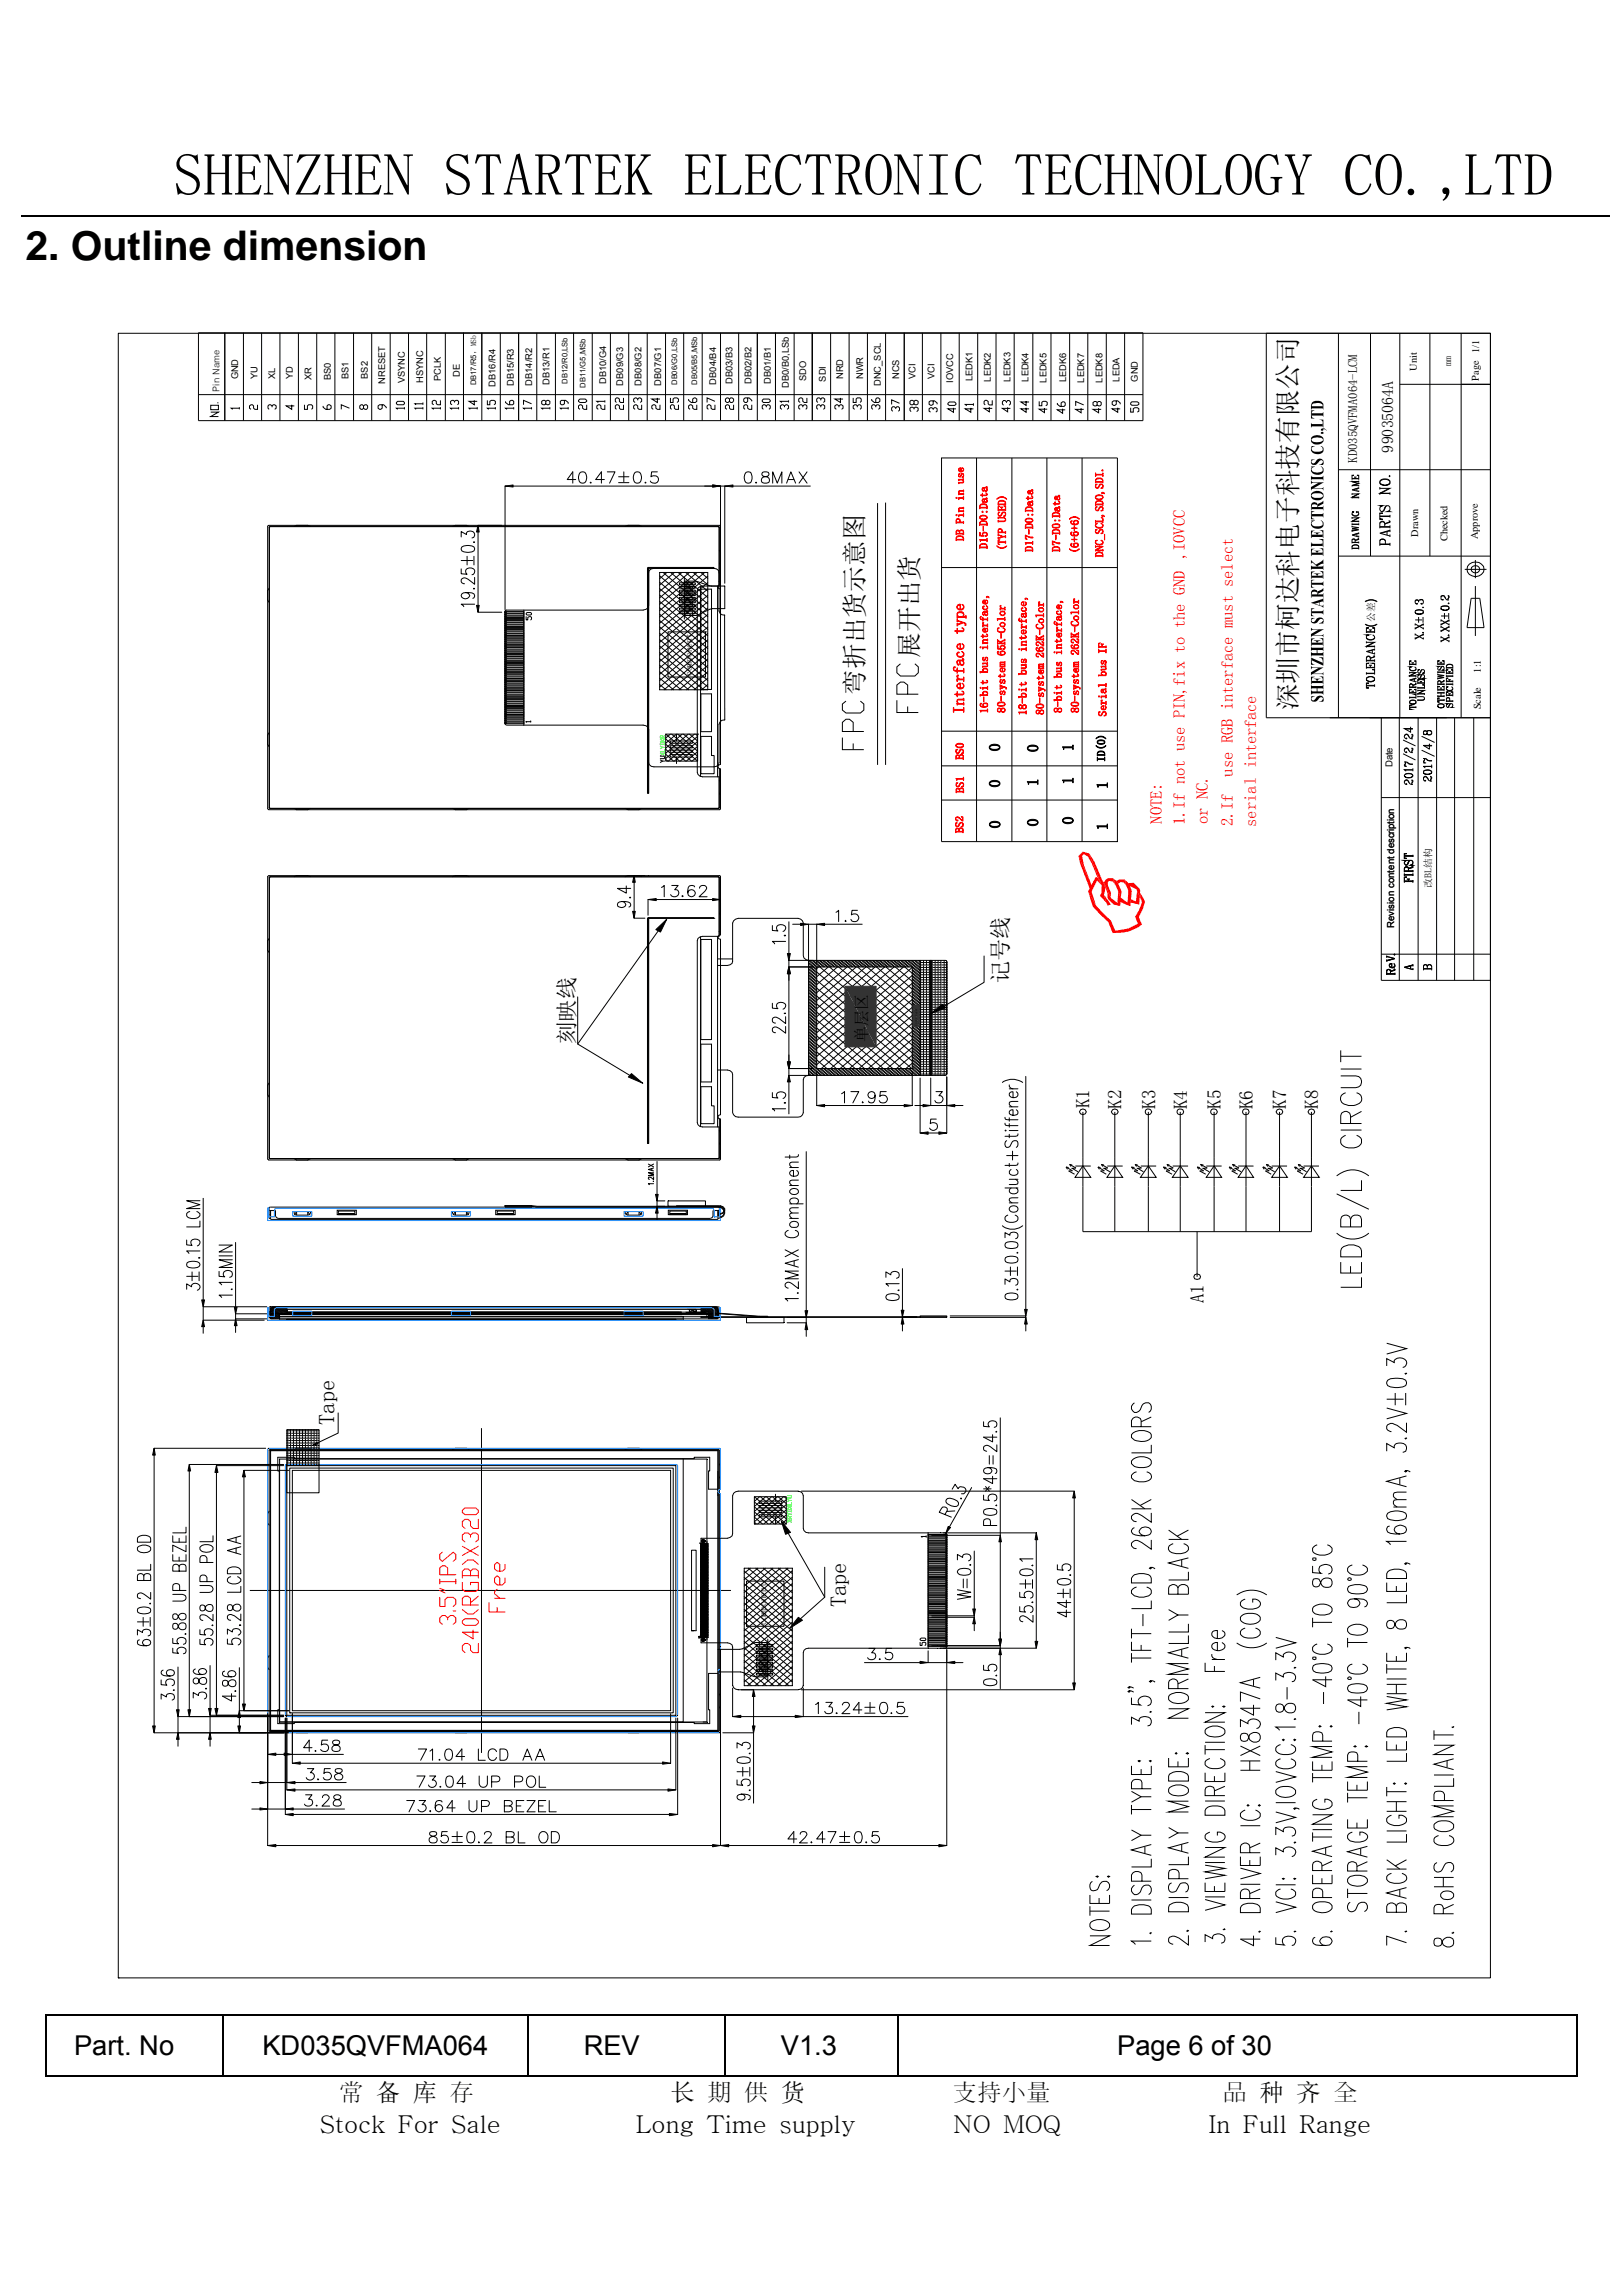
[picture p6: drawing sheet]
<svg xmlns="http://www.w3.org/2000/svg" width="210mm" height="297mm" viewBox="0 0 210 297" stroke-linecap="round" stroke-linejoin="round" font-family="sans-serif">
<defs><g id="words">
<text font-size="7.8" x="22.5" y="25.2">SHENZHEN STARTEK ELECTRONIC TECHNOLOGY CO.,LTD</text>
<text font-size="5.3" x="3.3" y="33.6">2. Outline dimension</text>
<g font-size="3.5">
<text x="167.8" y="91.9" transform="rotate(-90 167.8 91.9)">深圳市柯达科电子科技有限公司</text>
<text x="9.6" y="265.9">Part. No</text>
<text x="34" y="265.9">KD035QVFMA064</text>
<text x="75.5" y="265.9">REV</text>
<text x="101" y="265.9">V1.3</text>
<text x="144.5" y="265.9">Page 6 of 30</text>
</g>
<g font-size="3.3">
<text x="111.7" y="89.9" transform="rotate(-90 111.7 89.9)">弯折出货示意图</text>
<text x="118.8" y="85.1" transform="rotate(-90 118.8 85.1)">展开出货</text>
</g>
<g font-size="3.2">
<text x="41.4" y="275.9">Stock For Sale</text>
<text x="43.9" y="271.8">常 备 库 存</text>
<text x="82.3" y="275.9">Long Time supply</text>
<text x="86.7" y="271.8">长 期 供 货</text>
<text x="123.3" y="271.8">支持小量</text>
<text x="123.4" y="275.9">NO MOQ</text>
<text x="156.4" y="275.9">In Full Range</text>
<text x="158.2" y="271.8">品 种 齐 全</text>
</g>
<g font-size="2.9">
<text x="130.4" y="127.2" transform="rotate(-90 130.4 127.2)">记号线</text>
<text x="74.3" y="135.1" transform="rotate(-90 74.3 135.1)">刻映线</text>
<text x="43.3" y="184.3" transform="rotate(-90 43.3 184.3)">Tape</text>
<text x="109.5" y="208" transform="rotate(-90 109.5 208)">Tape</text>
</g>
<g font-size="2.5">
<text x="141" y="143.4" transform="rotate(-90 141 143.4)">K1</text>
<text x="145.1" y="143.5" transform="rotate(-90 145.1 143.5)">K2</text>
<text x="149.5" y="143.5" transform="rotate(-90 149.5 143.5)">K3</text>
<text x="153.6" y="143.5" transform="rotate(-90 153.6 143.5)">K4</text>
<text x="157.9" y="143.5" transform="rotate(-90 157.9 143.5)">K5</text>
<text x="162.1" y="143.5" transform="rotate(-90 162.1 143.5)">K6</text>
<text x="166.4" y="143.5" transform="rotate(-90 166.4 143.5)">K7</text>
<text x="170.5" y="143.5" transform="rotate(-90 170.5 143.5)">K8</text>
<text x="155.8" y="168.6" transform="rotate(-90 155.8 168.6)">A1</text>
</g>
<g font-size="2.1">
<text x="180.2" y="58.5" transform="rotate(-90 180.2 58.5)">99035064A</text>
<text x="112.2" y="134.8" transform="rotate(-90 112.2 134.8)">单层区</text>
</g>
<g font-size="2.1" fill="#f00">
<text x="159.5" y="100.5" transform="rotate(-90 159.5 100.5)">use RGB interface must select</text>
<text x="150.3" y="106.6" transform="rotate(-90 150.3 106.6)">NOTE:</text>
<text x="153.3" y="106.8" transform="rotate(-90 153.3 106.8)">1.If not use PIN,fix to the GND ,IOVCC</text>
<text x="156.3" y="106.7" transform="rotate(-90 156.3 106.7)">or NC.</text>
<text x="159.5" y="106.9" transform="rotate(-90 159.5 106.9)">2.If</text>
<text x="162.5" y="107" transform="rotate(-90 162.5 107)">serial interface</text>
</g>
<text font-size="2" fill="#f00" x="124.7" y="92.4" transform="rotate(-90 124.7 92.4)">Interface type</text>
<g font-size="2">
<text x="129.4" y="101.9" transform="rotate(-90 129.4 101.9)">0</text>
<text x="129.4" y="97.2" transform="rotate(-90 129.4 97.2)">0</text>
<text x="134.3" y="101.7" transform="rotate(-90 134.3 101.7)">1</text>
<text x="134.3" y="97.3" transform="rotate(-90 134.3 97.3)">0</text>
<text x="138.9" y="101.5" transform="rotate(-90 138.9 101.5)">1</text>
<text x="138.9" y="97.2" transform="rotate(-90 138.9 97.2)">1</text>
<text x="129.4" y="107.2" transform="rotate(-90 129.4 107.2)">0</text>
<text x="134.3" y="106.9" transform="rotate(-90 134.3 106.9)">0</text>
<text x="138.9" y="106.7" transform="rotate(-90 138.9 106.7)">0</text>
<text x="143.3" y="107.4" transform="rotate(-90 143.3 107.4)">1</text>
<text x="143.3" y="102.1" transform="rotate(-90 143.3 102.1)">1</text>
</g>
<text font-size="1.7" x="175.6" y="59.8" transform="rotate(-90 175.6 59.8)">KD035QVFMA064-LCM</text>
<g font-size="1.5" fill="#f00">
<text x="124.7" y="70" transform="rotate(-90 124.7 70)">DB Pin in use</text>
<text x="127.7" y="71" transform="rotate(-90 127.7 71)">D15-D0:Data</text>
<text x="130.1" y="71.3" transform="rotate(-90 130.1 71.3)">(TYP USED)</text>
<text x="133.6" y="71.4" transform="rotate(-90 133.6 71.4)">D17-D0:Data</text>
<text x="137.1" y="71.4" transform="rotate(-90 137.1 71.4)">D7-D0:Data</text>
<text x="139.5" y="71.6" transform="rotate(-90 139.5 71.6)">(6+6+6)</text>
<text x="142.7" y="72.1" transform="rotate(-90 142.7 72.1)">DNC_SCL,SDO,SDI.</text>
<text x="127.8" y="92.3" transform="rotate(-90 127.8 92.3)">16-bit bus interface,</text>
<text x="130" y="92.2" transform="rotate(-90 130 92.2)">80-system 65K-Color</text>
<text x="132.8" y="92.5" transform="rotate(-90 132.8 92.5)">18-bit bus interface,</text>
<text x="135" y="92.5" transform="rotate(-90 135 92.5)">80-system 262K-Color</text>
<text x="137.4" y="92.2" transform="rotate(-90 137.4 92.2)">8-bit bus interface,</text>
<text x="139.6" y="92.2" transform="rotate(-90 139.6 92.2)">80-system 262K-Color</text>
<text x="143.1" y="92.7" transform="rotate(-90 143.1 92.7)">Serial bus IF</text>
<text x="124.7" y="98.3" transform="rotate(-90 124.7 98.3)">BS0</text>
<text x="124.6" y="107.8" transform="rotate(-90 124.6 107.8)">BS2</text>
<text x="124.7" y="102.6" transform="rotate(-90 124.7 102.6)">BS1</text>
</g>
<text font-size="1.5" x="143" y="98.6" transform="rotate(-90 143 98.6)">ID(0)</text>
<g font-size="1.3">
<text x="183.3" y="48" transform="rotate(-90 183.3 48)">Unit</text>
<text x="187.7" y="47.3" transform="rotate(-90 187.7 47.3)">mm</text>
<text x="191.4" y="45.6" transform="rotate(-90 191.4 45.6)">1/1</text>
<text x="191.3" y="49.3" transform="rotate(-90 191.3 49.3)">Page</text>
<text x="183.5" y="69.5" transform="rotate(-90 183.5 69.5)">Drawn</text>
<text x="187.3" y="70" transform="rotate(-90 187.3 70)">Checked</text>
<text x="191.2" y="69.8" transform="rotate(-90 191.2 69.8)">Approve</text>
<text x="177.8" y="80.5" transform="rotate(-90 177.8 80.5)">公差</text>
<text x="191.6" y="87" transform="rotate(-90 191.6 87)">1:1</text>
<text x="191.6" y="91.8" transform="rotate(-90 191.6 91.8)">Scale</text>
<text x="185.2" y="114.9" transform="rotate(-90 185.2 114.9)">改BL结构</text>
</g>
<g font-size="1.2">
<text x="28.4" y="50.7" transform="rotate(-90 28.4 50.7)">Pin Name</text>
<text x="30.8" y="49.1" transform="rotate(-90 30.8 49.1)">GND</text>
<text x="33.3" y="49" transform="rotate(-90 33.3 49)">YU</text>
<text x="35.6" y="49" transform="rotate(-90 35.6 49)">XL</text>
<text x="37.9" y="49" transform="rotate(-90 37.9 49)">YD</text>
<text x="40.3" y="49.1" transform="rotate(-90 40.3 49.1)">XR</text>
<text x="42.8" y="49.1" transform="rotate(-90 42.8 49.1)">BS0</text>
<text x="45.1" y="49" transform="rotate(-90 45.1 49)">BS1</text>
<text x="47.6" y="49" transform="rotate(-90 47.6 49)">BS2</text>
<text x="49.8" y="49.7" transform="rotate(-90 49.8 49.7)">NRESET</text>
<text x="52.4" y="49.6" transform="rotate(-90 52.4 49.6)">VSYNC</text>
<text x="54.8" y="49.6" transform="rotate(-90 54.8 49.6)">HSYNC</text>
<text x="57" y="49.3" transform="rotate(-90 57 49.3)">PCLK</text>
<text x="59.5" y="48.8" transform="rotate(-90 59.5 48.8)">DE</text>
<text x="64.1" y="50" transform="rotate(-90 64.1 50)">DB16/R4</text>
<text x="66.5" y="50" transform="rotate(-90 66.5 50)">DB15/R3</text>
<text x="68.9" y="49.9" transform="rotate(-90 68.9 49.9)">DB14/R2</text>
<text x="71.1" y="49.8" transform="rotate(-90 71.1 49.8)">DB13/R1</text>
<text x="78.4" y="49.7" transform="rotate(-90 78.4 49.7)">DB10/G4</text>
<text x="80.6" y="49.9" transform="rotate(-90 80.6 49.9)">DB09/G3</text>
<text x="83" y="49.9" transform="rotate(-90 83 49.9)">DB08/G2</text>
<text x="85.5" y="49.9" transform="rotate(-90 85.5 49.9)">DB07/G1</text>
<text x="92.6" y="49.8" transform="rotate(-90 92.6 49.8)">DB04/B4</text>
<text x="94.8" y="49.7" transform="rotate(-90 94.8 49.7)">DB03/B3</text>
<text x="97.2" y="49.7" transform="rotate(-90 97.2 49.7)">DB02/B2</text>
<text x="99.7" y="49.7" transform="rotate(-90 99.7 49.7)">DB01/B1</text>
<text x="102.1" y="50.2" transform="rotate(-90 102.1 50.2)">DB0/B0,LSb</text>
<text x="104.3" y="49.3" transform="rotate(-90 104.3 49.3)">SDO</text>
<text x="106.8" y="49.4" transform="rotate(-90 106.8 49.4)">SDI</text>
<text x="109.1" y="49.1" transform="rotate(-90 109.1 49.1)">NRD</text>
<text x="111.7" y="49.1" transform="rotate(-90 111.7 49.1)">NWR</text>
<text x="113.9" y="50" transform="rotate(-90 113.9 50)">DNC_SCL</text>
<text x="116.3" y="49.1" transform="rotate(-90 116.3 49.1)">NCS</text>
<text x="118.4" y="49.1" transform="rotate(-90 118.4 49.1)">VCI</text>
<text x="120.9" y="49.1" transform="rotate(-90 120.9 49.1)">VCI</text>
<text x="123.3" y="49.5" transform="rotate(-90 123.3 49.5)">IOVCC</text>
<text x="125.8" y="49.3" transform="rotate(-90 125.8 49.3)">LEDK1</text>
<text x="128.2" y="49.4" transform="rotate(-90 128.2 49.4)">LEDK2</text>
<text x="130.7" y="49.4" transform="rotate(-90 130.7 49.4)">LEDK3</text>
<text x="133.1" y="49.4" transform="rotate(-90 133.1 49.4)">LEDK4</text>
<text x="135.4" y="49.5" transform="rotate(-90 135.4 49.5)">LEDK5</text>
<text x="137.9" y="49.4" transform="rotate(-90 137.9 49.4)">LEDK6</text>
<text x="140.3" y="49.5" transform="rotate(-90 140.3 49.5)">LEDK7</text>
<text x="142.6" y="49.5" transform="rotate(-90 142.6 49.5)">LEDK8</text>
<text x="144.8" y="49.4" transform="rotate(-90 144.8 49.4)">LEDA</text>
<text x="147.2" y="49.4" transform="rotate(-90 147.2 49.4)">GND</text>
<text x="89.5" y="87.5" transform="rotate(-90 89.5 87.5)">component</text>
<text x="180.2" y="99.3" transform="rotate(-90 180.2 99.3)">Date</text>
<text x="180.4" y="120.1" transform="rotate(-90 180.4 120.1)">Revision content description</text>
<text x="99.1" y="210.3" transform="rotate(-90 99.1 210.3)">component</text>
</g>
<g font-size="1">
<text x="61.6" y="49.8" transform="rotate(-90 61.6 49.8)">DB17/R5，MSb</text>
<text x="73.4" y="49.7" transform="rotate(-90 73.4 49.7)">DB12/R0,LSb</text>
<text x="75.8" y="50.2" transform="rotate(-90 75.8 50.2)">DB11/G5,MSb</text>
<text x="87.6" y="49.8" transform="rotate(-90 87.6 49.8)">DB06/G0,LSb</text>
<text x="90.2" y="49.8" transform="rotate(-90 90.2 49.8)">DB05/B5,MSb</text>
</g>
<g font-size=".3">
<text x="88.4" y="76.7" transform="rotate(-90 88.4 76.7)">K2</text>
<text x="88.4" y="77.2" transform="rotate(-90 88.4 77.2)">K3</text>
<text x="88.4" y="76.2" transform="rotate(-90 88.4 76.2)">K1</text>
<text x="88.5" y="77.7" transform="rotate(-90 88.5 77.7)">K4</text>
<text x="88.5" y="75.8" transform="rotate(-90 88.5 75.8)">A1</text>
<text x="88.4" y="78.5" transform="rotate(-90 88.4 78.5)">K6</text>
<text x="88.4" y="79" transform="rotate(-90 88.4 79)">K7</text>
<text x="88.4" y="78.1" transform="rotate(-90 88.4 78.1)">K5</text>
<text x="88.4" y="79.5" transform="rotate(-90 88.4 79.5)">K8</text>
<text x="99.7" y="214.9" transform="rotate(-90 99.7 214.9)">K4K5</text>
<text x="99.7" y="215.4" transform="rotate(-90 99.7 215.4)">K3</text>
<text x="99.7" y="213.5" transform="rotate(-90 99.7 213.5)">K7</text>
<text x="99.7" y="213" transform="rotate(-90 99.7 213)">K8</text>
<text x="99.7" y="215.9" transform="rotate(-90 99.7 215.9)">K2</text>
<text x="99.7" y="214" transform="rotate(-90 99.7 214)">K6</text>
<text x="99.7" y="216.7" transform="rotate(-90 99.7 216.7)">A1K1</text>
</g>
</g></defs>
<path d="M2.8 27.9h205.5" fill="none" stroke="#000" stroke-width=".25"/>
<path d="M5.8 260.6h.2v.2h-.2zM203.9 260.6h.2v.2h-.2zM203.9 268.4h.2v.2h-.2z" fill="#000"/>
<path d="M5.8 260.7h198.3M5.8 268.5h22.9M5.9 260.8v7.8M28.8 260.8v7.8M28.9 268.5h39.3M68.3 260.8v7.8M68.4 268.5h25.3M93.8 260.8v7.8M93.9 268.5h22.2M116.2 260.8v7.8M116.2 268.5h87.7M204 260.8v7.8" fill="none" stroke="#000" stroke-width=".17"/>
<g fill="none" stroke="#000" stroke-width=".13">
<path d="M25.7 43.1h122.2v11.3h-122.2zM25.7 51.1h122.2M27.3 52.4h1v.6h-1zM27.3 53.3h1l-1 .6h1M28.1 52.1h.2M29.1 43.1v11.3M31 52.7v.3M31 52.8h-1.1l.2 .2M31.5 43.1v11.3M33.3 52.4v.6h-.3l-.2-.2v-.3l-.1-.1h-.2l-.2 .1v.3l.2 .2M33.8 43.1v11.3M35.2 52.7v-.2l-.2-.1h-.2l-.1 .1v.3l.1 .2"/>
<path d="M35.2 52.5l.1-.1h.2l.2 .1v.3l-.2 .2M36.2 43.1v11.3M37.7 52.4v.6l-.7-.5h1.1M38.6 43.1v11.3M39.4 52.4v.6h.4v-.5l.1-.1h.4l.1 .1v.3l-.1 .2M41 43.1v11.3M41.8 52.5v.2l.3 .3h.6l.1-.2v-.3l-.1-.1h-.2l-.2 .1v.5M43.3 43.1v11.3M45.2 52.8l-1-.4v.6M45.7 43.1v11.3M47 52.5l.2-.1h.2l.2 .1v.3l-.2 .2h-.2l-.2-.2v-.3l-.1-.1h-.2l-.2 .1v.3l.2 .2h.2l.1-.2M48.1 43.1v11.3"/>
<path d="M49.4 52.4v.4l-.1 .2-.4-.2v-.3l.2-.1h.5l.4 .3v.1M50.5 43.1v11.3M51.3 52.1l.2-.2h.7l.1 .2v.1l-.1 .2h-.7l-.2-.2zM52.3 52.8h-1l.2 .2M52.3 52.7v.3M52.9 43.1v11.3M54.7 52.8h-1l.1 .2M54.7 52.2h-1l.1 .2M54.7 52.1v.3M54.7 52.7v.3M55.2 43.1v11.3M57 52.8h-1.1l.2 .2"/>
<path d="M57 51.8v.6h-.4l-.1-.2v-.3l-.2-.1-.4 .1v.3l.2 .2M57 52.7v.3M57.6 43.1v11.3M58.8 51.9l.2-.1h.2l.1 .1v.3l-.1 .2M58.8 52.1v-.2l-.1-.1-.4 .1v.3l.2 .2M59.3 52.7v.3M59.3 52.8h-1l.2 .2M60 43.1v11.3M61.4 51.8v.6l-.7-.5h1M61.7 52.8h-1l.1 .2M61.7 52.7v.3M62.3 43.1v11.3"/>
<path d="M63.1 51.8v.6h.3v-.5l.2-.1h.3l.2 .1v.3l-.2 .2M64.1 52.8h-1l.1 .2M64.1 52.7v.3M64.7 43.1v11.3M65.4 51.9v.2l.4 .3h.5l.2-.2v-.3l-.2-.1-.4 .1v.5M66.5 52.8h-1.1l.2 .2M66.5 52.7v.3M67.1 43.1v11.3M68.8 52.2l-1.1-.4v.6M68.8 52.7v.3M68.8 52.8h-1.1l.2 .2M69.4 43.1v11.3"/>
<path d="M70.6 51.9l.2-.1 .3 .1v.3l-.1 .2-.4-.2v-.3l-.1-.1-.4 .1v.3l.2 .2h.2l.1-.2M71.1 52.8h-1l.2 .2M71.1 52.7v.3M71.9 43.1v11.3M73 51.8v.4l-.2 .2h-.2l-.1-.2v-.3l.1-.1h.6l.3 .3v.1M73.5 52.8h-1l.1 .2M73.5 52.7v.3M74.2 43.1v11.3M74.8 51.8l.2-.2h.7l.2 .2v.1l-.2 .2h-.7l-.2-.2zM75.9 52.4v.6h-.3l-.2-.2v-.3l-.2-.1-.4 .1v.3l.2 .2M76.6 43.1v11.3M78.3 51.8v.3"/>
<path d="M78.3 52.4v.6h-.4l-.2-.2v-.3l-.1-.1h-.2l-.2 .1v.3l.2 .2M78.3 51.9h-1.1l.2 .2M79 43.1v11.3M80.7 52.4v.6h-.4l-.2-.2v-.3l-.2-.1h-.1l-.2 .1v.3l.2 .2M80.7 51.5v.6h-.4l-.2-.2v-.3l-.2-.1h-.1l-.2 .1v.3l.2 .2M81.3 43.1v11.3M82.5 51.8v-.2l-.2-.1-.3 .1v.3l.2 .2M82.5 51.6l.2-.1 .3 .1v.3l-.2 .2M83 52.4v.6h-.3l-.2-.2v-.3l-.2-.1-.3 .1v.3l.2 .2M83.7 43.1v11.3M85 51.5v.6l-.7-.5h1.1M85.4 52.4v.6h-.4l-.1-.2v-.3l-.2-.1h-.2l-.2 .1v.3l.2 .2"/>
<path d="M86.1 43.1v11.3M86.7 51.5v.6h.4v-.5l.1-.1h.4l.2 .1v.3l-.2 .2M87.8 52.4v.6h-.4l-.2-.2v-.3l-.1-.1h-.2l-.2 .1v.3l.2 .2M88.5 43.1v11.3M89.1 51.6v.2l.3 .3h.6l.1-.2v-.3l-.1-.1-.4 .1v.5M90.1 52.4v.6h-.3l-.2-.2v-.3l-.2-.1-.3 .1v.3l.2 .2M90.8 43.1v11.3M92.5 51.9l-1-.4v.6M92.5 52.4v.6h-.3l-.2-.2v-.3l-.2-.1h-.1l-.2 .1v.3l.2 .2M93.2 43.1v11.3M94.4 51.6l.1-.1h.2l.2 .1v.3l-.2 .2h-.2l-.1-.2v-.3l-.2-.1-.3 .1v.3l.1 .2 .4-.2M94.9 52.4v.6h-.4l-.1-.2v-.3l-.2-.1-.3 .1v.3l.1 .2"/>
<path d="M95.6 43.1v11.3M96.7 51.5v.4l-.1 .2h-.2l-.2-.2v-.3l.2-.1h.5l.4 .3v.1M97.3 52.4v.6h-.4l-.2-.2v-.3l-.1-.1h-.2l-.2 .1v.3l.2 .2M98 43.1v11.3M98.8 51.6h.7l.2 .3-.2 .2h-.7l-.2-.2zM99.1 52.5l.2-.1h.2l.2 .1v.3l-.2 .2M99.1 52.7v-.2l-.1-.1h-.2l-.2 .1v.3l.2 .2M100.3 43.1v11.3M101.5 52.5l.2-.1 .3 .1v.3l-.2 .2M101.5 52.7v-.2l-.2-.1-.3 .1v.3l.2 .2M102 51.8v.3M102 51.9h-1l.2 .2"/>
<path d="M102.7 43.1v11.3M103.9 52.5l.2-.1h.1l.2 .1v.3l-.2 .2M103.9 52.7v-.2l-.2-.1h-.2l-.2 .1v.3l.2 .2M104.4 51.5v.6h-.3l-.2-.2v-.3l-.2-.1h-.2l-.2 .1v.3l.2 .2M105.1 43.1v11.3M106.2 52.5l.1-.1h.2l.2 .1v.3l-.2 .2M106.2 51.6l.1-.1h.2l.2 .1v.3l-.2 .2M106.2 52.7v-.2l-.2-.1h-.2l-.1 .1v.3l.1 .2M106.2 51.8v-.2l-.2-.1h-.2l-.1 .1v.3l.1 .2M107.5 43.1v11.3M108.5 52.5l.2-.1 .4 .1v.3l-.2 .2M108.5 52.7v-.2l-.1-.1-.4 .1v.3l.2 .2"/>
<path d="M108.7 51.5v.6l-.7-.5h1.1M109.9 43.1v11.3M110.4 51.5v.6h.4v-.5l.1-.1h.4l.1 .1v.3l-.1 .2M110.9 52.5l.2-.1h.2l.1 .1v.3l-.1 .2M110.9 52.7v-.2l-.1-.1h-.2l-.2 .1v.3l.2 .2M112.2 43.1v11.3M112.8 51.6v.2l.3 .3h.5l.2-.2v-.3l-.2-.1h-.1l-.2 .1v.5M113.3 52.5l.2-.1h.1l.2 .1v.3l-.2 .2M113.3 52.7v-.2l-.2-.1h-.2l-.1 .1v.3l.1 .2M114.6 43.1v11.3M115.9 52.8l.1-.2h.2l.2 .2v.3l-.2 .1M115.9 52.9v-.1l-.2-.2h-.2l-.1 .2v.3l.1 .1"/>
<path d="M116.4 52.2l-1-.5v.6M117 43.1v11.3M118.3 52.8l.1-.1 .4 .1v.3l-.2 .2M118.3 51.9l.1-.1 .4 .1v.3l-.2 .2h-.2l-.1-.2v-.3l-.2-.1h-.2l-.2 .1v.3l.2 .2 .4-.2M118.3 53v-.2l-.4-.1-.2 .1v.3l.2 .2M119.3 43.1v11.3M120.7 52.9l.2-.2 .3 .2v.3l-.1 .1M120.7 51.9v.4l-.2 .1-.3-.1v-.3l.2-.1h.5l.3 .2v.2M120.7 53v-.1l-.2-.2-.3 .2v.3l.2 .1M121.7 43.1v11.3M122.6 52.2l.2-.2h.7l.2 .2v.1l-.2 .2h-.7l-.2-.2zM123.4 52.8v.5l-.8-.4h1.1"/>
<path d="M124.1 43.1v11.3M125.6 52.8v.5l-.7-.4h1M125.9 52.2v.3M125.9 52.3h-1l.2 .2M126.5 43.1v11.3M128 52.7v.6l-.7-.5h1.1M128.4 51.8v.6h-.4l-.2-.2v-.3l-.1-.1h-.2l-.2 .1v.3l.2 .2M128.9 43.1v11.3M130.2 52l.2-.2h.2l.1 .2v.3l-.1 .1M130.2 52.1v-.1l-.2-.2h-.2l-.1 .2v.3l.1 .1M130.4 52.7v.6l-.7-.5h1M131.2 43.1v11.3"/>
<path d="M132.8 52.7v.6l-.7-.4h1M132.8 51.9v.6l-.7-.5h1M133.6 43.1v11.3M134.5 51.9v.6h.3v-.5l.2-.1h.3l.2 .1v.4l-.2 .1M135.1 52.8v.6l-.6-.5h1M136 43.1v11.3M136.8 52.1v.2l.3 .3h.6l.1-.2v-.3l-.1-.1h-.2l-.2 .1v.5M137.5 52.9v.6l-.7-.5h1M138.4 43.1v11.3M139.9 52.8v.6l-.7-.4h1M140.2 52.4l-1-.5v.6M140.7 43.1v11.3"/>
<path d="M141.9 52.1l.2-.2 .4 .2v.3l-.2 .1-.4-.1v-.3l-.1-.2-.4 .2v.3l.2 .1h.2l.1-.1M142.1 52.8v.6l-.7-.4h1.1M143.1 43.1v11.3M144.4 51.9v.4l-.2 .2-.3-.2v-.3l.2-.1h.5l.3 .2v.2M144.6 52.7v.6l-.7-.4h1M145.5 43.1v11.3M146.3 52.7v.6h.3v-.4l.2-.2h.4l.1 .2v.3l-.1 .1M146.3 52.1l.1-.1h.8l.1 .1v.2l-.1 .1h-.8l-.1-.1zM121.8 73.4h22.8M121.8 99.1h22.8M121.8 94.6h22.8"/>
</g>
<g fill="#f00">
<path d="M147 115.1l.7 1.4-.3-.4v.9l-1.1-.2v-.5l.7 .3 .1-1.3z" fill-rule="evenodd"/>
<path d="M144.4 114l.4-.2h.7l.3 .9-.4-.5-.4-.1-.3 .2z" fill-rule="evenodd"/>
<path d="M144 113.6a2.49 2.49 0 0 1 1 2.5z" fill-rule="evenodd"/>
<path d="M143 113.8l.4-.2h.6l.4 1-.4-.6h-.5l-.2 .2 .1 .4 .3 .9v.7l-.9-2z" fill-rule="evenodd"/>
<path d="M142.6 114l1.1 2.2 .9 .6 .1-1.4-.7-1.8 1 2.5 .9 .7 .1-1.5-.5-1.5 .5 .5 .7-.1 .7 .8 .3 1.5-.7-1.4-.8-.5 .2 .7-.2 1.9-1.2-.5-.1 .5-.8-.2-.7-.7-.1-.3v-.5z" fill-rule="evenodd"/>
<path d="M142.8 115.8l.9 1.2-.4 .2z" fill-rule="evenodd"/>
<path d="M140.9 110.4l.7 1.1 1.7 4-.3-.6-.2 .9 .5 1.3-.2-.3-.8-.9 .2-.4v-1z" fill-rule="evenodd"/>
<path d="M139.5 110.7l.6-.5 .8 .2 1.6 4.1-.5-1-.7-1.7-.6-1-.5-.3-.2 .2 .3 1.3 .9 2.5z" fill-rule="evenodd"/>
<path d="M139.5 110.7l1.7 3.8 .6-1h.2l.5 1-.6-.6-.7 1.5 .6 1.7-1-1.8 .2-.4-1.2-3.1z" fill-rule="evenodd"/>
<path d="M140.8 115.3a9.5 9.5 0 0 0 2.9 3.8l.6 1.3a5.2 5.2 0 0 0 2.9-.9l-.3-.9 .4-.8 .4-1-.2-1.3 .5 .8 .1 .4-.2 .8-.6 1.2 .4 .9a5.2 5.2 0 0 1-3.7 1.1l-.6-1.4-2-2z" fill-rule="evenodd"/>
</g>
<g fill="none" stroke="#000" stroke-width=".13">
<path d="M121.8 59.2h22.8v49.7h-22.8zM126.3 59.2v49.7M130.9 59.2v49.7M135.4 59.2v49.7M140 59.2v49.7M173.2 43.1v49.8M177.3 43.1v28.8M181.1 43.1v49.8M181.1 49.7h11.7M185 43.1v28.8M189 43.1v49.8M113.5 65.1v33.9"/>
<path d="M114.6 65v34M173.2 71.9h19.6M173.2 60.8h19.6M174.9 63.9h.9l-.8 .4M174.9 64.4h.9M174.9 66.5a.51 .51 0 0 0 .9 0M174.9 63.8v.2M174.9 64.3v.2M174.9 67h.9l-.8 .4M174.9 71h.9M174.9 70.2h.9M174.9 67.5h.9"/>
<path d="M174.9 62.8h.9M174.9 62.3h.9M174.9 61.9h.9M174.9 71.1v-.4a.49 .49 0 0 1 .9 0v.4M174.9 70.7a.52 .52 0 0 1 .9 0M174.9 69.9l.2-.2 .2 .2M174.9 61.5h.3h-.3v.6M174.9 70.9h.9M174.9 68.1l.9 .2-.9 .1 .9 .1-.9 .2M174.9 62.2v.1M174.9 62.8v.1M174.9 66.9v.2"/>
<path d="M174.9 67.4v.2M174.9 67.7v.2M174.9 68v.2M174.9 68.5v.3M175.1 66.3l.1-.1h-.3l.2 .1h-.1v.3l.2 .1 .3 .1 .3-.2-.1-.3M175.2 61.7h.3M175.3 70.2v-.4l-.3-.1-.1 .6M175.3 61.7v.2M175.5 66.2h.3M175.5 66.1v.3M175.6 63.2v.3M175.6 69.1v.3"/>
<path d="M175.6 68.5l-.7 .1M175.6 68.3l-.7 .1M175.7 69.7l.1 .1-.4 .1M175.7 62.6l-.8 .2M175.7 63.9l-.8 .4h.9M175.7 69.7v.1l-.4 .2M175.7 67l-.8 .4h.9M175.8 64.3v.2M175.8 69l-.9 .2 .9 .3M175.8 63.1l-.9 .3 .9 .2M175.8 69l-.7 .2M175.8 63.1l-.7 .3"/>
<path d="M175.8 62.2v.2M175.8 62.7v.2M175.8 63.1v.1M175.8 63.5v.1M175.8 67.4v.2M175.8 67.7v.2M175.8 68.9v.2M175.8 69.3v.2M175.8 70.1v.2M175.8 62.3h-.9l.9 .3-.9 .2M175.8 67.8h-.9M175.8 61.5h-.2h.2v.6"/>
<path d="M176.6 77.9a1.22 1.22 0 0 1 1.6 0M176.7 77.8l.2-.1a1.32 1.32 0 0 1 1.2 .1M178.5 66.4h.4h-.4v.8h.4l-.4-.1M178.5 66.8h1.3M178.5 70a.42 .42 0 0 1 .7 0M178.5 67.7l.1-.1 .3-.1 .3 .2M178.5 62.4a.87 .87 0 0 0 1.3 .2 .43 .43 0 0 0-.3-.6h-.4a.47 .47 0 0 0-.6 .4 .83 .83 0 0 0 1.3 0M178.5 70.4h1.3M178.5 68.1h1.3M178.5 63v.3M178.5 63.8v.2M178.5 62.3a.83 .83 0 0 1 1.3 0"/>
<path d="M178.5 68.2h1.3M178.5 63.8h1.3M178.5 63.2h1.3l-1.1 .6M179.2 68.1v-.4a.32 .32 0 0 0-.4-.3 .32 .32 0 0 0-.3 .3v.6M179.2 70.4v-.4a.38 .38 0 0 0-.3-.3 .38 .38 0 0 0-.4 .3v.6M179.4 65.4l-.1 .2-.3 .5a.34 .34 0 0 1-.5-.1 .34 .34 0 0 1 .2-.5l.2-.1h-.4l.2 .1M179.5 68.8v.4M179.6 67.4h.2v.2l-.6 .2M179.6 66.1l.2 .1h-.3a.38 .38 0 0 0 .4-.3 .38 .38 0 0 0-.3-.5 .38 .38 0 0 0-.4 .3l-.3 .5M179.7 67.4v.2l-.4 .1-.1 .2M179.7 63.2l-1.2 .6h1.3M179.8 61.5v.2z"/>
<path d="M179.8 66.6v.4M179.8 68.6l-1.3 .4 1.3 .3M179.8 63.7v.3M179.8 68v.3M179.8 68.5v.3M179.8 69.2v.3M179.8 70.2v.4M179.8 68.7l-1.1 .3M183.1 79.2l.2 .2h.7l.1-.1v-.2a.67 .67 0 0 0-1 0 .6 .6 0 0 0 1 .2v-.1M183.1 77.8l.1-.1h.3v.1a.32 .32 0 0 1 .6-.2 .32 .32 0 0 1-.2 .6l-.1-.1h.2M183.1 79.1l.4-.2a.51 .51 0 0 1 .6 .2M183.5 77.9v-.2a.25 .25 0 0 0-.4 .1 .25 .25 0 0 0 .3 .3h-.1"/>
<path d="M183.5 79.8v.8M183.7 77.7l.3-.1 .1 .1M184.1 78.6h.1zM184.1 79.8v.8M186.4 78.7l.1 .1 .4 .2 .3-.1 .2-.1 .1-.2-.1-.1-.3-.1-.6 .1-.1 .2a.69 .69 0 0 0 1.1 0M186.4 77.2l.2-.1h.2l.2 .3M186.4 79.7h.9M186.5 78.5a.87 .87 0 0 1 1 .1M186.6 77.6h.1h-.2l-.1-.2 .1-.3 .1-.1 .2 .1 .2 .3a.34 .34 0 0 0 .5 .2M186.9 79.3v.8M187.3 77.5l.2-.2v-.2l-.2-.1 .1 .2v.4M187.4 78v.1z"/>
<path d="M187.4 79.3v.8M189.5 73.7h2.8M190.1 73a1.13 1.13 0 0 1 1.2-.3 1.13 1.13 0 0 1 .7 1 1.11 1.11 0 0 1-1.1 .9 1.11 1.11 0 0 1-1.1-.9l.1-.4zM190.3 77.4h1.2l.5 3.8h-2.2zM190.4 73.4a.54 .54 0 0 1 .7-.2 .54 .54 0 0 1 .3 .7 .54 .54 0 0 1-.7 .2 .54 .54 0 0 1-.3-.7zM190.9 72.5v2.3M190.9 75.8v6.5M109 95.4v1.6h2.8M109.5 90.7l-.5 .4v.8l.5 .3h1.8l.5-.3v-.8l-.5-.4M110.4 94.6v-1.1l-.5-.5h-.4l-.5 .5v1.1h2.8M110.4 96.2v.8M116 90.6v1.6h2.8"/>
<path d="M116.5 85.9l-.5 .4v.7l.5 .5h1.9l.4-.5v-.7l-.4-.4M117.4 89.8v-1.2l-.5-.4h-.4l-.5 .4v1.2h2.8M117.4 91.4v.8M176.6 80.7a1.21 1.21 0 0 0 1.6 0M176.7 80.8l.2 .1a1.2 1.2 0 0 0 1.2-.1M176.8 83.1h1l-.9 .5M176.8 88.4h.3h-.3v.6h.3h-.3M176.8 87.9a.56 .56 0 0 0 .6 .3 .56 .56 0 0 0 .4-.4 .64 .64 0 0 0-1 0 .59 .59 0 0 0 .5 .4 .59 .59 0 0 0 .5-.3M176.8 87.8a.67 .67 0 0 1 1 0M176.8 85.9l.3-.1h-.3v.7M176.8 85.1l.2-.2 .2 .1 .1 .1M176.8 82.5a.66 .66 0 0 0 1 0"/>
<path d="M176.8 81.3l.3-.1h-.3v.7M176.8 87.1h1M176.8 86.4h1M176.8 88.7h1M176.8 83v.2M176.8 83.6v.2M176.8 87v.3M176.8 86.3h1M176.8 85.5h1M176.8 85.4h1M176.8 83.7h1M176.8 81.8h1"/>
<path d="M176.8 81.7h1M177.1 86.1h.4M177.1 81.5h.4M177.3 85.4v-.3a.25 .25 0 0 0-.3-.2 .25 .25 0 0 0-.2 .2v.5M177.3 81.5v.2M177.3 86.1v.2M177.5 84.1v.4M177.6 82.1l.3 .4a.67 .67 0 0 1-1.1 .1v-.3l.2-.1-.2-.1h.3l-.1 .1M177.7 84.9h.1v.1l-.4 .1M177.7 83.1l-.9 .5h1M177.7 84.9v.1l-.4 .2M177.8 86.7l-.3-.1h.3v.7"/>
<path d="M177.8 85.9l-.3-.1h.3v.7M177.8 81.3l-.3-.1h.3v.7M177.8 83.5v.3M177.8 83.9v.3M177.8 84.4v.3M177.8 85.3v.3M177.8 88.5v.4M177.8 84l-1 .3 1 .3M177.8 84l-.8 .3M181 92.9v33.9M181.5 97.5l1.6 .8M181.5 95.7l1.6 .8"/>
<path d="M181.7 99.1h.3M181.7 97l.1-.1a.34 .34 0 0 1 .5 .2M181.7 95.2l.3-.2 .3 .4M181.8 99.6h1M181.8 94.3h1M181.9 98.7l-.1 .4M181.9 97.3h.1a.28 .28 0 0 1-.3-.3 .28 .28 0 0 1 .4-.2l.1 .1a.49 .49 0 0 0 .6 .5M181.9 95.5h.1l-.1 .1-.2-.3 .1-.3h.2l.2 .1a.48 .48 0 0 0 .6 .5M182 98.6a.85 .85 0 0 0 .8 .3M182.4 87.5h.8M182.4 87h.8l-.7 .4M182.4 91.3l.2-.1h-.2v.6h.2l-.2-.1"/>
<path d="M182.4 90.9a.5 .5 0 0 0 .8 0 .44 .44 0 0 0-.3-.4 .44 .44 0 0 0-.5 .2 .36 .36 0 0 0 .2 .4 .36 .36 0 0 0 .4-.1l.2-.1M182.4 89.2h.2h-.2v.5M182.4 88.6l.2-.1 .2 .1M182.4 89.6h.8M182.4 91.5h.8M182.4 90.2h.8M182.4 86.9v.2M182.4 87.4v.2M182.4 90.1v.3M182.4 88.9h.8M182.4 90.8a.53 .53 0 0 1 .8 0M182.4 90.3h.8"/>
<path d="M182.4 86.5a.47 .47 0 0 0 .8 0M182.4 85.6l.2-.1h-.2v.6M182.4 85.9h.8M182.4 86h.8M182.5 94v.7l-.8-.4h1.1M182.6 89.4h.3M182.6 85.7h.3M182.6 97.2l.2-.3-.2-.1 .1 .6M182.6 95.5l.2-.4-.2-.1 .1 .6M182.8 99.6h-1.1l.2 .2M182.8 88.9v-.3l-.3-.2-.1 .2v.4M182.8 89.4v.2"/>
<path d="M182.8 99.4v.4M182.8 98.8a.82 .82 0 0 1-.8-.2h-.3h.2l-.2 .4 .2 .1M182.8 85.7v.2M183 87.8v.4M183 86.3l.2 .1v.2a.44 .44 0 0 1-.4 .2 .44 .44 0 0 1-.4-.3l.1-.2h-.1h.2h-.1M183.1 82.1l1 .6M183.1 80.7v.2M183.1 81.2v.2M183.1 82v.2M183.1 82.5v.2M183.1 80.7l1 .6M183.1 80.2h.9"/>
<path d="M183.1 88.4h.1v.1l-.4 .2M183.1 87l-.7 .4h.8M183.1 88.4v.1l-.3 .2M183.2 87.7v.2M183.2 88.1v.2M183.2 87.8l-.7 .2M183.2 87.7l-.8 .3 .8 .2M183.2 89.9l-.2-.1h.2v.6M183.2 89.2h-.2h.2v.5M183.2 87.4v.2M183.2 88.8v.2M183.2 91.4v.2"/>
<path d="M183.2 85.6l-.2-.1h.2v.6M183.4 89.3h.9l-.8 .4M183.4 90.1h.8l.1 .2-.1 .3h-.8M183.4 88l.3-.1h-.3v.6M183.4 88.9v.2M183.4 89.2v.3M183.4 90v.2M183.4 90.5v.2M183.4 89h.9M183.4 88.3l.9 .1M183.5 92.9v33.9M183.7 88.2h.3"/>
<path d="M183.8 88.2v.1M184 87.3l-.3 .5h-.2l-.1-.2 .1-.2 .2-.1h-.3h.1M184 86.6l-.2 .4a.22 .22 0 0 1-.4 0 .22 .22 0 0 1 .1-.3l.2-.1h-.3l.1 .1M184.1 81.8h.1zM184.1 82.1l-1 .6M184.1 82.1l-1 .5M184.1 80.7v.2M184.1 81.2v.2M184.1 82v.2M184.1 82.5v.2M184.1 80.7l-1 .6 1-.5M184.2 87.7l.1 .1h-.3l.3-.1v-.3l-.3-.1-.3 .5"/>
<path d="M184.2 87.1h.1h-.3h.2l.1-.3-.1-.2h-.2l-.3 .5M184.2 89.3l-.8 .4h.9l-.9 .1v.1M184.3 90.4l-.3 .2h-.6M184.3 88.6h-.3h.3v.5M184.3 88l-.3-.1h.3v.6M184.3 89.7v.2M185.9 92.9v33.9M186 91.3a.44 .44 0 0 0 .4 .3 .44 .44 0 0 0 .4-.3 .45 .45 0 0 0-.4-.3 .45 .45 0 0 0-.4 .3 .5 .5 0 0 0 .8 0M186 90.3h.2h-.2v.5h.2h-.2M186 88.9l.2-.1h-.2v.6M186 88.2l.2-.1 .2 .1M186 85.5h.2h-.2v.5"/>
<path d="M186 88.5h.8M186 90.6h.8M186 90.1h.8M186 89.6h.8M186 86.8v.3M186 87.1v.3M186 87.7v.2M186 89.5v.2M186 89.9v.3M186 89.2h.8M186 87.3l.8 .1-.8 .1 .8 .2-.8 .1M186 87h.8"/>
<path d="M186 85.9h.8M186 91.3a.53 .53 0 0 1 .8 0M186 89.3h.8M186.2 89h.4M186.2 85.7h.4M186.4 82.4l1.1 .6M186.4 80.1v.3M186.4 80.7v.2M186.4 81v.2M186.4 81.5v.2M186.4 82.3v.3M186.4 82.8v.3"/>
<path d="M186.4 81.1l1.1 .6M186.4 80.2l1.1 .6M186.4 88.5v-.3l-.2-.1-.2 .1v.5M186.4 85.7v.2M186.4 89v.2M186.4 89.6v.5M186.6 86.2l-.4 .5-.2-.2 .1-.2 .1-.1h-.2l.1 .1M186.6 87.7l-.6 .1M186.6 87.4l-.6 .1M186.7 88l.1 .1v.1l-.3 .1M186.7 86.7h.1h-.2a.24 .24 0 0 0 .2-.3 .24 .24 0 0 0-.3-.1l-.3 .4M186.8 88v.1l-.4 .2"/>
<path d="M186.8 88.9l-.2-.1h.2v.6M186.8 85.5h-.2h.2v.5M186.8 86.8v.3M186.8 88.4v.3M186.8 89.5v.2M186.8 89.9v.3M186.8 90.4v.3M187.1 90.4l.2-.1 .3 .1M187.1 89.6l.3-.1h-.3v.6M187.1 90.7h.9M187.1 89.9l.9 .1M187.1 89.1a.52 .52 0 0 0 .9 0"/>
<path d="M187.1 87.8l.3-.1h-.3v.6M187.1 86.7h.3h-.3v.5M187.1 86.5v-.4a.49 .49 0 0 1 .9 0v.4M187.1 86.1a.53 .53 0 0 1 .9 0M187.1 88.5h.9M187.1 87.4v.2M187.1 88.4v.3M187.1 88.1h.9M187.1 87.5h.9M187.1 87.1h.9M187.1 86.4h.9M187.1 88.2h.9"/>
<path d="M187.4 89.7h.3M187.4 87.9h.3M187.4 86.9h.3M187.4 82.1l.1 .1h-.1zM187.5 82.4l-1.1 .6 1.1-.6M187.5 81.1l-1.1 .6M187.5 81.1l-1.1 .5M187.5 80.3l-1.1 .5M187.5 80.2l-1.1 .6M187.5 80.1v.3M187.5 80.7v.2M187.5 81v.2"/>
<path d="M187.5 81.5v.2M187.5 82.3v.3M187.5 82.8v.3M187.5 89.7v.2M187.5 86.9v.2M187.5 87.9v.2M187.6 90.7l-.1-.4h-.2l-.2 .1v.4M187.7 91l-.1 .1-.2 .4a.23 .23 0 0 1-.3-.2 .23 .23 0 0 1 .3-.3h-.3l.2 .1M187.8 88.9l.2 .1a.42 .42 0 0 1-.5 .4 .42 .42 0 0 1-.4-.4l.2-.1h-.2h.3h-.1M187.9 91.5h.1h-.3a.25 .25 0 0 0 .2-.4 .25 .25 0 0 0-.4 .1l-.2 .3M188 89.6l-.3-.1h.3v.6M188 90.6v.2"/>
<path d="M188 86.7h-.3h.3v.5M188 87.4v.2M188 88v.3M188 88.4v.3M188.2 92.9v33.9M190.7 92.9v33.9M192.8 92.9h-29v-49.8h29v83.7h-14.1v-33.9M121.8 103.5h22.8M178.7 103.2h14.1M181.7 114h1.1M181.7 113.2h1.1M181.7 112.7h1.1"/>
<path d="M181.7 110.7h1.1M181.7 113.1h1.1M181.7 113v.3M181.7 113.5h.3h-.3v.7M181.7 112.3l.2-.1h.2l.1 .1M181.7 110.5l.3-.1h-.3v.7h.3l-.3-.1M181.7 101.1l.1-.1a.34 .34 0 0 1 .5 .3M181.7 100.4a.67 .67 0 0 0 1.1-.1 .66 .66 0 0 0-1.1 .1 .76 .76 0 0 0 1.1 0M181.8 100.2l.4-.1a.57 .57 0 0 1 .6 .2M181.9 101.5h.1h-.2l-.1-.2v-.2l.2-.2a.51 .51 0 0 1 .5 .5l.4 .1M182 113.7h.4M182.2 113.7v.3"/>
<path d="M182.2 112.7v-.5l-.3-.1-.2 .2v.5M182.4 111.3l-.3 .6a.29 .29 0 0 1-.4-.3 .29 .29 0 0 1 .3-.3h-.3l.2 .1M182.6 111.9h.2h-.3a.33 .33 0 0 0 .3-.2 .33 .33 0 0 0-.2-.4l-.3 .1-.3 .5M182.6 112.1l.2 .1-.5 .2M182.6 101.4l.2-.4-.2-.1 .1 .6M182.7 112.1v.1l-.4 .1-.1 .2M182.8 110.6v.3M182.8 112.6v.2M182.8 113v.3M182.8 113.9v.3M173.5 138.3h2.6M173.5 139.2h1.9a.76 .76 0 0 1 .8 .8 .76 .76 0 0 1-.8 .7h-1.9"/>
<path d="M173.5 136.7h2.6M173.5 135.9v1.5M178.7 123.4h14.1M179.4 123.6v.3M179.4 124.1v.3M179.4 126h1.1M179.4 123.7l1.1 .3-1.1 .3M179.4 125.6l.2-.2 .3 .2M179.7 124.9a.41 .41 0 0 0 .8 0M179.9 126v-.5l-.4-.1-.1 .7M180.1 124.7l-.3 .1M180.3 124.7l.1 .1a.34 .34 0 0 1-.3 .4 .34 .34 0 0 1-.3-.4l.3-.1v.5"/>
<path d="M180.3 124l-.9 .3M180.3 125.4h.2l-.1 .1-.5 .2M180.4 125.4v.1l-.5 .3M180.4 123.4v.1zM180.5 125.9v.2M182.5 125v.3M182.8 124.8v.2M182.8 125.3v.2M182.8 124.9l-.9 .2M182.8 124.8l-1.1 .3 1.1 .3M24.6 156.7a.42 .42 0 0 0-.4 .7 1.19 1.19 0 0 0 1.7-.1 .52 .52 0 0 0-.4-.6M25.9 158v.7h-1.7"/>
<path d="M25.9 155.3h-1.7l1.7 .6-1.7 .5h1.7M26.3 155v13.2M34.8 156.7h-.2l.2 .5M34.8 156.6h.8v.7l.4 .3h55.9l.2-.1 .1-.2v-.7h.9M35 156.6v1h-.2v-1.3l.2-.1h57.9l.2 .1v1.3h-.2v-1M35 156.6v1.2h57.9v-1.2M38.1 157.1l.3-.4v.5M38.4 157.2h1.4M39.8 157.2l.3-.1 .1-.4h-2.1v.4l.3 .1M40.1 157.1l-.3-.4v.5M43.6 156.6h2.5v.5h-2.5zM43.8 156.7h2.1v.4h-2.1z"/>
<path d="M43.8 157h2.1M58.7 157.1l.2-.4v.5M58.9 157.2h1.4M60.3 157.2l.3-.1 .1-.4h-2.2l.2 .4 .2 .1M60.6 157.1l-.3-.4v.5M64.1 156.6h2.6v.5h-2.6zM64.3 156.7h2.2v.4h-2.2zM64.3 157h2.2M81 157.1l.3-.4v.5M81.3 157.2h1.4M82.7 157.2l.3-.1v-.4h-2.1l.1 .4 .3 .1M83 157.1l-.3-.4v.5"/>
<path d="M86.5 156.6h2.4v.5h-2.4zM86.7 156.7h2.1v.4h-2.1zM86.7 157h2.1M93.1 156.7h.1l-.1 .5M137.9 151h.4M137.9 151l.8 .5h-.4l.7 .4M137.9 151l.2 .3M138.4 150.6l.2 .3M138.4 150.6l.3 .1M138.4 150.6l.8 .5-.5 .1 .8 .4M139.1 150.9h2M139.8 143.6l.3-.1 .3 .1 .1 .2-.1 .3-.3 .1-.3-.1-.1-.3z"/>
<path d="M140.1 150.8l1 1.5h-2zM140.1 143.8v15.5h29.6v-15.5M142 151h.4M142 151l.9 .5h-.5l.7 .4M142 151l.2 .3M142.5 150.6l.2 .3M142.5 150.6l.3 .1M142.5 150.6l.8 .5-.5 .1 .8 .4M143.3 150.9h1.9M143.9 143.6l.3-.1 .3 .1 .2 .2-.2 .3-.3 .1-.3-.1-.1-.3zM144.2 143.8v15.5M144.2 150.8l1 1.5h-2z"/>
<path d="M146.4 151h.4M146.4 151l.8 .5h-.5l.8 .4M146.4 151l.2 .3M146.9 150.6l.1 .3M146.9 150.6l.3 .1M146.9 150.6l.8 .5-.5 .1 .7 .4M147.6 150.9h2M148.2 143.6l.3-.1 .4 .1 .1 .2-.1 .3-.4 .1-.3-.1v-.3zM148.6 150.8l1 1.5h-2zM148.6 143.8v15.5M150.5 151h.4M150.5 151l.8 .5h-.4l.7 .4"/>
<path d="M150.5 151l.2 .3M151 150.6l.2 .3M151 150.6l.3 .1M151 150.6l.8 .5-.5 .1 .8 .4M151.7 150.9h2M152.4 143.6l.2-.1 .4 .1 .1 .2-.1 .3-.4 .1-.2-.1-.1-.3zM152.7 143.8v15.5M152.7 150.8l1 1.5h-2zM154.9 159.3v5.9M154.9 151h.3M154.9 151l.8 .5h-.5l.8 .4M154.9 151l.2 .3"/>
<path d="M155.3 150.6l.3 .3M155.3 150.6l.4 .1M155.3 150.6l.9 .5-.5 .1 .7 .4M156.1 150.9h2M156.7 143.6l.3-.1 .4 .1 .1 .2-.1 .3-.4 .1-.3-.1-.1-.3zM157.1 143.8v15.5M157.1 150.8l1 1.5h-2zM159 151h.4M159 151l.9 .5h-.5l.7 .4M159 151l.2 .3M159.4 150.6l.3 .3M159.4 150.6l.4 .1"/>
<path d="M159.4 150.6l.9 .5-.5 .1 .8 .4M160.2 150.9h2M160.8 143.6l.3-.1 .4 .1 .1 .2-.1 .3-.4 .1-.3-.1v-.3zM161.2 143.8v15.5M161.2 150.8l1 1.5h-2zM163.4 151h.3M163.4 151l.8 .5h-.5l.8 .4M163.4 151l.2 .3M163.8 150.6l.2 .3M163.8 150.6l.4 .1M163.8 150.6l.9 .5-.6 .1 .8 .4M164.5 150.9h2"/>
<path d="M165.2 143.6l.3-.1 .3 .1 .2 .2-.2 .3-.3 .1-.3-.1-.1-.3zM165.5 143.8v15.5M165.5 150.8l1.1 1.5h-2.1zM167.5 151h.3M167.5 151l.8 .5h-.5l.8 .4M167.5 151l.2 .3M168 150.6l.1 .3M168 150.6l.3 .1M168 150.6l.8 .5-.5 .1 .7 .4M168.7 150.9h1.9M169.4 143.6l.3-.1 .3 .1 .1 .2-.1 .3-.3 .1-.3-.1-.2-.3zM169.7 150.8l1 1.5h-2z"/>
<path d="M172.9 159.5a3.2 3.2 0 0 0 4.2 0M172.9 152.1a3.2 3.2 0 0 1 4.2 0M172.9 154.5l4.2 1.9M173.5 146.2h2.6M174.1 146.9a.78 .78 0 0 0-.7 .7 .78 .78 0 0 0 .7 .8 1.59 1.59 0 0 0 2-.6 .78 .78 0 0 0-.6-.9M174.1 141.4a.77 .77 0 0 0-.7 .7 .77 .77 0 0 0 .7 .8 1.73 1.73 0 0 0 2-.4l.1-.4-.2-.4-.5-.3M174.7 145.4v-1.1a.64 .64 0 0 0-.6-.5 .64 .64 0 0 0-.6 .5v1.1h2.6M174.7 157.8a.73 .73 0 0 1 .7-.6 .73 .73 0 0 1 .7 .6v.9h-2.6v-.9a.64 .64 0 0 1 .6-.6 .64 .64 0 0 1 .6 .6v.9M176.1 152.7v1.3h-2.6M176.1 143.8l-1.4 .7M24.2 166.8v-.7l.6 .4v-.2a.6 .6 0 0 1 .6-.3 .6 .6 0 0 1 .5 .6l-.4 .3M24.2 160.4v.7h.6l-.1-.4a.64 .64 0 0 1 .6-.4 .64 .64 0 0 1 .6 .5l-.2 .3-.2 .1"/>
<path d="M24.2 165.1h1.4M24.2 163.4a1.62 1.62 0 0 1 1.6 0l.1 .3a.89 .89 0 0 1-1.1 .3l-.6-.1zM24.8 164.5v1.2M25.8 162.7h.1h-.2M25.8 164.5v1.2M25.9 161.8h-1.7l.2 .4M26.1 168.2h.4l-.2 .9zM26.3 170.8l.2 .8h-.4zM26.3 171.6v.9M28.3 164.5v.6l.8 .1a.48 .48 0 0 1-.1-.6 .48 .48 0 0 1 .6-.2 .45 .45 0 0 1 .5 .3 .45 .45 0 0 1-.4 .5M28.3 161.1h1.8l-1.8 .9h1.8M28.3 162.5h1.8"/>
<path d="M30 166.7v.2l-.1-.1M30.1 167.6h-1.8l.4 .3M30.1 165.9h-1.8l.4 .3M30.1 163h-1.8l1.8 .5-1.8 .5h1.8M30.3 169.1h.4l-.2 .9zM30.5 170.6l.2 .9h-.4zM30.5 160.7v8.4M30.5 171.5v.9M34.6 169.1h-8.3v1.7h7.9M34.8 169.6h-.2l.2 .5M34.9 169.1h58h.2v1.4h-.2v-1.2l-.1-.2h-57.7l-.1 .2v1.2h-.2zM35 170.5l.2 .1"/>
<path d="M35 170.6h.1M35 170.4l.3 .2M35 170.3l.4 .3M35 170.1l.7 .5M35 170.2l.5 .4M35 170l.8 .6M35 169.9l.9 .7M35 169.8l1 .8M35 169.6l1.1 .9M35 169.5l1.1 .9M35 169.3l1.1 1M35 169.3l1.1 .9"/>
<path d="M35 169.3v1.3M35 169.3l.1-.1h57.7l.1 .1v1.3M35 169.5l-.1 .3v.1h.1M35 170.6h57.9M35.1 169.2l1 .9M35.2 169.2l.9 .8M35.3 169.2l.9 .8M35.4 169.2l.9 .7M35.5 169.2l.9 .7M35.6 169.2l1 .7M35.8 169.2l.9 .7M35.9 169.2l.9 .7"/>
<path d="M36 169.2l.9 .7M36.1 169.2l.9 .7M36.3 169.2l.8 .7M36.4 169.2l.7 .6M36.5 169.2l.6 .5M36.6 169.2l.5 .4M36.7 169.2l.4 .3M36.9 169.2l.2 .2h53.6l.5 .4M37 169.2l.1 .1M37.1 169.2v.7M37.2 169.4v.5h50.6v-.1h-50.6M88.8 169.8h2.5z"/>
<path d="M89.2 169.8h.8v-.4h-.8l.8 .4h1.7M89.2 169.4v.4M89.2 169.8h-52h51h-51h50.6M90 169.4l-.8 .4M90.1 169.4v.4M90.2 169.1h.1M90.7 169.3l.6 .5M90.7 169.2v.6M90.7 169.5l.3 .3M90.7 169.6l.2 .2M90.7 169.7l.1 .1M90.7 169.2l.7 .6"/>
<path d="M90.8 169.2l.7 .6M91 169.2l.7 .6M91.1 169.2l1.7 1.4M91.2 169.2l1.7 1.4M91.3 169.2l1.6 1.3M91.5 169.2l1.4 1.2M91.6 169.2l1.3 1.1M91.7 169.8l1 .8M91.7 169.9l.9 .7M91.7 170l.7 .6M91.7 170.1l.6 .5M91.7 170.2l.5 .4"/>
<path d="M91.7 170.3l.4 .3M91.7 170.4l.2 .2M91.7 170.5l.1 .1M91.7 169.8v.8M91.7 169.2l1.2 1M91.8 169.2l1.1 .9M91.9 169.2l1 .8M92.1 169.2l.8 .7M92.2 169.2l.7 .6M92.3 169.2l.6 .5M92.4 169.2l.5 .4M92.5 169.2l.4 .3"/>
<path d="M92.7 169.2l.2 .2M92.8 169.2l.1 .1M92.9 169.5l.1 .4h-56.9v.7l-1.1-.9M92.9 170h-62.4v.6h4.1M93.1 169.6h.1l-.1 .5M154.6 164.9l.3-.1 .3 .1 .1 .3-.1 .2-.3 .1-.3-.1-.1-.2zM173.5 163.3v1.4h2.6v-1.4M173.6 161.5a1.84 1.84 0 0 1 2.4 0l.1 .3v.8h-2.6v-.8zM174.7 163.8v.9M176.1 165.2v1.3h-2.6M179.4 176.7v-.9l1 .5v-.3a.98 .98 0 0 1 1.6 .1v.4l-.3 .3-.2 .1M179.4 173.8l2.6 .7-2.6 .7"/>
<path d="M179.5 178.6a2.73 2.73 0 0 1 2.4 0l.1 .2-.1 .5a2.74 2.74 0 0 1-2.4 0l-.1-.3zM181.9 177.6l.1 .1-.1 .1-.2-.1M34.8 195.5l-.2 .3v1.2l.2 .3M34.9 187.6h58.1v36.4h-58.1zM35 187.6h57.9v36.3h-57.9zM35 187.7h57.9v36.2h-57.9zM37.5 189.9h49.6v31.7h-49.6zM38.1 187.5l.3-.1h1.4l.4 .1M58.5 187.5l.4-.1h1.4l.4 .1M62.3 184.8v42M80.9 187.5l.4-.1h1.4l.3 .1M92.9 192.7h-1.2v-2.4h.1v-1.8h-2v.2h-51.7v-.2h-2.2v1.8h.2v30.9h-.2v1.8h2.2v-.2h51.7v.2h2v-1.8h-.1v-4.7h1.2"/>
<path d="M92.9 190.4v3.1M93.1 189.4l.1 .3v1.2l-.1 .3M146.4 194l1.7 1.2M146.4 195.2h2.5M146.6 188.8a1.75 1.75 0 0 1 2.3 .2 .65 .65 0 0 1-.5 .8 1.8 1.8 0 0 1-2-.4v-.4zM146.6 185.4a1.99 1.99 0 0 1 2.2 0l.1 .2v.4a1.84 1.84 0 0 1-2.5 0v-.4zM146.8 197.6l-.2 .1-.2 .3v.2l.2 .2a2.65 2.65 0 0 0 2.2 0 .52 .52 0 0 0-.2-.8 .8 .8 0 0 0-1.2 .6l.3 .4 .4 .1M146.8 181.5a.63 .63 0 0 0-.3 1 .63 .63 0 0 0 1-.1l.2-.6a.67 .67 0 0 1 1.1-.2 .67 .67 0 0 1-.2 1.1M147 190.4a.73 .73 0 0 0-.6 .8 1.89 1.89 0 0 0 2.5 .1l.1-.3-.2-.3-.4-.3M147.6 184.6v-.8a.65 .65 0 0 0-.6-.5 .65 .65 0 0 0-.6 .5v.8h2.5M148.9 194l-1.4 .8M148.9 186.9v1.1h-2.5"/>
<path d="M148.9 183.3l-1.3 .6M148.9 199.2v1.2a3.2 3.2 0 0 0-2-1.1 .64 .64 0 0 0-.5 .7 .61 .61 0 0 0 .6 .3M148.9 195.7v1.2a3.2 3.2 0 0 0-2-1.1 .64 .64 0 0 0-.5 .7 .61 .61 0 0 0 .6 .3M151.2 198l1.7 1.2M151.2 199.2h2.6M151.8 199.7a.59 .59 0 0 0-.6 .4 .59 .59 0 0 0 .3 .7 1.95 1.95 0 0 0 2.3-.3 .66 .66 0 0 0-.7-.8M153.8 198l-1.5 .8M170.4 199.9a.65 .65 0 0 0-.5 1 1.79 1.79 0 0 0 2.4-.2 .72 .72 0 0 0-.6-.8M179.4 187.7v-.9l1 .5v-.3a.94 .94 0 0 1 1.6 .2l-.1 .5-.4 .2M179.4 182.2l2.6 .7-2.6 .7M179.4 181h2.2M179.5 195.8a2.38 2.38 0 0 1 2.4 0l.1 .2-.1 .5a2.74 2.74 0 0 1-2.4 0l-.1-.3z"/>
<path d="M179.8 197.4l-.3 .1-.1 .3 .1 .4a2.73 2.73 0 0 0 2.4 0l.1-.3a.85 .85 0 0 0-1.2-.5l-.3 .2-.1 .3a.65 .65 0 0 0 .7 .6M180.3 195h1.7M180.5 180.2v1.6M181.1 191.2v.9M181.9 190.2l.1 .2h-.1h-.2a.52 .52 0 0 1 .8 0M181.9 186l.1 .1-.1 .1-.2-.1M181.9 180.2v1.6M182 199.4h-2.6l.4 .3 .1 .2M182 184.1v1.2a3.3 3.3 0 0 0-2.1-1.1l-.4 .1-.1 .2a.57 .57 0 0 0 .6 .7M182 190.9l-2.6 .7 2.6 .7M182 194l-1.6 .1-.1 .4 .1 .2 .4 .3M182 193l-1.6 .1-.1 .5 .5 .4"/>
<path d="M32.3 205.8h62.3M34.8 214.2l-.2 .3v1.2l.2 .3M93.1 219.2l.1 .2v1.3l-.1 .3M146.1 218.7l.1 .1-.1 .1-.2-.1a.52 .52 0 0 1 .8 .1M146.1 218.2l.1 .1h-.3a.55 .55 0 0 1 .8 .1M146.4 210.7v1.3M146.4 211.3h2.5M146.4 219.6v.9l1.1 .1a.63 .63 0 0 1-.2-.8 .63 .63 0 0 1 .7-.4 .72 .72 0 0 1 .8 .3 .72 .72 0 0 1 0 .8l-.3 .2M146.4 213.9v1.2M146.4 214.5h2.5M146.4 212.4v1.1h2.5M146.6 203.9a1.98 1.98 0 0 1 2.2 0l.1 .3v.6h-2.5v-.6z"/>
<path d="M147 205.3a.73 .73 0 0 0-.6 .8 1.81 1.81 0 0 0 2.5 0 .64 .64 0 0 0-.5-.8M147.6 212.8v.7M147.9 208.8v1.6M148.8 202.8l.1 .1-.1 .1-.1-.1a.51 .51 0 0 1 .7 .1M148.8 217.4l.1 .1-.1 .1-.1-.1a.54 .54 0 0 1 .7 .1M148.9 207.1v1h-2.5M151.2 208.2l1.2 .7-1.2 .7M151.3 219.3a1.87 1.87 0 0 1 2.5 .2v.4a1.81 1.81 0 0 1-2.6 0v-.4zM152.4 218.5v-.8a.62 .62 0 0 0-.7-.5l-.4 .2-.1 .3v.8h2.6M152.4 205.4a.72 .72 0 0 1 .7-.4 .72 .72 0 0 1 .7 .4v.8h-2.6v-.8l.1-.2 .4-.2a.62 .62 0 0 1 .7 .4v.8M152.4 208.9h1.4M152.9 213.4v.9"/>
<path d="M152.9 201.8v.8M153.8 215.2h-2.6l2.6 .7-2.6 .7h2.6M153.8 213.1l-2.6 .7 2.6 .7M153.8 217.2l-1.4 .6M153.8 211.6v1h-2.6M153.8 210.1v1h-2.6M153.8 203.3v1.1h-2.6M153.8 201.5l-2.6 .7 2.6 .7M155.9 215.1v1.1h2.6M156.8 214l.1 .4 .6 .3M156.8 214.7h1.7M157.1 215.5v.7"/>
<path d="M158.1 212.5l.4 .4a.65 .65 0 0 1-.7 .7 .77 .77 0 0 1-1-.7 .7 .7 0 0 1 .7-.4v1.1M158.1 210.9l.4 .4a.73 .73 0 0 1-1 .7l-.4-.1-.2-.2a.5 .5 0 0 1 0-.6 .5 .5 0 0 1 .6-.2v1.1M160 212.6a3.4 3.4 0 0 0 3.9 0M160 206.3a3.4 3.4 0 0 1 3.9 0M160.6 209.1a1.87 1.87 0 0 1 2.4 .1v.4a1.74 1.74 0 0 1-2.5 0v-.4zM161.1 210.6a.61 .61 0 0 0-.6 .6 .61 .61 0 0 0 .6 .7 1.7 1.7 0 0 0 1.9-.5 .66 .66 0 0 0-.6-.8M161.1 206.9a.6 .6 0 0 0-.6 .6 .6 .6 0 0 0 .6 .6 1.94 1.94 0 0 0 1.9-.4l.1-.2a.86 .86 0 0 0-1-.6v.4M162.2 217.3v.8M163 219.8l-2.5-.9v1.2M163 217l-2.5 .7 2.5 .7M165.1 217.4v-.9l.9 .5v-.3a.96 .96 0 0 1 1.6 .2 .55 .55 0 0 1-.5 .7M165.1 214.8v-1l.9 .6v-.3a.97 .97 0 0 1 1.6 .1v.3l-.2 .4-.3 .1"/>
<path d="M165.1 211.8l2.5 .7-2.5 .7M166.5 218.3v1.6M167.5 215.7l.1 .1h-.2M169.8 202.6v.9h1.1a.57 .57 0 0 1-.3-.5 .57 .57 0 0 1 .4-.5 .78 .78 0 0 1 1 0 .78 .78 0 0 1 .2 1l-.3 .1M169.8 209.3v1.2M169.8 209.9h2.5M169.9 214.4h.3v.3h-.3zM169.9 201.6h.3v.2h-.3zM169.9 215.5a2.65 2.65 0 0 1 2.3 0l.1 .4a1.26 1.26 0 0 1-1.4 .6l-.6-.1-.4-.2-.1-.3zM169.9 207.9a1.76 1.76 0 0 1 2.4 .2 .65 .65 0 0 1-.6 .8 1.98 1.98 0 0 1-1.8-.3l-.1-.2v-.3zM169.9 204.3a.6 .6 0 0 0-.1 .7 .6 .6 0 0 0 .6 .3 1.33 1.33 0 0 0 .6-.9 .77 .77 0 0 1 1.3 .2v.3a.77 .77 0 0 1-.7 .5 .77 .77 0 0 1-.7-.5l-.1-.4a.61 .61 0 0 0-.9-.2zM170.4 212.7a.65 .65 0 0 0-.5 1 1.79 1.79 0 0 0 2.4-.2 .72 .72 0 0 0-.6-.8"/>
<path d="M171.2 218.9v1.6M171.5 216.9v1.3l-1.7-.9h2.5M174.3 211.9v1.2M174.3 212.5h2.6M174.4 217h.4v.3h-.4l-.1-.2zM174.4 204.2h.4v.2h-.4l-.1-.1zM174.5 218.1a2.65 2.65 0 0 1 2.3 0l.1 .2-.1 .5a2.63 2.63 0 0 1-2.3 0l-.2-.3zM174.5 210.5a1.81 1.81 0 0 1 2.4 .2v.3a1.95 1.95 0 0 1-2.4 .2l-.2-.2v-.3zM174.5 205.3a2.65 2.65 0 0 1 2.3 0l.1 .2-.1 .5a2.63 2.63 0 0 1-2.3 0l-.2-.3zM175 215.3a.61 .61 0 0 0-.7 .6 .61 .61 0 0 0 .7 .6 1.74 1.74 0 0 0 1.9-.4 .69 .69 0 0 0-.6-.8M175 202.5a.6 .6 0 0 0-.5 .9 1.84 1.84 0 0 0 2.4-.1 .7 .7 0 0 0-.6-.8M175.2 206.8l.4 .1 .2 .2 .1 .2a.82 .82 0 0 1-.8 .7 .82 .82 0 0 1-.8-.7l.4-.4a3.3 3.3 0 0 1 2.1 .2l.1 .4-.1 .3-.3 .1"/>
<path d="M176 219.5v1.3l-1.7-.9h2.6M179.4 215.3v1.2M179.4 215.9h2.6M179.4 213.8v1.1h2.6v-1.1M179.4 204.7v1.2h2.6v-1.2M179.4 217.2h2.6M179.4 219.5l2.6 .4-2.6 .5 2.6 .4-2.6 .4M179.4 217.9h2.6M179.4 219.1h2.6M179.5 203.3a2.05 2.05 0 0 1 2.4 0l.1 .3v.6h-2.6v-.6zM179.5 209.7l-.1 .3v.3a.52 .52 0 0 0 .5 .4 .52 .52 0 0 0 .5-.3 .91 .91 0 0 1 .5-.8 .91 .91 0 0 1 1 .1 .63 .63 0 0 1-.4 1.1 .88 .88 0 0 1-1.1-.9 .58 .58 0 0 0-.9-.2zM180.7 205.2v.7"/>
<path d="M180.7 214.2v.7M180.7 217.9v1.2M181.9 213.1l.1 .1-.1 .1-.2-.1a.64 .64 0 0 1 .8 .1M181.9 202.2l.1 .1-.1 .1-.2-.1a.52 .52 0 0 1 .8 .1M182 206.3v1h-2.6M37.5 221.6h.1M38.1 224l.3 .2h1.4l.4-.2M58.5 224l.4 .2h1.4l.4-.2M80.9 224l.4 .2h1.4l.3-.2M146.4 236.7l1.2 .7-1.2 .7M146.4 231.8l1.2 .7-1.2 .7M146.4 234.1h2.5"/>
<path d="M146.4 233.5v1.2M146.4 228.5v1.1h2.5v-1.1M146.4 223.1v-.9l1 .5v-.3a.94 .94 0 0 1 1.5 .2 .52 .52 0 0 1-.4 .7M147.3 227.8h.2l-.1 .1zM147.6 237.4h1.3M147.6 232.5h1.3M147.6 228.9v.7M147.7 231.4v-.8l-.1-.2a.84 .84 0 0 0-1.2 .2v.8h2.5M148.1 238.9v.9M148.7 227.8h.2l-.1 .1zM148.8 221.4l.1 .1h-.2M148.9 238.6l-2.5 .7 2.5 .7"/>
<path d="M151.2 236.4l1.2 .7-1.2 .7M151.2 227.4v1.2h2.6v-1.2M151.2 221.1h2.6l-2.6 1.2h2.6M151.3 231.3a1.82 1.82 0 0 1 2.5 .2v.3a1.85 1.85 0 0 1-2.2 .4l-.4-.4v-.3zM151.3 229.5a2.06 2.06 0 0 1 2.3 0l.2 .3v.6h-2.6v-.6zM152.2 226.7l.1 .1-.1 .1-.1-.1zM152.4 237.1h1.4M152.4 227.9v.7M152.9 238.6v.9M153.5 226.8l.1-.1 .2 .1-.2 .1zM153.8 238.4l-2.6 .7 2.6 .7M153.8 233h-2.6l2.6 .7-2.6 .7h2.6"/>
<path d="M155.9 239h2.6l-2.6 1.3h2.6M155.9 229.3v1.2h2.6v-1.2M155.9 233h2.6M155.9 226.4h2.6M155.9 225.8v1.2M155.9 221.6h2.6l-2.6 1.2h2.6M155.9 225.4h2.6M156 234a2.02 2.02 0 0 1 2.3 0l.2 .2v.6h-2.6v-.6zM156 223.7a1.8 1.8 0 0 1 2.5 .2v.3a1.94 1.94 0 0 1-2.5 .2l-.1-.2v-.3zM156.5 237a.6 .6 0 0 0-.5 1 1.97 1.97 0 0 0 2.4-.1l.1-.3a.92 .92 0 0 0-1-.6v.5M156.5 227.5a.6 .6 0 0 0-.5 1 1.84 1.84 0 0 0 2.5-.2 .67 .67 0 0 0-.6-.8M156.8 220.8h.2l-.1 .1z"/>
<path d="M157.1 232.3v-.8a.63 .63 0 0 0-.6-.4 .63 .63 0 0 0-.6 .4v.8h2.6M157.1 229.8v.7M158.2 220.8h.3l-.2 .1zM158.5 231.1l-1.4 .6M160.5 236.2h2.5M160.5 223.4v-.9l1 .5a.69 .69 0 0 1 1-.6l.3 .2 .2 .2 .1 .4-.3 .3-.2 .1M160.5 227.8h2.5M160.5 229h2.5M160.5 225.9l2.5 1.2M160.6 224.3l-.1 .3v.3a.54 .54 0 0 0 .4 .4 .54 .54 0 0 0 .6-.3l.1-.3a.73 .73 0 0 1 1-.6 .73 .73 0 0 1 .3 1.1 .89 .89 0 0 1-.9 .1 .89 .89 0 0 1-.5-.8 .61 .61 0 0 0-.9-.2zM161.1 234.2a.65 .65 0 0 0-.5 1 1.84 1.84 0 0 0 2.4-.2 .72 .72 0 0 0-.6-.8M161.5 233.5l.1 .1-.1 .1-.1-.1z"/>
<path d="M161.7 239.7v-.8a.62 .62 0 0 0-.6-.5 .62 .62 0 0 0-.6 .5v.8h2.5M161.7 227.8v1.2M162.2 220.6v1.3l-1.7-.9h2.5M162.9 233.5l.1 .1-.1 .1-.1-.1zM163 238.4l-1.3 .7M163 225.9l-2.5 1.2M165.1 229.2l2.5 .7-2.5 .7M165.1 233.2h2.5M165.1 237.4v-1l.9 .6v-.3a.96 .96 0 0 1 1.6 .2l-.1 .5-.4 .2M165.1 234.4l2.5 .7-2.5 .7M165.2 231.5a1.84 1.84 0 0 1 2.4 .1v.4a1.78 1.78 0 0 1-2.5 0v-.4zM165.2 220.6l-.1 .2v.3a.53 .53 0 0 0 .4 .4 .53 .53 0 0 0 .5-.2 .89 .89 0 0 1 .5-.9 .89 .89 0 0 1 1 .2 .66 .66 0 0 1 0 .8 .66 .66 0 0 1-.7 .2 .95 .95 0 0 1-.8-.9 .58 .58 0 0 0-.8-.1z"/>
<path d="M165.7 227.5a.6 .6 0 0 0-.7 .6 .6 .6 0 0 0 .7 .6 1.76 1.76 0 0 0 1.9-.4 .66 .66 0 0 0-.6-.8M165.7 225.7a.61 .61 0 0 0-.7 .6 .61 .61 0 0 0 .7 .6 1.7 1.7 0 0 0 1.9-.4 .66 .66 0 0 0-.6-.8M165.9 225.1l.1-.1 .2 .1-.2 .1zM167.4 225.1l.1-.1 .1 .1-.1 .1zM167.5 222.3l.1 .1h-.2M167.5 233.9l.1 .1-.1 .1-.1-.1a.64 .64 0 0 1 .7 .1M167.5 238.3l.1 .1h-.1h-.1M167.6 223.4h-2.5l.4 .5M169.8 237.7h2.5M169.8 237.1v1.2M169.8 234.8h2.5l-2.5 1.2h2.5M169.8 236.7h2.5"/>
<path d="M169.8 229.4v1.2M169.8 230h2.5M169.8 227.9v1.1h2.5v-1.1M170.4 232.8a.6 .6 0 0 0-.5 .9 1.8 1.8 0 0 0 2.4-.1 .71 .71 0 0 0-.9-.8v.4M170.8 223.2l.1 .2h-.1h-.2zM171 228.3v.7M171.1 225.3v-.8l-.1-.3a1.01 1.01 0 0 0-1.1 0l-.1 .3v.8h2.5M171.5 239.1v.8M172.2 223.2l.1 .2h-.1h-.1zM172.3 238.8l-2.5 .7 2.5 .7M172.3 226h-2.5l2.5 .7-2.5 .7h2.5M174.3 231.9v1.3"/>
<path d="M174.3 232.6h2.6M174.3 235.4v1.1h2.6v-1.1M174.3 230.5v1.1h2.6v-1.1M175 237a.6 .6 0 0 0-.7 .6 .6 .6 0 0 0 .7 .6 1.96 1.96 0 0 0 1.8-.3l.1-.2a.89 .89 0 0 0-1-.7v.5M175.2 226l.1-.2 .2 .2zM175.6 230.9v.7M175.6 235.8v.7M175.7 227.9v-.8l-.1-.3a.79 .79 0 0 0-1.3 .3v.8h2.6M175.8 221.5v1.6M176 239.1v.9M176.6 226l.2-.2 .1 .2zM176.9 238.9l-2.6 .7 2.6 .7"/>
<path d="M176.9 228.6h-2.6l2.6 .7-2.6 .7h2.6M179.4 225.3v1.1h2.6v-1.1M179.4 231.8h2.6M179.4 231.2v1.2M179.4 233.1h2.6M179.4 236.9h2.6M179.4 234.3h2.6M179.5 223.9a1.95 1.95 0 0 1 2.4 0l.1 .2v.6h-2.6v-.6zM180 234.8a.61 .61 0 0 0-.6 .7 .61 .61 0 0 0 .6 .6 1.66 1.66 0 0 0 2-.5 .72 .72 0 0 0-1-.8v.5M180.3 230.7h.1h.1l-.1 .1zM180.7 225.7v.7M180.7 233.1v1.2"/>
<path d="M181.7 230.7h.2h.1l-.1 .1zM182 226.8v1.1h-2.6M182 237.3v1h-2.6M185.5 224.5h2.6M185.5 223.9v1.2M185.5 225.8h2.6l-2.6 1.2h2.6M185.5 229.6h2.6M185.6 235.9a1.84 1.84 0 0 1 2.5 .2 .64 .64 0 0 1-.6 .8 1.66 1.66 0 0 1-2-.5v-.3zM186.1 237.5a.61 .61 0 0 0-.6 .6 .61 .61 0 0 0 .6 .6 2.1 2.1 0 0 0 1.9-.3l.1-.3-.1-.4-.5-.2M186.9 232.9v-.8a.75 .75 0 0 0-.7-.4 .75 .75 0 0 0-.7 .4v.8h2.6M187.2 227.8v.8M188 223.4h.1l-.1 .1-.2-.1"/>
<path d="M188.1 230v1.1h-2.6M188.1 233.6h-2.6l2.6 .7-2.6 .7h2.6M188.1 227.5l-2.6 .7 2.6 .7M141 247.2h2.6M141 246.6v1.2M141 250.4h2.6l-2.6 1.3h2.6M141 245.2v1.1h2.6v-1.1M141.1 248.7a1.81 1.81 0 0 1 2.5 .2v.3a1.91 1.91 0 0 1-2.5 .2l-.1-.2v-.3zM141.3 243.4a.7 .7 0 0 0 0 1.2l.7-.1 .1-.2a.99 .99 0 0 1 .7-.9 .63 .63 0 0 1 .8 .4 .63 .63 0 0 1-.4 .8M141.8 242.8h.3l-.1 .1zM142.2 245.6v.7M143.3 242.8h.3l-.2 .1z"/>
<path d="M146.4 245.8h2.5M146.6 246.8a1.98 1.98 0 0 1 2.2 0l.1 .2v.6h-2.5v-.6zM146.8 243.9a.62 .62 0 0 0-.3 1 .62 .62 0 0 0 1-.1l.2-.6a.65 .65 0 0 1 .8-.3 .65 .65 0 0 1 .4 .8l-.1 .2-.2 .2M147.7 243.4v-.8a.72 .72 0 0 0-.6-.5 .72 .72 0 0 0-.7 .5v.8h2.5M148.8 250l.1 .1-.1 .1-.1-.1M148.9 240.5v1h-2.5M148.9 251.1h-2.5l.5 .5M151.2 245.5h2.6M151.3 246.4a2.06 2.06 0 0 1 2.3 0l.2 .3v.6h-2.6v-.6zM151.6 243.6a.66 .66 0 0 0-.4 .6 .66 .66 0 0 0 .3 .6l.7-.2 .3-.7a.64 .64 0 0 1 1.1-.2 .64 .64 0 0 1-.2 1.1M152.5 243.1v-.8a.8 .8 0 0 0-1.2-.3l-.1 .3v.8h2.6M153.6 249.7l.2 .1-.2 .1-.1-.1"/>
<path d="M153.8 240.2v1h-2.6M153.8 250.4v1.2l-1.3-.9a1.08 1.08 0 0 0-1.2-.1l-.1 .2v.4l.3 .2 .3 .1M155.9 251.2v-.9l1 .5v-.3a.94 .94 0 0 1 1.6 .2 .52 .52 0 0 1-.5 .7M155.9 245.7l2.6 .7-2.6 .7M155.9 241.3l2.6 .4-2.6 .5 2.6 .4-2.6 .5M155.9 243.6v1.1h2.6v-1.1M155.9 245.4h2.6M155.9 241h2.6M157.1 244v.7M158.3 249.5l.2 .1h-.3M160.5 241.7l2.5 .7-2.5 .7M160.5 240.2v1.1h2.5v-1.1"/>
<path d="M160.5 243.8h2.5M160.6 246.6a2.02 2.02 0 0 1 2.3 0l.1 .2v.6h-2.5v-.6zM161.7 245.6v-.8a.62 .62 0 0 0-.6-.4 .62 .62 0 0 0-.6 .4v.8h2.5M161.7 240.6v.7M162.2 250.4v1.3l-1.7-.8h2.5M162.9 249.8l.1 .1-.1 .1-.1-.1M163 244.4l-1.3 .6M165.1 243.8h2.5M165.1 250.6v.9l1.1 .1-.2-.1-.1-.5a.96 .96 0 0 1 1.7-.2v.4l-.2 .4-.3 .1M165.1 246l2.5 .7-2.5 .7M165.1 240v-.9l.9 .5a.7 .7 0 0 1 1.1-.6l.3 .1 .2 .3v.3l-.2 .4-.3 .1M165.7 244.4a.6 .6 0 0 0-.5 .9 1.84 1.84 0 0 0 2.4-.1 .65 .65 0 0 0-.6-.8"/>
<path d="M165.9 243.1h.3h-.2zM167.4 243.1h.2h-.1zM167.5 249.8l.1 .1h-.2M169.8 242.5v1.2h2.5v-1.2M169.9 246.4a1.98 1.98 0 0 1 2.3 0l.1 .1v.4a1.68 1.68 0 0 1-2.5 0v-.4zM170.2 250.6a.5 .5 0 0 0-.3 .8 3.4 3.4 0 0 0 2.1 .2 .53 .53 0 0 0 .3-.5 .53 .53 0 0 0-.3-.5 .83 .83 0 0 0-1.2 .6l.3 .4 .4 .1M171 243v.7M171 242v-.8a.63 .63 0 0 0-.6-.4 .63 .63 0 0 0-.6 .4v.8h2.5M171.1 245.5v-.8a.7 .7 0 0 0-.6-.4 .7 .7 0 0 0-.7 .4v.8h2.5M172.2 249.8l.1 .1h-.2M172.3 240.8l-1.3 .6M174.3 245h2.6"/>
<path d="M174.3 244.3v1.3M174.5 243a1.99 1.99 0 0 1 2.3 0l.1 .1v.4a1.74 1.74 0 0 1-2.6 0v-.4zM174.7 246.1a.63 .63 0 0 0-.4 .7 .63 .63 0 0 0 .7 .5l.3-.2 .4-.7a.67 .67 0 0 1 .8-.3 .67 .67 0 0 1 .4 .8l-.4 .4M175.6 242.1v-.8a.63 .63 0 0 0-.6-.5 .63 .63 0 0 0-.7 .5v.8h2.6M176.9 240.9l-1.3 .6M179.4 240.6l1.7 1.2M179.4 241.8h2.6M180 242.4a.6 .6 0 0 0-.6 .6 .6 .6 0 0 0 .6 .6 2.02 2.02 0 0 0 1.9-.3l.1-.3-.1-.4-.5-.2M180.7 246.6l.1-.2a.75 .75 0 0 1 1.2 .2v.8h-2.6v-.8a.65 .65 0 0 1 .6-.4 .65 .65 0 0 1 .7 .4v.8M181.1 244.5v.8M181.9 249.8l.1 .1h-.1h-.2M182 240.6l-1.5 .8"/>
<path d="M182 244.2l-2.6 .7 2.6 .7M182 251.3l-2.6-.8v1.2M185.5 242.9h2.6M185.5 244.1h2.6M185.6 250.8l-.1 .6a.54 .54 0 0 0 .5 .4 .54 .54 0 0 0 .5-.3 .91 .91 0 0 1 .5-.8 .91 .91 0 0 1 1 .1 .68 .68 0 0 1-.1 .9 .68 .68 0 0 1-.9 .1l-.3-.2-.2-.6a.64 .64 0 0 0-.9-.2zM185.9 241a.62 .62 0 0 0-.4 .8 .62 .62 0 0 0 .9 .3l.5-.8a.66 .66 0 0 1 1.1-.2 .66 .66 0 0 1-.3 1.1M186.5 244.9a1.09 1.09 0 0 1 1.6 .1 .71 .71 0 0 1-1 .7h-.4l-.3-.4v-.3zM186.7 242.9v1.2M186.7 247.6v-.8a.64 .64 0 0 0-.6-.4 .64 .64 0 0 0-.6 .4v.8h2.6M188 249.9l.1 .1-.1 .1-.2-.1M188.1 246.4l-1.4 .6"/>
</g>
<g fill="#000">
<path d="M169.7 57.8v.3l-.1-.2zM171.2 59.8v.2zM171.2 55.5v.2zM169.7 67.4v.3l-.1-.2zM169.6 60.5h.1v.2zM169.6 85.1l1.5 .6 .1 .4-1.5-.7zM171.2 90.4v.3zM171.2 80.3v.2zM26.3 170.8l.2 .8h-.4zM26.1 168.2h.4l-.2 .9zM30.5 170.6l.2 .9h-.4zM30.3 169.1h.4l-.2 .9z"/>
<path d="M169.6 59.4l.5 .1-.3 .1z" fill-rule="evenodd"/>
<path d="M169.6 59.6l.2 .3a.45 .45 0 0 0 .5-.4 .47 .47 0 0 1 .7-.1 .47 .47 0 0 1 .2 .6l-.1-.4a.58 .58 0 0 0-.7 .4 .45 .45 0 0 1-.6 .2 .45 .45 0 0 1-.2-.6z" fill-rule="evenodd"/>
<path d="M169.6 57.7h.5l-.3 .1-.1 .2v-.2z" fill-rule="evenodd"/>
<path d="M169.6 57.9l.2 .4a1.08 1.08 0 0 0 1.3-.1l.1 .3a1.03 1.03 0 0 1-1.6-.2z" fill-rule="evenodd"/>
<path d="M169.7 56.6a1.06 1.06 0 0 1 1.5 .1v.2a.84 .84 0 0 0-1-.3l-.4 .1-.1 .2z" fill-rule="evenodd"/>
<path d="M169.6 56.7a.64 .64 0 0 0 .8 .5 .6 .6 0 0 0 .8-.5v.1a.83 .83 0 0 1-1.2 .6 .56 .56 0 0 1-.4-.7z" fill-rule="evenodd"/>
<path d="M169.6 54.7l.2 .2h1.3v-.2v.5h-1.3l-.2 .1z" fill-rule="evenodd"/>
<path d="M169.6 53.1l.2 .9 .3 .1h-.5z" fill-rule="evenodd"/>
<path d="M169.6 53.1h.5l-.3 .1-.1 .2z" fill-rule="evenodd"/>
<path d="M169.7 52.1v.5h1.4v-.1l.1 .4-1.4-.1-.2 .2z" fill-rule="evenodd"/>
<path d="M169.7 59.5l.1 .1-.1 .2z" fill-rule="evenodd"/>
<path d="M169.7 53.5h1.4l.1-.2v.6l-.1-.1h-1.4z" fill-rule="evenodd"/>
<path d="M169.8 52l.4-.1h.7l.3 .4v.7l-.1-.5a1 1 0 0 0-1.3-.2l-.1 .3v-.5z" fill-rule="evenodd"/>
<path d="M170.6 54.3h.6v1a.99 .99 0 0 0-.3-.9z" fill-rule="evenodd"/>
<path d="M170.8 57.7a.47 .47 0 0 1 .5 .3 .47 .47 0 0 1-.1 .5l-.1-.6z" fill-rule="evenodd"/>
<path d="M170.9 55.9h.3v.2h-.3z" fill-rule="evenodd"/>
<path d="M170.9 55.5a.52 .52 0 0 1 .8 .2l-.5-.2v.2h-.3z" fill-rule="evenodd"/>
<path d="M169.6 79.9l.5 .1-.3 .1z" fill-rule="evenodd"/>
<path d="M169.6 78.7l.2 .9 .3 .1h-.5z" fill-rule="evenodd"/>
<path d="M169.6 78.7h.5l-.3 .1-.1 .2z" fill-rule="evenodd"/>
<path d="M169.6 78l1.1 .3 .1-.4v.4l.3 .1 .1-.2v.4z" fill-rule="evenodd"/>
<path d="M169.6 78l1.6-.6v.5l-.1-.1-.3 .1-.1 .4v-.4l-.6 .2z" fill-rule="evenodd"/>
<path d="M169.8 76.3h.2h.3l.2 .2-.1 .4v-.2l-.1-.1h-.5l-.2 .7a1.05 1.05 0 0 1 .2-1z" fill-rule="evenodd"/>
<path d="M169.6 75l.2 .9 .3 .1h-.5z" fill-rule="evenodd"/>
<path d="M169.6 75l.5 .1h-.3l-.1 .2z" fill-rule="evenodd"/>
<path d="M169.6 73.9h.5l-.3 .1v.2l-.1 .7z" fill-rule="evenodd"/>
<path d="M169.6 72.5l.6 .5 1-.6v.6h-.3l-.5 .3-.6-.5-.2 .1z" fill-rule="evenodd"/>
<path d="M169.6 73.2l.3 .1h1l.3-.1v.5l-.1-.1h-1.3l-.2 .1z" fill-rule="evenodd"/>
<path d="M169.6 71h.5l-.3 .1v.1l-.1 .7z" fill-rule="evenodd"/>
<path d="M169.6 70.2l.1 .1 .2 .1h1l.2-.1v-.1v.5l-1.3-.1-.2 .2z" fill-rule="evenodd"/>
<path d="M169.6 68.6h.5l-.2 .1-.1 .2-.1 .7z" fill-rule="evenodd"/>
<path d="M169.6 67.3l.5 .1-.3 .1-.1 .1v-.2z" fill-rule="evenodd"/>
<path d="M169.6 67.5l.2 .4a1.08 1.08 0 0 0 1.3-.1l.1 .3a1.03 1.03 0 0 1-1.6-.2z" fill-rule="evenodd"/>
<path d="M169.6 66.1l.2 .9 .3 .2h-.5z" fill-rule="evenodd"/>
<path d="M169.6 66.1l.5 .1h-.3l-.1 .2z" fill-rule="evenodd"/>
<path d="M169.8 65h.2h.3l.2 .2-.1 .4v-.2l-.1-.1h-.5l-.2 .7a1.05 1.05 0 0 1 .2-1z" fill-rule="evenodd"/>
<path d="M169.7 63.8a1.03 1.03 0 0 1 1.5 .1v.2a.53 .53 0 0 0-.6-.3 .92 .92 0 0 0-.8 .2l-.1 .1z" fill-rule="evenodd"/>
<path d="M169.6 64a.51 .51 0 0 0 .5 .4h.8l.3-.2v-.3a.73 .73 0 0 1-.2 .7 .73 .73 0 0 1-.8 .1 .6 .6 0 0 1-.6-.7z" fill-rule="evenodd"/>
<path d="M169.6 63l1-.6h.6l-1.4 .9-.1 .1z" fill-rule="evenodd"/>
<path d="M169.6 62.2l.3 .2h1.3h-1.3l-.3 .2z" fill-rule="evenodd"/>
<path d="M169.6 61.6l.3 .1h1l.3-.1v.6l-.1-.2h-1.3l-.2 .2z" fill-rule="evenodd"/>
<path d="M169.6 60.3l.5 .1-.3 .1-.1 .2v-.2z" fill-rule="evenodd"/>
<path d="M169.6 60.5a.71 .71 0 0 0 1 .6l.4-.1 .1-.2 .1 .4a1.03 1.03 0 0 1-1.6-.2z" fill-rule="evenodd"/>
<path d="M169.7 76.8v.1h.7l.1-.4v.4h.6l.1-.2v.6l-.1-.1h-1.4z" fill-rule="evenodd"/>
<path d="M169.7 65.5v.1h.7l.1-.4v.4h.6l.1-.2v.6l-.1-.1h-1.4z" fill-rule="evenodd"/>
<path d="M169.7 79.1h1.2h.2l.1-.2v.6l-.3-.2h-1.2z" fill-rule="evenodd"/>
<path d="M169.7 75.4h1.2h.2l.1-.2v.6l-.3-.2h-1.2z" fill-rule="evenodd"/>
<path d="M169.7 74.4v.1h1.2l.2-.1v.4h-1.4z" fill-rule="evenodd"/>
<path d="M169.7 71.4v.1h1.4v-.1v.4h-1.4z" fill-rule="evenodd"/>
<path d="M169.7 69v.2h1.4v-.1v.4h-1.4z" fill-rule="evenodd"/>
<path d="M169.7 66.5h1.4l.1-.1v.6l-.1-.2h-1.4z" fill-rule="evenodd"/>
<path d="M169.8 63.2h1.1l.3-.2v.4l-.1-.1z" fill-rule="evenodd"/>
<path d="M170 74.2h.8l-.2 .1-.1 .2h-.2v-.2z" fill-rule="evenodd"/>
<path d="M170 71.2l.8 .1-.5 .2v-.2z" fill-rule="evenodd"/>
<path d="M170 68.9h.8l-.5 .3v-.2z" fill-rule="evenodd"/>
<path d="M170.5 76.5l.7-.4v.4l-.7 .3z" fill-rule="evenodd"/>
<path d="M170.5 65.2l.7-.4v.4l-.7 .3z" fill-rule="evenodd"/>
<path d="M170.6 69.7h.6v1.1l-.1-.1v-.8z" fill-rule="evenodd"/>
<path d="M170.6 60.1l.6-.3v.4z" fill-rule="evenodd"/>
<path d="M170.7 73.9h.5v1l-.1-.1v-.5a.48 .48 0 0 0-.4-.4z" fill-rule="evenodd"/>
<path d="M170.7 70.9l.5 .1v.9l-.1-.1v-.5a.44 .44 0 0 0-.4-.4z" fill-rule="evenodd"/>
<path d="M170.7 68.6h.5v1l-.1-.1v-.5a.44 .44 0 0 0-.4-.4z" fill-rule="evenodd"/>
<path d="M170.8 67.3a.49 .49 0 0 1 .4 .8 .69 .69 0 0 0-.4-.8z" fill-rule="evenodd"/>
<path d="M170.8 60.3a.49 .49 0 0 1 .4 .9 .69 .69 0 0 0-.4-.9z" fill-rule="evenodd"/>
<path d="M169.6 90.1h.5l-.3 .1z" fill-rule="evenodd"/>
<path d="M169.6 90.3l.2 .3h.1l.2-.1a.71 .71 0 0 1 1-.4 .43 .43 0 0 1 .1 .5l-.1-.3a.5 .5 0 0 0-.6 .3 .45 .45 0 0 1-.6 .2 .45 .45 0 0 1-.3-.5z" fill-rule="evenodd"/>
<path d="M169.6 89.3l.2 .1 .5 .1 .2-.5v.5l.6-.1 .1-.1v.6l-.3-.2h-1l-.3 .2z" fill-rule="evenodd"/>
<path d="M169.6 88.6l.2 .2h1.3l.1-.2v.6l-.1-.2h-.6l-.2 .5v-.5h-.5l-.2 .2z" fill-rule="evenodd"/>
<path d="M169.6 87.5h.5l-.3 .2v.1l-.1 .7z" fill-rule="evenodd"/>
<path d="M169.6 87l1-.6 .6-.1-1.5 1.1z" fill-rule="evenodd"/>
<path d="M169.6 86.2l.3 .1h1.3l-1.5 .1-.1 .2z" fill-rule="evenodd"/>
<path d="M169.6 85.1l.1 .6 .4 .3h-.5z" fill-rule="evenodd"/>
<path d="M169.6 84.3l.2 .2h.5l.2-.4v.4h.6l.1-.2v.6l-.1-.1h-1.3l-.2 .1z" fill-rule="evenodd"/>
<path d="M169.6 83.7l.2 .1h1.3l.1-.1v.5l-.1-.1h-.6l-.2 .4v-.4h-.5l-.2 .1z" fill-rule="evenodd"/>
<path d="M169.6 82.6h.5l-.3 .2-.1 .8z" fill-rule="evenodd"/>
<path d="M169.6 82l1-.6h.6l-1.4 .9-.1 .1z" fill-rule="evenodd"/>
<path d="M169.6 81.2l.3 .2h1.3h-1.3l-.3 .2z" fill-rule="evenodd"/>
<path d="M169.6 80.1l.2 .4a.52 .52 0 0 0 .5-.5 .47 .47 0 0 1 .7-.1 .47 .47 0 0 1 .2 .6l-.1-.4a.57 .57 0 0 0-.7 .4 .46 .46 0 0 1-.6 .2 .46 .46 0 0 1-.2-.6z" fill-rule="evenodd"/>
<path d="M169.7 90.1l.1 .1-.1 .2z" fill-rule="evenodd"/>
<path d="M169.7 80l.1 .1-.1 .2z" fill-rule="evenodd"/>
<path d="M169.7 88v.1h1.4v-.1v.4h-1.4z" fill-rule="evenodd"/>
<path d="M169.7 83v.1h1.4v-.1v.5h-1.4z" fill-rule="evenodd"/>
<path d="M169.8 87.2l1.1-.1 .3-.1v.4l-.1-.2h-.2z" fill-rule="evenodd"/>
<path d="M169.8 82.3l1.1-.1 .3-.2v.4l-.1-.1z" fill-rule="evenodd"/>
<path d="M170 87.8h.8l-.2 .1-.1 .2h-.2v-.2z" fill-rule="evenodd"/>
<path d="M170 82.8l.8 .1-.5 .2v-.1z" fill-rule="evenodd"/>
<path d="M170.6 90.8l.3-.1 .3-.2v.3z" fill-rule="evenodd"/>
<path d="M170.6 85h.6v1.1l-.1-.4a.59 .59 0 0 0-.5-.7z" fill-rule="evenodd"/>
<path d="M170.6 80.6l.6-.3v.4z" fill-rule="evenodd"/>
<path d="M170.7 87.5h.5v1l-.1-.1v-.5a.48 .48 0 0 0-.4-.4z" fill-rule="evenodd"/>
<path d="M170.7 82.5l.5 .1v1l-.1-.1v-.5a.48 .48 0 0 0-.4-.5z" fill-rule="evenodd"/>
</g>
<path d="M93.2 192.7v-5.2l-.1-.1h-58.4l-.1 .1v36.5l.2 .2h58.3l.1-.2v-7.5M93.2 193.2v22.7M87.7 221.9v-32.3l-.1-.1h-50.6v32.5l50.4 .1" fill="none" stroke="#007eff" stroke-width=".13"/>
<g fill="none" stroke="#007eff" stroke-width=".13">
<path d="M34.6 157.4h.9v-.8l.1-.2 .2-.1h56.3l.2 .1 .1 .2v.8h.8M37.9 156.7h2.4v.6h-2.4zM58.4 156.7h2.5v.6h-2.5zM80.7 156.7h2.5v.6h-2.5zM93.1 157.4v-1.1h.1v1.6h-58.6v-1.6h.2v1.1M34.6 170.3h.9v-.8l.1-.2 .2-.1h56.3l.2 .1 .1 .2v.8h.8M37.9 169.6h2.4v.6h-2.4zM58.4 169.6h2.5v.6h-2.5zM80.7 169.6h2.5v.6h-2.5zM93.1 170.3v-1.1h.1v1.6h-58.6v-1.6h.2v1.1M93.2 192.7h-.2l-.1 .2 .1 .3h.2M93.2 215.9l-.2 .1-.1 .2 .1 .2 .2 .1"/>
<path d="M87.7 221.9l-.3 .2"/>
</g>
<g fill="none" stroke="#000" stroke-width=".13">
<path d="M34.6 68.1l.2-.1h58.3l.1 .1v7.5l-.2 .1-.1 .2 .1 .2 .2 .1v22.7l-.2 .1-.1 .2 .1 .2 .2 .1v5.2l-58.4 .1-.2-.2zM34.6 77.6l.2 .3M34.8 76.1l-.2 .3M38.4 68l-.3 .1M39.8 68l.4 .1M58.9 68l-.4 .1M60.3 68l.4 .1M65.3 79.8h.2M65.3 79.5h.2M65.3 79.2h.2M65.3 79.6h.2M67.8 78.9v14.9"/>
<path d="M67.8 79.1h-2.3v.2h2.3M67.8 79.4h-2.3v.2h2.3M67.8 79.7h-2.3v.2h2.3M68.1 79.8v.4h.2v-.3l.2-.1h.2l.1 .1v.2l-.1 .1M68.2 79.2h.5l.1 .3-.1 .1h-.5l-.1-.1zM81.3 68l-.4 .1M82.7 68l.3 .1M87.9 75.4h2.1v.2h-2.1zM87.9 75.9h2.1v.2h-2.1zM87.9 76.3h2.1v.3h-2.1zM87.9 76.8h2.1v.2h-2.1zM87.9 77.3h2.1v.2h-2.1z"/>
<path d="M87.9 77.7h2.1v.3h-2.1zM87.9 78.2h2.1v.2h-2.1zM87.9 78.7h2.1v.2h-2.1zM87.9 79.1h2.1v.3h-2.1zM88.5 74.7v4M88.5 76.3h1.1v.3h-1.1M88.5 75.8l1.1 .1v.2h-1.1M88.5 76.8h1.1v.2l-1.1 .1M88.5 75.4h1.1v.2l-1.1 .1M88.5 78.2h1.1v.2l-1.1 .1M88.5 77.7h1.1v.3h-1.1M88.5 78.7h1.1v.2l-1.1 .1"/>
<path d="M88.5 77.2l1.1 .1v.2l-1.1 .1M88.5 75.3l.1-.1a4.9 4.9 0 0 1 3.2 .6h2v2.9h-1.6l-2.2 .9h-1.3l-.2-.1M88.5 78.7v1.4M88.5 79.4h.1M88.5 79.1h.1M88.8 79.4h.2M88.8 79.1h.2M88.8 78.3h.2l-.1 .1zM88.9 75.5h.1v.1h-.1zM88.9 77.3h.1v.2h-.1zM88.9 79.2l.1 .1h-.1zM88.9 76.4l.1 .1h-.1z"/>
<path d="M89.1 76.9h.2l-.1 .1zM89.1 78.8h.2zM89.2 75.9l.1 .1-.1 .1-.1-.1zM89.2 77.8l.1 .1h-.1zM89.6 79.1v.3M93 79.1v-10.9l-.1-.1-58 .1v36.3l.1 .1M93 74.1v-.3l-.3-.2-.3-.1-8.1 .1-.3 .2-.1 .3v4.2l-.1 .3-.2 .2-.4 .1-17.8 .1-.1 14.6 .3 .2h2.2M93 79l.1 .3 .3 .2 .3 .1M93.1 71.2l.1 .3M93.1 75.6v-7.4l-.2-.1h-58l-.1 36.4 .2 .1M93.2 72.7l-.1 .3M93.7 79.6h.1"/>
<path d="M93.7 79.6l.1 13.5-.4 .1-.4 .5v4.9v.3l-.3 .2h-8.4l-.3-.2-.1-.3v-4.2l-.1-.3-.2-.2-.4-.1h-15.4M34.6 96.3l.2 .3M34.8 94.8l-.2 .3M65.3 93.2h.2M65.3 92.9h.2M65.3 92.6h.2M65.3 92.3h.2M65.3 92h.2M65.3 91.7h.2M65.3 91.1h.2M65.3 90.8h.2M65.3 90.5h.2"/>
<path d="M65.3 90.3h.2M65.3 89.7h.2M65.3 89.4h.2M65.3 89.1h.2M65.3 88.8h.2M65.3 88.5h.2M65.3 88.2h.2M65.3 87.9h.2M65.3 87.6h.2M65.3 87.3h.2M65.3 87h.2M65.3 86.8h.2"/>
<path d="M65.3 86.5h.2M65.3 85.9h.2M65.3 85.6h.2M65.3 85.3h.2M65.3 85h.2M65.3 84.4h.2M65.3 84.1h.2M65.3 83.8h.2M65.3 83.5h.2M65.3 83.2h.2M65.3 83h.2M65.3 82.4h.2"/>
<path d="M65.3 82.1h.2M65.3 81.8h.2M65.3 81.5h.2M65.3 80.9h.2M65.3 80.6h.2M65.3 80.3h.2M65.3 93.6h.2M65.3 93.3h.2M65.3 93h2.5M65.3 92.7h.2M65.3 92.4h.2M65.3 92.1h.2"/>
<path d="M65.3 91.8h.2M65.3 91.5h2.5M65.3 91.2h.2M65.3 91h.2M65.3 90.6h.2M65.3 90.1h2.5M65.3 89.8h.2M65.3 89.5h.2M65.3 89.2h.2M65.3 88.9h.2M65.3 88.6h.2M65.3 88.3h.2"/>
<path d="M65.3 88l2.5 .1M65.3 87.7h.2M65.3 87.4h.2M65.3 87.1h.2M65.3 86.6h2.5M65.3 86.3h.2M65.3 86h.2M65.3 85.7h.2M65.3 85.4h.2M65.3 85.1h.2M65.3 84.8h.2M65.3 84.5h.2"/>
<path d="M65.3 84.2h.2M65.3 83.9h.2M65.3 83.7h.2M65.3 83.3h.2M65.3 82.8h2.5M65.3 82.5h.2M65.3 82.2h.2M65.3 81.9h.2M65.3 81.6h.2M65.3 81.3h2.5M65.3 81h.2M65.3 80.7h.2"/>
<path d="M65.3 80.4h.2M65.3 80.1l2.5 .1M65.5 93.4v.2h2.3M65.5 80v.2M65.5 81.2v.1M65.5 82.6v.2M65.5 84.7v.2h2.3M65.5 86.1v.2h2.3M65.5 89.9v.2M65.5 91.4v.1M67.8 93.4l-2.5 .1M67.8 80.3h-2.3v.2h2.3"/>
<path d="M67.8 80.6h-2.3v.2h2.3M67.8 80.9h-2.3v.1h2.3M67.8 81.4h-2.3v.2h2.3M67.8 81.7h-2.3v.2h2.3M67.8 82h-2.3v.2h2.3M67.8 82.3h-2.3v.2h2.3M67.8 82.9h-2.3v.2h2.3M67.8 83.2h-2.3v.2h2.3M67.8 83.5h-2.3v.2h2.3M67.8 83.8h-2.3v.2h2.3M67.8 84.1h-2.3v.1h2.3M67.8 84.4h-2.3v.1h2.3"/>
<path d="M67.8 84.9h-2.3v.2h2.3M67.8 85.2h-2.3v.2h2.3M67.8 85.6h-2.3v.1h2.3M67.8 85.8h-2.3v.2h2.3M67.8 86.4h-2.3v.2M67.8 86.7h-2.3v.2h2.3M67.8 87h-2.3v.2h2.3M67.8 87.3h-2.3v.2h2.3M67.8 87.6h-2.3v.2h2.3M67.8 87.9h-2.3v.2M67.8 88.2h-2.3v.1h2.3M67.8 88.5h-2.3v.1h2.3"/>
<path d="M67.8 88.8h-2.3v.1h2.3M67.8 89h-2.3v.2h2.3M67.8 89.3h-2.3v.2h2.3M67.8 89.6h-2.3v.2h2.3M67.8 90.2h-2.3v.2h2.3M67.8 90.5h-2.3v.2h2.3M67.8 90.8h-2.3v.2h2.3M67.8 91.1h-2.3v.2h2.3M67.8 91.7h-2.3v.1h2.3M67.8 92h-2.3v.2h2.3M67.8 92.2h-2.3v.2h2.3M67.8 92.5h-2.3v.2h2.3"/>
<path d="M67.8 92.9h-2.3v.1M67.8 93.1h-2.3v.2h2.3M67.8 91.4h-2.5M67.8 89.9l-2.5 .1M67.8 86.1h-2.5M67.8 84.7h-2.5M67.8 82.6l-2.5 .1M67.8 81.2h-2.5M67.8 80h-2.5M68.7 93.3v.1M68.7 93.4h-.7h.1M85.4 98.3l.3 .2"/>
<path d="M85.4 97.8h.5l.1 .1-.1 .2h-.5M86 98.5h-.3l-.3 .1M86.1 95l4.2 3.5M86.1 95.6l3.4 2.9M86.1 96.3l2.6 2.2M86.1 96.9l1.8 1.6M86.1 97.6l1 .9M86.1 98.3l.3 .2M86.1 95h4.2v3.5h-4.2zM86.7 95.9h2.9v.3h-2.9zM86.7 96.5h2.9v.3h-2.9zM86.7 97h2.9v.3h-2.9z"/>
<path d="M86.7 97.6h2.9v.3h-2.9zM86.7 95l-.6 .5M86.9 95l3.4 2.8M87.5 95l-1.4 1.2M87.5 95v.9M87.5 97.9v.9M87.7 95l2.6 2.2M88.3 95l-2.2 1.8M88.4 95l1.9 1.5M89 95l-2.9 2.5M89.2 95l1.1 .9M89.9 95l-3.8 3.1"/>
<path d="M90 95l.3 .2M90.3 95.3l-3.8 3.2M90.3 95.9l-3.1 2.6M90.3 96.6l-2.3 1.9M90.3 95h.1M90.3 97.2l-1.5 1.3M90.3 97.9l-.8 .6M93.1 99.4v5.1l-.2 .1M34.6 113.4l.2-.1h58.3l.1 .1v7.5l-.2 .1-.1 .2 .1 .3h.2v22.7l-.2 .1-.1 .2 .1 .2 .2 .1v5.2l-58.4 .1-.2-.2zM35 104.6h57.9M38.1 104.6l.3 .2M38.4 113.3l-.3 .1"/>
<path d="M39.8 113.3l.4 .1M40.2 104.6l-.4 .2M58.5 104.6l.4 .2M58.9 113.3l-.4 .1M60.3 113.3l.4 .1M60.7 104.6l-.4 .2M80.9 104.6l.4 .2M81.3 113.3l-.4 .1M82.7 113.3l.3 .1M83 104.6l-.3 .2M93 100.5v4l-.1 .1M93.1 100.9l.1 .3"/>
<path d="M93.1 116.5l.1 .3M93.2 102.4l-.1 .4M93.2 118l-.1 .3M99.9 119.7v.7h.7l-.1-.4a.64 .64 0 0 1 .6-.4 .64 .64 0 0 1 .6 .5l-.2 .3-.2 .1M102.1 119.3v4.1M102.6 119.6h1M103.6 119.4l1 .2-1 .1zM105.7 119.6l1-.2v.3zM106.7 119.6h4.8M108.2 118l.3-.2v1.4M109.4 119.1l-.1 .1h.2M110.9 117.8h-.7v.6a.54 .54 0 0 1 .7-.1 .54 .54 0 0 1 0 .8 .54 .54 0 0 1-.7 0l-.1-.2"/>
<path d="M34.6 122.9l.2 .3M34.8 121.4l-.2 .3M92.8 124.1h2M93 121.1v-7.6h-.1h-57.9h-.1v36.4h58.1v-4.1M93.1 121v-7.5l-.2-.1h-57.9l-.2 .1 .1 36.4h58l.2-.1v-5.1M94.8 124.4v-5l.1-.3 .3-.2 .3-.1h7.8l.3 .1 .2 .2 .1 .3v4.2l.1 .3 .3 .2 .3 .1 1.1 .9M94.8 124.3l-.1 .3-.3 .2-.3 .1h-1.3M99.9 129.8v.6l.7 .1-.1-.5a.64 .64 0 0 1 .6-.3 .64 .64 0 0 1 .6 .4l-.2 .4-.2 .1M101.5 131.1h.1h-.1M101.5 121h.1h-.1M101.6 132.8v.9a2.02 2.02 0 0 0-1.4-.8l-.2 .1-.1 .4 .2 .1 .2 .1M101.6 131.5v.9l-.8-.6a.52 .52 0 0 0-.9 0l.1 .4 .3 .2"/>
<path d="M101.6 121.8h-1.7l.3 .3M101.9 137.4h.4l-.2 .8zM101.9 123.4h.4l-.2 .8zM102.1 125.1l.2 .9h-.4zM102.1 139.1l.2 .9h-.4zM102.1 126v11.4M102.1 140v4.1M104.6 138.8l.3 .3M104.6 138.5l.8 .6M104.6 133.4l1.1 .9M104.6 133l1.1 .9M104.6 132.7l1.1 .8"/>
<path d="M104.6 132.2l1.1 .9M104.6 131.8l1.1 .9M104.6 131.5l1.1 .9M104.6 131.1l9.5 8M104.6 130.7l1.1 .9M104.6 130.3l1.1 .9M104.6 129.9l1.1 .9M104.6 129.5l1.1 .9M104.6 129.2l1.1 .8M104.6 128.8l1.1 .8M104.6 128.4l1.1 .8M104.6 128l13.2 11.1"/>
<path d="M104.6 127.6l1.1 .9M104.6 127.2l1.1 .9M104.6 126.8l1.1 .9M104.6 126.4l1.1 .9M104.6 126l1.1 .9M104.6 125.7l1.1 .9M104.6 125.3l1.1 .8M104.6 124.9l14.4 12.2M104.6 124.5l1.1 .9M104.6 138l1.3 1.1M104.6 137.7l1.7 1.4M104.6 137.3l2.2 1.8"/>
<path d="M104.6 136.9l1.1 .9M104.6 136.5l1.1 .9M104.6 136.1l1.1 .9M104.6 135.7l1.1 .9M104.6 135.3l1.1 .9M104.6 135l1.1 .8M104.6 134.6l1.1 .8M104.6 134.2l5.8 4.9M104.6 133.8l1.1 .9M104.6 139l.2 .1M104.6 138.6l.7 .5M104.6 138.2l1.1 .9"/>
<path d="M104.6 137.8l1.6 1.3M104.6 137.4l2 1.7M104.6 137l1.1 .9M104.6 136.7l1.1 .8M104.6 136.2l3.4 2.9M104.6 135.8l1.1 .9M104.6 135.5l1.1 .9M104.6 135.1l1.1 .9M104.6 134.7l1.1 .9M104.6 134.3l1.1 .9M104.6 133.9l1.1 .9M104.6 133.5l1.1 .9"/>
<path d="M104.6 133.2l7.1 5.9M104.6 132.4l1.1 .8M104.6 132l1.1 .9M104.6 131.6l1.1 .9M104.6 131.2l1.1 .9M104.6 130.8l1.1 .9M104.6 130.4l1.1 .9M104.6 130l10.7 9.1M104.6 129.7l1.1 .9M104.6 129.3l1.1 .8M104.6 128.9l1.1 .9M104.6 128.5l1.1 .9"/>
<path d="M104.6 128.1l1.1 .9M104.6 127.7l1.1 .9M104.6 127.3l1.1 .9M104.6 127l14.4 12.1M104.6 126.6l1.1 .8M104.6 126.2l1.1 .9M104.6 125.8l1.1 .9M104.6 125.4l1.1 .9M104.6 125l1.1 .9M104.6 124.6l1.1 .9M104.8 124.2l1 .9M105.1 124.2l13.9 11.9"/>
<path d="M105.2 125.1h-3.1v-.9l20.3 .1 .1 14.6M105.2 138.2h-3.1v.9h20.2l.2-.2M105.2 124.2l1 .9M105.5 124.2l1.1 .9M105.7 124.2l1 .9M105.7 125.1h12.3v13.1h-12.3zM105.7 136.1l2.5 2.1M105.7 124.8v-5.2h-1.1v19.5l-.3 .1-.3 .2-.1 .3v4.3l-.1 .2-.2 .3h-.3h-8.1l-.4-.5-.1-5.3-.3-.2-.3-.1h-1.3M105.7 138.6v4.4M105.7 133l6.1 5.2M105.7 129.9l9.8 8.3M105.7 126.8l12.3 10.5"/>
<path d="M105.9 125.1l-.2 .2M106 124.2l1 .9M106.1 138.2l1 .9M106.1 124.2l1.1 .9-1.5 1.3M106.2 138.2l1 .9M106.4 124.2l1.1 .9M106.5 138.2l1 .9M106.6 124.2l1 .9M106.7 138.2l1 .9M106.9 124.2l1 .9M107 124.2l1.1 .9M107.1 138.2l1.1 .9"/>
<path d="M107.3 125.1l10.7 9.1M107.3 124.2l1.1 .9-2.7 2.3M107.4 138.2l1.1 .9M107.5 124.2l11.5 9.8M107.6 138.2l1 .9M107.8 124.2l1 .9M107.9 138.2l1 .9M108 124.2l1 .9M108.1 138.2l1 .9M108.2 124.2l1.1 .9M108.4 138.2l1 .9M108.4 124.2l1.1 .9"/>
<path d="M108.5 138.2l1 .9M108.7 124.2l10.3 8.8M108.8 138.2l1 .9M108.8 124.2l1.1 .9M109 138.2l1 .9M109.2 124.2l1 .9M109.3 138.2l1 .9M109.3 124.2l1 .9M109.6 125.1l-3.9 3.3M109.6 124.2l1 .9M109.7 138.2l1.1 .9M109.8 124.2l1 .9-5.1 4.3"/>
<path d="M109.9 138.2l1 .9M110.1 124.2l1 .9M110.2 138.2l1 .9M110.2 124.2l1.1 .9M110.3 138.2l1.1 .9M110.5 124.2l1.1 .9M110.7 124.2l1 .9M110.8 138.2l1 .9M110.9 125.1l7.1 6M111 124.2l1 .9-6.3 5.4M111.1 138.2l1 .9M111.1 124.2l7.9 6.7 .1-.2"/>
<path d="M111.3 138.2l.9 .9M111.5 124.2l1 .9M111.5 138.2l1.1 .9M111.6 124.2l1 .9M111.7 138.2l1 .9M111.9 124.2l1 .9M112 138.2l1.1 .9M112.1 124.2l1 .9M112.1 138.2l1.1 .9M112.4 124.2l6.6 5.7M112.4 138.2l1.1 .9M112.5 124.2l1.1 .9"/>
<path d="M112.6 138.2l1 .9M112.8 124.2l1.1 .9M112.9 138.2l1 .9M113 124.2l1 .9M113.2 125.1l-7.5 6.4M113.3 124.2l1 .9M113.4 138.2l1 .9M113.4 124.2l1.1 .9-8.8 7.4M113.5 138.2l1 .9M113.7 124.2l1.1 .9M113.8 138.2l1.1 .9M113.9 124.2l1 .9"/>
<path d="M114 138.2l1 .9M114.2 124.2l1 .9M114.4 124.2l1 .9M114.4 138.2l1.1 .9M114.6 125.1l3.4 2.9M114.7 124.2l1 .9-10 8.5-1.1-.8M114.7 138.2l1.1 .9M114.8 124.2l4.2 3.6M114.9 138.2l1 .9M115.1 124.2l1.1 .9M115.2 138.2l1 .9M115.3 124.2l1 .9"/>
<path d="M115.4 138.2l1 .9M115.5 124.2l1.1 .9M115.7 138.2l1 .9M115.7 124.2l1.1 .9M115.8 138.2l1 .9M116 124.2l3 2.6M116.1 138.2l1 .9M116.2 124.2l1 .9M116.3 138.2l1 .9M116.5 124.2l1 .9M116.6 138.2l1 .9M116.6 124.2l1 .9"/>
<path d="M116.9 125.1l-11.2 9.5M116.9 124.2l1.1 .9M117 138.2l1.1 .9M117.1 124.2l1.9 1.7M117.2 138.2l1 .9M117.4 124.2l1.6 1.4M117.5 138.2l1 .9M117.5 124.2l1.5 1.3M117.6 138.2l1.1 .9M117.8 124.2l1.2 1.1M118 124.2l1 .9M118 138.2h.1"/>
<path d="M118 125.5l1.1 .9v-.2M118 127.5l1 .9 .1-.3M118 128.1l1 .9 .1-.2M118 132l1 .9 .1-.2M118 133.9l1 .9 .1-.2M118 127.8l1 .9M118 127.1l1 .9M118 126.7l1 .9M118 126.3l1 .9M118 138.2l1 .9M118 137.8l1 .9M118 137.4l1 .9"/>
<path d="M118 137l1 .9M118 136.7l1 .8M118 135.8l1 .9M118 135.5l1 .9M118 135.1l1 .9M118 134.7l1 .9M118 134.3l1 .9M118 133.5l1 .9M118 132.8l1 .8M118 132.4l1 .8M118 131.6l1 .9M118 131.2l1 .9"/>
<path d="M118 130.8l1 .9M118 130.4l1 .9M118 129.7l1 .9M118 129.3l1 .8M118 128.9l1 .9M118 128.5l1 .9M118 127.7l1 .9M118 127.3l1 .9M118 126.6l1 .8M118 126.2l1 .9M118 125.8l1 .9M118 125.4l1 .9"/>
<path d="M118 138.6v4.4M118 137.6l-.8 .6M118 136.5l-2 1.7M118 135.5l-3.2 2.7M118 133.4l-5.7 4.8M118 132.4l-6.9 5.8M118 131.4l-8.1 6.8M118 130.3l-9.3 7.9M118 129.3l-10.5 8.9M118 128.3l-11.7 9.9M118 127.2l-12.3 10.5M118 126.2l-12.3 10.5"/>
<path d="M118 129.4l1 .9 .1-.2M118 131.3l1 .9 .1-.2M118 137.2l1 .8 .1-.2M118 137.9l1 .9M118 137.5l1 .9M118 136.8l1 .8M118 136.4l1 .8M118 136l1 .9M118 135.6l1 .9M118 134.8l1 .9M118 134l1 .9M118 133.7l1 .9"/>
<path d="M118 133.3l1 .9M118 132.9l1 .9M118 132.5l1 .9M118 131.7l1 .9M118 131l1 .8M118 130.6l1 .8M118 130.2l1 .9M118 129.8l1 .9M118 128.7l1 .8M118 128.2l1 .9M118.3 124.2l.7 .7M118.4 124.2l.6 .6"/>
<path d="M118.8 124.2l.2 .3M118.9 124.2l.1 .1M119 126l-1-.8-12.3 10.5M119 124.2v14.9M119 139.5v7.1M119 135.3l-1-.8-4.4 3.7M119.1 124.3l-.1 .2M119.1 124.6l-.1 .2M119.1 124.9l-.1 .3M119.1 125.3l-.1 .2M119.1 125.6l-.1 .2M119.1 125.9l-.1 .2"/>
<path d="M119.1 126.5l-.1 .3M119.1 126.8l-.1 .3M119.1 127.2l-.1 .2M119.1 127.5l-.1 .2M119.1 127.8l-.1 .2M119.1 128.5l-.1 .2M119.1 129.1l-.1 .2M119.1 129.4l-.1 .3M119.1 129.7l-.1 .3M119.1 130.4l-.1 .2M119.1 131l-.1 .3M119.1 131.3l-.1 .3"/>
<path d="M119.1 131.7l-.1 .2M119.1 132.3l-.1 .2M119.1 133l-.1 .2M119.1 133.3l-.1 .2M119.1 133.6l-.1 .2M119.1 133.9l-.1 .2M119.1 134.2l-.1 .3M119.1 134.9l-.1 .2M119.1 135.2l-.1 .2M119.1 135.5l-.1 .3M119.1 135.8l-.1 .3M119.1 136.2l-.1 .2"/>
<path d="M119.1 136.5l-.1 .2M119.1 136.8l-.1 .3M119.1 137.1l-.1 .3M119.1 137.4l-.1 .3M119.1 138.1l-.1 .2M119.1 138.4l-.1 .2M119.1 138.7l-.1 .3M119.1 139.1h.1M119.5 124.3v.2h-.3M119.5 124.6v.2h-.3M119.5 124.9v.3h-.3M119.5 125.3v.2h-.3"/>
<path d="M119.5 125.6v.2h-.3M119.5 125.9v.2h-.3M119.5 126.2v.2h-.3M119.5 126.5v.3h-.3M119.5 126.8v.3h-.3M119.5 127.2v.2h-.3M119.5 127.5v.2h-.3M119.5 127.8v.2h-.3M119.5 128.1v.3h-.3M119.5 128.5v.2h-.3M119.5 128.8v.2h-.3M119.5 129.1v.2h-.3"/>
<path d="M119.5 129.4v.3h-.3M119.5 129.7v.3h-.3M119.5 130.1v.2h-.3M119.5 130.4v.2h-.3M119.5 130.7v.2h-.3M119.5 131v.3h-.3M119.5 131.3v.3h-.3M119.5 131.7v.2h-.3M119.5 132v.2h-.3M119.5 132.3v.2h-.3M119.5 132.7v.2h-.3M119.5 133v.2h-.3"/>
<path d="M119.5 133.3v.2h-.3M119.5 133.6v.2h-.3M119.5 133.9v.2h-.3M119.5 134.2v.3h-.3M119.5 134.6v.2h-.3M119.5 134.9v.2h-.3M119.5 135.2v.2h-.3M119.5 135.5v.3h-.3M119.5 135.8v.3h-.3M119.5 136.2v.2h-.3M119.5 136.5v.2h-.3M119.5 136.8v.3h-.3"/>
<path d="M119.5 137.1v.3h-.3M119.5 137.4v.3h-.3M119.5 137.8v.2h-.3M119.5 138.1v.2h-.3M119.5 138.4v.2h-.3M119.5 138.7v.3h-.3M119.5 139.1h.1M119.9 124.3v.2h-.3M119.9 124.6v.2h-.3M119.9 124.9v.3h-.3M119.9 125.3v.2h-.3M119.9 125.6v.2h-.3"/>
<path d="M119.9 125.9v.2h-.3M119.9 126.2v.2h-.3M119.9 126.5v.3h-.3M119.9 126.8v.3h-.3M119.9 127.2v.2h-.3M119.9 127.5v.2h-.3M119.9 127.8v.2h-.3M119.9 128.1v.3h-.3M119.9 128.5v.2h-.3M119.9 128.8v.2h-.3M119.9 129.1v.2h-.3M119.9 129.4v.3h-.3"/>
<path d="M119.9 129.7v.3h-.3M119.9 130.1v.2h-.3M119.9 130.4v.2h-.3M119.9 130.7v.2h-.3M119.9 131v.3h-.3M119.9 131.3v.3h-.3M119.9 131.7v.2h-.3M119.9 132v.2h-.3M119.9 132.3v.2h-.3M119.9 132.7v.2h-.3M119.9 133v.2h-.3M119.9 133.3v.2h-.3"/>
<path d="M119.9 133.6v.2h-.3M119.9 133.9v.2h-.3M119.9 134.2v.3h-.3M119.9 134.6v.2h-.3M119.9 134.9v.2h-.3M119.9 135.2v.2h-.3M119.9 135.5v.3h-.3M119.9 135.8v.3h-.3M119.9 136.2v.2h-.3M119.9 136.5v.2h-.3M119.9 136.8v.3h-.3M119.9 137.1v.3h-.3"/>
<path d="M119.9 137.4v.3h-.3M119.9 137.8v.2h-.3M119.9 138.1v.2h-.3M119.9 138.4v.2h-.3M119.9 138.7v.3h-.3M119.9 139.1h.1M120.2 124.3v.2h-.2M120.2 124.6v.2h-.2M120.2 124.9v.3h-.2M120.2 125.3v.2h-.2M120.2 125.6v.2h-.2M120.2 125.9v.2h-.2"/>
<path d="M120.2 126.2v.3l-.2-.1M120.2 126.5v.3h-.2M120.2 126.8v.3h-.2M120.2 127.2v.2h-.2M120.2 127.5v.2h-.2M120.2 127.8v.2h-.2M120.2 128.1v.3h-.2M120.2 128.5v.2h-.2M120.2 128.8v.2h-.2M120.2 129.1v.2h-.2M120.2 129.4v.3h-.2M120.2 129.7v.3h-.2"/>
<path d="M120.2 130.1v.2h-.2M120.2 130.4v.2h-.2M120.2 130.7v.2h-.2M120.2 131v.3h-.2M120.2 131.3v.3h-.2M120.2 131.7v.2h-.2M120.2 132v.2h-.2M120.2 132.3v.2h-.2M120.2 132.7v.2h-.2M120.2 133v.2h-.2M120.2 133.3v.2h-.2M120.2 133.6v.2h-.2"/>
<path d="M120.2 133.9v.2h-.2M120.2 134.2v.3h-.2M120.2 134.6v.2h-.2M120.2 134.9v.2h-.2M120.2 135.2v.2h-.2M120.2 135.5v.3h-.2M120.2 135.8v.3h-.2M120.2 136.2v.2h-.2M120.2 136.5v.2h-.2M120.2 136.8v.3h-.2M120.2 137.1v.3h-.2M120.2 137.4v.3h-.2"/>
<path d="M120.2 137.8v.2h-.2M120.2 138.1v.2h-.2M120.2 138.4v.2h-.2M120.2 138.7v.3h-.2M120.2 139.1h.1M120.4 124.2h.1v14.9h-.1zM120.4 131.1l1.5-1.2 .4 .5zM120.4 139.5v3.5h2.1M120.6 137.8v.2h-.2M120.6 138.1v.2h-.2M120.6 138.4v.2h-.2M120.6 138.7v.3h-.2"/>
<path d="M120.6 139.1h.1M120.6 124.3v.2h-.2M120.6 124.6v.2h-.2M120.6 124.9v.3h-.2M120.6 125.3v.2h-.2M120.6 125.6v.2h-.2M120.6 125.9v.2h-.2M120.6 126.2v.2h-.2M120.6 126.5v.3h-.2M120.6 126.8v.3h-.2M120.6 127.2v.2h-.2M120.6 127.5v.2h-.2"/>
<path d="M120.6 127.8v.2h-.2M120.6 128.1v.3h-.2M120.6 128.5v.2h-.2M120.6 128.8v.2h-.2M120.6 129.1v.2h-.2M120.6 129.4v.3h-.2M120.6 129.7v.3h-.2M120.6 130.1v.2h-.2M120.6 130.4v.2h-.2M120.6 130.7v.2h-.2M120.6 131v.3h-.2M120.6 131.3v.3h-.2"/>
<path d="M120.6 131.7v.2h-.2M120.6 132v.2h-.2M120.6 132.3v.2h-.2M120.6 132.7v.2h-.2M120.6 133v.2h-.2M120.6 133.3v.2h-.2M120.6 133.6v.2h-.2M120.6 133.9v.2h-.2M120.6 134.2v.3h-.2M120.6 134.6v.2h-.2M120.6 134.9v.2h-.2M120.6 135.2v.2h-.2"/>
<path d="M120.6 135.5v.3h-.2M120.6 135.8v.3h-.2M120.6 136.2v.2h-.2M120.6 136.5v.2h-.2M120.6 136.8v.3h-.2M120.6 137.1v.3h-.2M120.6 137.4v.3h-.2M121 124.3v.2h-.3M121 124.6v.2h-.3M121 124.9v.3h-.3M121 125.3v.2h-.3M121 125.6v.2h-.3"/>
<path d="M121 125.9v.2h-.3M121 126.2v.2h-.3M121 126.5v.3h-.3M121 126.8v.3h-.3M121 127.2v.2h-.3M121 127.5v.2h-.3M121 127.8v.2h-.3M121 128.1v.3h-.3M121 128.5v.2h-.3M121 128.8v.2h-.3M121 129.1v.2h-.3M121 129.4v.3h-.3"/>
<path d="M121 129.7v.3h-.3M121 130.1v.2h-.3M121 130.4v.2h-.3M121 130.7v.2h-.3M121 131v.3h-.3M121 131.3v.3h-.3M121 131.7v.2h-.3M121 132v.2h-.3M121 132.3v.2h-.3M121 132.7v.2h-.3M121 133v.2h-.3M121 133.3v.2h-.3"/>
<path d="M121 133.6v.2h-.3M121 133.9v.2h-.3M121 134.2v.3h-.3M121 134.6v.2h-.3M121 134.9v.2h-.3M121 135.2v.2h-.3M121 135.5v.3h-.3M121 135.8v.3h-.3M121 136.2v.2h-.3M121 136.5v.2h-.3M121 136.8v.3h-.3M121 137.1v.3h-.3"/>
<path d="M121 137.4v.3h-.3M121 137.8v.2h-.3M121 138.1v.2h-.3M121 138.4v.2h-.3M121 138.7v.3h-.3M121 139.1h.1M121.4 124.3v.2h-.3M121.4 124.6v.2h-.3M121.4 124.9v.3h-.3M121.4 125.3v.2h-.3M121.4 125.6v.2h-.3M121.4 125.9v.2h-.3"/>
<path d="M121.4 126.2v.2h-.3M121.4 126.5v.3h-.3M121.4 126.8v.3h-.3M121.4 127.2v.2h-.3M121.4 127.5v.2h-.3M121.4 127.8v.2h-.3M121.4 128.1v.3h-.3M121.4 128.5v.2h-.3M121.4 128.8v.2h-.3M121.4 129.1v.2h-.3M121.4 129.4v.3h-.3M121.4 129.7v.3h-.3"/>
<path d="M121.4 130.1v.2h-.3M121.4 130.4v.2h-.3M121.4 130.7v.2h-.3M121.4 131v.3h-.3M121.4 131.3v.3h-.3M121.4 131.7v.2h-.3M121.4 132v.2h-.3M121.4 132.3v.2h-.3M121.4 132.7v.2h-.3M121.4 133v.2h-.3M121.4 133.3v.2h-.3M121.4 133.6v.2h-.3"/>
<path d="M121.4 133.9v.2h-.3M121.4 134.2v.3h-.3M121.4 134.6v.2h-.3M121.4 134.9v.2h-.3M121.4 135.2v.2h-.3M121.4 135.5v.3h-.3M121.4 135.8v.3h-.3M121.4 136.2v.2h-.3M121.4 136.5v.2h-.3M121.4 136.8v.3h-.3M121.4 137.1v.3h-.3M121.4 137.4v.3h-.3"/>
<path d="M121.4 137.8v.2h-.3M121.4 138.1v.2h-.3M121.4 138.4v.2h-.3M121.4 138.7v.3h-.3M121.4 139.1h.1M121.7 124.3v.2h-.2M121.7 124.6v.2h-.2M121.7 124.9v.3h-.2M121.7 125.3v.2h-.2M121.7 125.6v.2h-.2M121.7 125.9v.2h-.2M121.7 126.2v.3l-.2-.1"/>
<path d="M121.7 126.5v.3h-.2M121.7 126.8v.3h-.2M121.7 127.2v.2h-.2M121.7 127.5v.2h-.2M121.7 127.8v.2h-.2M121.7 128.1v.3h-.2M121.7 128.5v.2h-.2M121.7 128.8v.2h-.2M121.7 129.1v.2h-.2M121.7 129.4v.3h-.2M121.7 129.7v.3h-.2M121.7 130.1v.2h-.2"/>
<path d="M121.7 130.4v.2h-.2M121.7 130.7v.2h-.2M121.7 131v.3h-.2M121.7 131.3v.3h-.2M121.7 131.7v.2h-.2M121.7 132v.2h-.2M121.7 132.3v.2h-.2M121.7 132.7v.2h-.2M121.7 133v.2h-.2M121.7 133.3v.2h-.2M121.7 133.6v.2h-.2M121.7 133.9v.2h-.2"/>
<path d="M121.7 134.2v.3h-.2M121.7 134.6v.2h-.2M121.7 134.9v.2h-.2M121.7 135.2v.2h-.2M121.7 135.5v.3h-.2M121.7 135.8v.3h-.2M121.7 136.2v.2h-.2M121.7 136.5v.2h-.2M121.7 136.8v.3h-.2M121.7 137.1v.3h-.2M121.7 137.4v.3h-.2M121.7 137.8v.2h-.2"/>
<path d="M121.7 138.1v.2h-.2M121.7 138.4v.2h-.2M121.7 138.7v.3h-.2M121.7 139.1h.1M122.2 133.9v.2h-.3M122.2 134.2v.3h-.3M122.2 134.6v.2h-.3M122.2 134.9v.2h-.3M122.2 135.2v.2h-.3M122.2 135.5v.3h-.3M122.2 135.8v.3h-.3M122.2 136.2v.2h-.3"/>
<path d="M122.2 136.5v.2h-.3M122.2 136.8v.3h-.3M122.2 137.1v.3h-.3M122.2 137.4v.3h-.3M122.2 137.8v.2h-.3M122.2 138.1v.2h-.3M122.2 138.4v.2h-.3M122.2 138.7v.3h-.3M122.2 139.1h.1M122.2 124.3v.2h-.3M122.2 124.6v.2h-.3M122.2 124.9v.3h-.3"/>
<path d="M122.2 125.3v.2h-.3M122.2 125.6v.2h-.3M122.2 125.9v.2h-.3M122.2 126.2v.2h-.3M122.2 126.5v.3h-.3M122.2 126.8v.3h-.3M122.2 127.2v.2h-.3M122.2 127.5v.2h-.3M122.2 127.8v.2h-.3M122.2 128.1v.3h-.3M122.2 128.5v.2h-.3M122.2 128.8v.2h-.3"/>
<path d="M122.2 129.1v.2h-.3M122.2 129.4v.3h-.3M122.2 129.7v.3h-.3M122.2 130.1v.2h-.3M122.2 130.4v.2h-.3M122.2 130.7v.2h-.3M122.2 131v.3h-.3M122.2 131.3v.3h-.3M122.2 131.7v.2h-.3M122.2 132v.2h-.3M122.2 132.3v.2h-.3M122.2 132.7v.2h-.3"/>
<path d="M122.2 133v.2h-.3M122.2 133.3v.2h-.3M122.2 133.6v.2h-.3M122.2 139h.3M122.2 133.5h.3M122.2 127.1h.3M122.2 138.6h.3M122.2 133.2h.3M122.2 126.8h.3M122.2 138.3h.3M122.2 132.9h.3M122.2 126.4h.3"/>
<path d="M122.2 138h.3M122.2 132.5h.3M122.2 126.1h.3M122.2 137.7h.3M122.2 132.2h.3M122.2 125.8h.3M122.2 137.4h.3M122.2 131.9h.3M122.2 125.5h.3M122.2 137.1h.3M122.2 131.6h.3M122.2 125.2h.3"/>
<path d="M122.2 136.7h.3M122.2 131.3h.3M122.2 124.8h.3M122.2 136.4h.3M122.2 130.9h.3M122.2 124.5h.3M122.2 136.1h.3M122.2 130.6h.3M122.2 135.8h.3M122.2 130.3h.3M122.2 135.4h.3M122.2 130h.3"/>
<path d="M122.2 135.1h.3M122.2 129.7h.3M122.2 134.8h.3M122.2 129.3h.3M122.2 134.5h.3M122.2 129h.3M122.2 134.1h.3M122.2 128.7h.3M122.2 133.8h.3M122.2 128.4h.3M122.2 128h.3M122.2 127.7h.3"/>
<path d="M122.2 127.4h.3M122.5 124.4v14.5M122.5 139.3v7.3M127.3 123.7v3.4l-5.1 3.1M34.6 141.6l.2 .3M34.8 140.1l-.2 .3M38.1 149.9l.3 .2M40.2 149.9l-.4 .2M58.5 149.9l.4 .2M60.7 149.9l-.4 .2M80.9 149.9l.4 .2M83 149.9l-.3 .2"/>
<path d="M93.1 146.2l.1 .4M93.2 147.7l-.1 .3M99.9 141.4v.6h.7l-.1-.4a.65 .65 0 0 1 .6-.3 .65 .65 0 0 1 .6 .4l-.2 .3-.2 .1M101.5 142.6l.1 .1h-.1M101.6 143.4h-1.7l.3 .3M105.7 143l1-.1v.3zM106.7 143h10.3M108.9 141.5l.4-.3v1.5M110.1 141.2h1l-.8 1.5M111.6 142.5l-.1 .1h.2M113.2 141.7a.47 .47 0 0 1-.6 .4 .47 .47 0 0 1-.2-.8 .47 .47 0 0 1 .8 .1 1.38 1.38 0 0 1-.2 1.2 .44 .44 0 0 1-.6-.1M114.7 141.2h-.8l-.1 .7a.55 .55 0 0 1 .9-.1 .55 .55 0 0 1-.2 .9 .55 .55 0 0 1-.8-.3"/>
<path d="M117 142.9l1 .1-1 .2zM118.4 143h1M119 146.6l1.1-.2v.3zM119.4 142.9l1 .1-1 .2zM120.1 146.6h1.4M121.1 141.2h.8l-.4 .6a.49 .49 0 0 1 .5 .5 .49 .49 0 0 1-.7 .4l-.2-.1-.2-.2M121.1 144.8h-.7v.6a.53 .53 0 0 1 .8 0 .53 .53 0 0 1-.2 .8 .53 .53 0 0 1-.7-.3M121.5 146.4l1 .2-1 .1zM122.5 143l1-.1v.3zM123.5 143h1.1M36.2 170.1h55.3v.2h-55.3zM36.2 170.3h52.2v.4h-52.2z"/>
<path d="M36.4 170h51.7v.1h-51.7zM88.1 170.1h.1M96.6 170.4h4.8v.7h-4.8zM119 170.3v-.1h3.5v.2h-31.8v-.1h31.8M36.2 188.8h55.3v34h-55.3zM37.2 189.4v.2h-.1v-4.6h4.2v4.6h-4.2v3.5h4.2v-3.5h-.2M37.2 185v.1h-.1M37.2 185.2v.2h-.1M37.2 185.5v.2h-.1M37.2 185.8v.3h-.1M37.2 186.2v.2h-.1M37.2 186.5v.2h-.1"/>
<path d="M37.2 186.8v.2h-.1M37.2 187.1v.2h-.1M37.2 187.4v.3h-.1M37.2 187.7v.3h-.1M37.2 188.1v.2h-.1M37.2 188.4v.2h-.1M37.2 188.7v.3h-.1M37.2 189v.3h-.1M37.6 185v.1h-.3M37.6 185.2v.2h-.3M37.6 185.5v.2h-.3M37.6 185.8v.3h-.3"/>
<path d="M37.6 186.2v.2h-.3M37.6 186.5v.2h-.3M37.6 186.8v.2h-.3M37.6 187.1v.2h-.3M37.6 187.4v.3h-.3M37.6 187.7v.3h-.3M37.6 188.1v.2h-.3M37.6 188.4v.2h-.3M37.6 188.7v.3h-.3M37.6 189v.3h-.3M37.6 189.4v.2h-.3M37.8 190.2h49v31.1h-49z"/>
<path d="M38 185v.1h-.3M38 185.2v.2h-.3M38 185.5v.2h-.3M38 185.8v.3h-.3M38 186.2v.2h-.3M38 186.5v.2h-.3M38 186.8v.2h-.3M38 187.1v.2h-.3M38 187.4v.3h-.3M38 187.7v.3h-.3M38 188.1v.2h-.3M38 188.4v.2h-.3"/>
<path d="M38 188.7v.3h-.3M38 189v.3h-.3M38 189.4v.2h-.3M38.4 185v.1h-.3M38.4 185.2v.2h-.3M38.4 185.5v.2h-.3M38.4 185.8v.3h-.3M38.4 186.2v.2h-.3M38.4 186.5v.2h-.3M38.4 186.8v.2h-.3M38.4 187.1v.2h-.3M38.4 187.4v.3h-.3"/>
<path d="M38.4 187.7v.3h-.3M38.4 188.1v.2h-.3M38.4 188.4v.2h-.3M38.4 188.7v.3h-.3M38.4 189v.3h-.3M38.4 189.4v.2h-.3M38.8 185v.1h-.3M38.8 185.2v.2h-.3M38.8 185.5v.2h-.3M38.8 185.8v.3h-.3M38.8 186.2v.2h-.3M38.8 186.5v.2h-.3"/>
<path d="M38.8 186.8v.2h-.3M38.8 187.1v.2h-.3M38.8 187.4v.3h-.3M38.8 187.7v.3h-.3M38.8 188.1v.2h-.3M38.8 188.4v.2h-.3M38.8 188.7v.3h-.3M38.8 189v.3h-.3M38.8 189.4v.2h-.3M39.1 185v.1h-.3M39.1 185.2v.2h-.3M39.1 185.5v.2h-.3"/>
<path d="M39.1 185.8v.3h-.3M39.1 186.2v.2h-.3M39.1 186.5v.2h-.3M39.1 186.8v.2h-.3M39.1 187.1v.2h-.3M39.1 187.4v.3h-.3M39.1 187.7v.3h-.3M39.1 188.1v.2h-.3M39.1 188.4v.2h-.3M39.1 188.7v.3h-.3M39.1 189v.3h-.3M39.1 189.4v.2h-.3"/>
<path d="M39.5 185v.1h-.3M39.5 185.2v.2h-.3M39.5 185.5v.2h-.3M39.5 185.8v.3h-.3M39.5 186.2v.2h-.3M39.5 186.5v.2h-.3M39.5 186.8v.2h-.3M39.5 187.1v.2h-.3M39.5 187.4v.3h-.3M39.5 187.7v.3h-.3M39.5 188.1v.2h-.3M39.5 188.4v.2h-.3"/>
<path d="M39.5 188.7v.3h-.3M39.5 189v.3h-.3M39.5 189.4v.2h-.3M39.9 185v.1h-.3M39.9 185.2v.2h-.3M39.9 185.5v.2h-.3M39.9 185.8v.3h-.3M39.9 186.2v.2h-.3M39.9 186.5v.2h-.3M39.9 186.8v.2h-.3M39.9 187.1v.2h-.3M39.9 187.4v.3h-.3"/>
<path d="M39.9 187.7v.3h-.3M39.9 188.1v.2h-.3M39.9 188.4v.2h-.3M39.9 188.7v.3h-.3M39.9 189v.3h-.3M39.9 189.4v.2h-.3M40.3 185v.1h-.3M40.3 185.2v.2h-.3M40.3 185.5v.2h-.3M40.3 185.8v.3h-.3M40.3 186.2v.2h-.3M40.3 186.5v.2h-.3"/>
<path d="M40.3 186.8v.2h-.3M40.3 187.1v.2h-.3M40.3 187.4v.3h-.3M40.3 187.7v.3h-.3M40.3 188.1v.2h-.3M40.3 188.4v.2h-.3M40.3 188.7v.3h-.3M40.3 189v.3h-.3M40.3 189.4v.2h-.3M40.4 187l.6-.4 .1 .2zM40.6 185v.1h-.2M40.6 185.2v.2h-.2"/>
<path d="M40.6 185.5v.2h-.2M40.6 185.8v.3h-.2M40.6 186.2v.2h-.2M40.6 186.5v.2h-.2M40.6 186.8v.2h-.2M40.6 187.1v.2h-.2M40.6 187.4v.3h-.2M40.6 187.7v.3h-.2M40.6 188.1v.2h-.2M40.6 188.4v.2h-.2M40.6 188.7v.3h-.2M40.6 189v.3h-.2"/>
<path d="M40.6 189.4v.2h-.2M41 185v.1h-.3M41 185.2v.2h-.3M41 185.5v.2h-.3M41 185.8v.3h-.3M41 186.2v.2h-.3M41 186.5v.2h-.3M41 186.8v.2h-.3M41 187.1v.2h-.3M41 187.4v.3h-.3M41 187.7v.3h-.3M41 188.1v.2h-.3"/>
<path d="M41 188.4v.2h-.3M41 188.7v.3h-.3M41 189v.3h-.3M41 189.4v.2h-.3M41.1 188.6h.2M41.1 188.3h.2M41.1 188h.2M41.1 187.7h.2M41.1 187.3h.2M41.1 187h.2M41.1 186.7h.2M41.1 186.4h.2"/>
<path d="M41.1 186.1h.2M41.1 185.7h.2M41.1 185.4h.2M41.1 185.1h.2M41.1 189.3h.2M41.1 189h.2M43.8 182.8v2.6l-2.8 1.3M88.4 188.8v34h-52.2M90.6 199.6h-.1M90.6 200h.7zM90.6 199.9h.7zM90.6 199.8h.7z"/>
<path d="M90.6 199.7h.7zM90.7 200h.8zM90.7 199.9h.8zM90.7 199.8h.8zM90.7 199.7h.8zM90.7 199.3h.2v-.1h.1v.1h.2v.1h-.2v.2h-.1v-.2h-.2zM90.8 199.2h.1v.1h-.2zM90.9 199.4v.2l-.2-.2h.5l-.2 .2v-.2M91 199.2v.4M91 199.2l.2 .1h-.2zM91.5 200h.1M91.5 199.9h.1"/>
<path d="M91.5 199.8h.1M91.5 199.7h.1M97.6 193.6h4.1v3.6h-4.1zM97.6 197.2h.1M97.6 196.3l1.1 .9M97.6 196.9l.3 .3M97.6 195.6l1.8 1.6M97.6 194.9l2.6 2.3M97.6 194.3l3.4 2.9M97.6 193.6l4.1 3.6M98.2 196h3v.2h-3zM98.2 195.4h3v.3h-3z"/>
<path d="M98.2 194.8h3v.3h-3zM98.2 194.2h3v.3h-3zM98.3 193.6l-.7 .6M98.4 193.6l3.3 2.9M99.1 193.6l-1.5 1.3M99.1 193.6l2.6 2.2M99.8 193.6l-2.2 1.9M99.9 193.6l1.8 1.6M100.3 193.3v.9M100.3 196.2v.9M100.6 193.6l-3 2.6M100.7 193.6l1 .9"/>
<path d="M101.1 196.8l1.2 1.4-.7 .3zM101.4 193.6l-3.8 3.3M101.5 193.6l.2 .3M101.7 196.6l-.6 .6M101.7 196l-1.4 1.2M101.7 195.3l-2.1 1.9M101.7 194.6l-2.9 2.6M101.7 194l-3.7 3.2M102 198.4l4.7 8.2M103.7 192.9h35.3M119.8 198.8h-.6l.1 .1M119.8 198.7v.2"/>
<path d="M120.1 198.3h2.2l.2 .2v14.5l-.2 .2M120.1 198.3l-15.8-.1-.3-.2-.1-.3v-4.2l-.1-.3-.2-.2-.3-.1h-7.8l-.3 .1-.3 .2-.1 .3-.1 5.2-.6 .3h-3.4v13.5h3.4l.6 .3 .1 .3M120.1 199.4h2.3v.2h-2.3M120.1 199.7h2.3v.2h-2.3M120.1 198.5h2.3v.2h-2.3M120.1 198.8h2.3v.2M120.1 199.1h2.3v.2h-2.3M120.1 200h2.3v.2h-2.3M120.1 198.3v14.9M122.1 198.3h12M122.3 195.9l.3-.5a.33 .33 0 0 0-.3-.4h-.3l-.5 .6 1.6 .7M122.4 198.6h.1"/>
<path d="M122.4 198.8h.1M122.4 199.1h.1M122.4 199.5h.1M122.4 199.7h.1M122.4 199.2h.1M122.4 199.8h.1M122.4 198.3l-.1 .2M122.4 194a.89 .89 0 0 1 1.1 0l.4 .2 .1 .2v.4a1.26 1.26 0 0 1-1.6-.5zM122.5 198.9l-2.4 .1M122.7 197.5l.3 .1-.6 .7zM123.2 192.7l.4-.7 .4 .6a.51 .51 0 0 1 .7-.2 .51 .51 0 0 1 0 .9h-.3M123.5 195.5h-1"/>
<path d="M124.4 193.8l-.1 .1v-.1M125.7 192.4l-2.9 5.1M127.3 193.4v.7h.7a.49 .49 0 0 1-.1-.6 .49 .49 0 0 1 .6-.2l.3 .1a.45 .45 0 0 1 .2 .4 .45 .45 0 0 1-.4 .4M127.3 183.9v.6l.7 .1a.43 .43 0 0 1 .1-.7 .54 .54 0 0 1 .7 0 .54 .54 0 0 1 .1 .6l-.3 .2M127.3 192.6h.9M127.3 195.3a1.72 1.72 0 0 1 1.6 0v.6a1.72 1.72 0 0 1-1.6 0zM127.5 192.3l.5 .6M127.8 189.9a.41 .41 0 0 1 .4 .2 .41 .41 0 0 1 0 .4 .51 .51 0 0 1-.6 .2 .51 .51 0 0 1-.3-.6 1.59 1.59 0 0 1 1.6 0 .38 .38 0 0 1-.1 .5M128 192.3l-.5 .6M128 188.3v1.1M128.1 197.4v-.8a.5 .5 0 0 0-.8 .2v.6h1.7M128.4 191v.9l-1.1-.6h1.7"/>
<path d="M128.4 185.6v.9l-1.1-.6h1.7M128.5 188.3v1.1M128.9 194.7v.1h-.1M128.9 185.2v.1l-.1-.1M129 186.9v.9l-.9-.6a.47 .47 0 0 0-.6-.2 .47 .47 0 0 0-.2 .6l.4 .1M129.4 198.6l.2 .9h-.4zM129.4 183.4v15.2h-8.9M129.4 199.5v12.5M134.1 198.3l.2 .9h-.4zM134.1 199.2v13.1M139 192.9l.1 .9h-.3zM139 193.8v23.9"/>
<path d="M89.5 211v-10.4h.6v10.4h-.6h.3M90.5 211.8h.1M90.5 211.8l-.1-.1v.1M90.6 211.9h-.2M90.6 211.7h-.2M90.6 211.8l.7 .1zM90.6 211.7l.7 .1zM90.6 211.6l.7 .1zM90.6 211.5l.7 .1zM90.6 211.5h.7zM90.6 211.3l.7 .1zM90.6 211.3h.7z"/>
<path d="M90.6 211.2h.7zM90.6 211.1h.7zM90.6 211h.7zM90.6 210.9h.7zM90.6 210.8h.7zM90.6 210.7l.7 .1zM90.6 210.6l.7 .1zM90.6 210.5l.7 .1zM90.6 210.4l.7 .1zM90.6 210.3l.7 .1zM90.6 210.2l.7 .1zM90.6 210.1l.7 .1z"/>
<path d="M90.6 210.1h.7zM90.6 210h.7zM90.6 209.9h.7zM90.6 209.8h.7zM90.6 209.7h.7zM90.6 209.6h.7zM90.6 209.5h.7zM90.6 209.4h.7zM90.6 209.3l.7 .1zM90.6 209.2l.7 .1zM90.6 209.1l.7 .1zM90.6 209l.7 .1z"/>
<path d="M90.6 208.9l.7 .1zM90.6 208.8l.7 .1zM90.6 208.7l.7 .1zM90.6 208.6l.7 .1zM90.6 208.6h.7zM90.6 208.5h.7zM90.6 208.4h.7zM90.6 208.3h.7zM90.6 208.2h.7zM90.6 208.1h.7zM90.6 208h.7zM90.6 207.9h.7z"/>
<path d="M90.6 207.8h.7zM90.6 207.7l.7 .1zM90.6 207.6l.7 .1zM90.6 207.5l.7 .1zM90.6 207.4l.7 .1zM90.6 207.3l.7 .1zM90.6 207.2l.7 .1zM90.6 207.1l.7 .1zM90.6 207l.7 .1zM90.6 206.9l.7 .1zM90.6 206.9h.7zM90.6 206.8h.7z"/>
<path d="M90.6 206.7h.7zM90.6 206.6h.7zM90.6 206.5h.7zM90.6 206.4h.7zM90.6 206.3h.7zM90.6 206.2h.7zM90.6 206.1h.7zM90.6 206l.7 .1zM90.6 205.9l.7 .1zM90.6 205.8l.7 .1zM90.6 205.7l.7 .1zM90.6 205.6l.7 .1z"/>
<path d="M90.6 205.5l.7 .1zM90.6 205.4l.7 .1zM90.6 205.4h.7zM90.6 205.3h.7zM90.6 205.2h.7zM90.6 205.1h.7zM90.6 205h.7zM90.6 204.9h.7zM90.6 204.8l.7 .1zM90.6 204.7h.7zM90.6 204.6l.7 .1zM90.6 204.5l.7 .1z"/>
<path d="M90.6 204.4l.7 .1zM90.6 204.3l.7 .1zM90.6 204.2l.7 .1zM90.6 204.2h.7zM90.6 204l.7 .1zM90.6 204h.7zM90.6 203.9h.7zM90.6 203.8h.7zM90.6 203.7h.7zM90.6 203.6h.7zM90.6 203.5h.7zM90.6 203.4l.7 .1z"/>
<path d="M90.6 203.3h.7zM90.6 203.2l.7 .1zM90.6 203.1l.7 .1zM90.6 203l.7 .1zM90.6 202.9l.7 .1zM90.6 202.8l.7 .1zM90.6 202.8h.7zM90.6 202.6l.7 .1zM90.6 202.6h.7zM90.6 202.5h.7zM90.6 202.4h.7zM90.6 202.3h.7z"/>
<path d="M90.6 202.2h.7zM90.6 202.1h.7zM90.6 202l.7 .1zM90.6 201.9l.7 .1zM90.6 201.8l.7 .1zM90.6 201.7l.7 .1zM90.6 201.6l.7 .1zM90.6 201.5l.7 .1zM90.6 201.4l.7 .1zM90.6 201.4h.7zM90.6 201.3h.7zM90.6 201.2h.7z"/>
<path d="M90.6 201.1h.7zM90.6 201h.7zM90.6 200.9h.7zM90.6 200.8l.7 .1zM90.6 200.7h.7zM90.6 200.6l.7 .1zM90.6 200.5l.7 .1zM90.6 200.4l.7 .1zM90.6 200.3l.7 .1zM90.6 200.2l.7 .1zM90.6 200.2h.7zM90.6 200l.7 .1z"/>
<path d="M90.7 211.8l.8 .1zM90.7 211.7l.8 .1zM90.7 211.6l.8 .1zM90.7 211.5l.8 .1zM90.7 211.5h.8zM90.7 211.3l.8 .1zM90.7 211.3h.8zM90.7 211.2h.8zM90.7 211.1h.8zM90.7 211h.8zM90.7 210.9h.8zM90.7 210.8h.8z"/>
<path d="M90.7 210.7l.8 .1zM90.7 210.6l.8 .1zM90.7 210.5l.8 .1zM90.7 210.4l.8 .1zM90.7 210.3l.8 .1zM90.7 210.2l.8 .1zM90.7 210.1l.8 .1zM90.7 210.1h.8zM90.7 210h.8zM90.7 209.9h.8zM90.7 209.8h.8zM90.7 209.7h.8z"/>
<path d="M90.7 209.6h.8zM90.7 209.5h.8zM90.7 209.4h.8zM90.7 209.3l.8 .1zM90.7 209.2l.8 .1zM90.7 209.1l.8 .1zM90.7 209l.8 .1zM90.7 208.9l.8 .1zM90.7 208.8l.8 .1zM90.7 208.7l.8 .1zM90.7 208.6l.8 .1zM90.7 208.6h.8z"/>
<path d="M90.7 208.5h.8zM90.7 208.4h.8zM90.7 208.3h.8zM90.7 208.2h.8zM90.7 208.1h.8zM90.7 208h.8zM90.7 207.9h.8zM90.7 207.8h.8zM90.7 207.7l.8 .1zM90.7 207.6l.8 .1zM90.7 207.5l.8 .1zM90.7 207.4l.8 .1z"/>
<path d="M90.7 207.3l.8 .1zM90.7 207.2l.8 .1zM90.7 207.1l.8 .1zM90.7 207l.8 .1zM90.7 206.9l.8 .1zM90.7 206.9h.8zM90.7 206.8h.8zM90.7 206.7h.8zM90.7 206.6h.8zM90.7 206.5h.8zM90.7 206.4h.8zM90.7 206.3h.8z"/>
<path d="M90.7 206.2h.8zM90.7 206.1h.8zM90.7 206l.8 .1zM90.7 205.9l.8 .1zM90.7 205.8l.8 .1zM90.7 205.7l.8 .1zM90.7 205.6l.8 .1zM90.7 205.5l.8 .1zM90.7 205.4l.8 .1zM90.7 205.4h.8zM90.7 205.3h.8zM90.7 205.2h.8z"/>
<path d="M90.7 205.1h.8zM90.7 205h.8zM90.7 204.9h.8zM90.7 204.8l.8 .1zM90.7 204.7h.8zM90.7 204.6l.8 .1zM90.7 204.5l.8 .1zM90.7 204.4l.8 .1zM90.7 204.3l.8 .1zM90.7 204.2l.8 .1zM90.7 204.2h.8zM90.7 204l.8 .1z"/>
<path d="M90.7 204h.8zM90.7 203.9h.8zM90.7 203.8h.8zM90.7 203.7h.8zM90.7 203.6h.8zM90.7 203.5h.8zM90.7 203.4l.8 .1zM90.7 203.3h.8zM90.7 203.2l.8 .1zM90.7 203.1l.8 .1zM90.7 203l.8 .1zM90.7 202.9l.8 .1z"/>
<path d="M90.7 202.8l.8 .1zM90.7 202.8h.8zM90.7 202.6l.8 .1zM90.7 202.6h.8zM90.7 202.5h.8zM90.7 202.4h.8zM90.7 202.3h.8zM90.7 202.2h.8zM90.7 202.1h.8zM90.7 202l.8 .1zM90.7 201.9l.8 .1zM90.7 201.8l.8 .1z"/>
<path d="M90.7 201.7l.8 .1zM90.7 201.6l.8 .1zM90.7 201.5l.8 .1zM90.7 201.4l.8 .1zM90.7 201.4h.8zM90.7 201.3h.8zM90.7 201.2h.8zM90.7 201.1h.8zM90.7 201h.8zM90.7 200.9h.8zM90.7 200.8l.8 .1zM90.7 200.7h.8z"/>
<path d="M90.7 200.6l.8 .1zM90.7 200.5l.8 .1zM90.7 200.4l.8 .1zM90.7 200.3l.8 .1zM90.7 200.2l.8 .1zM90.7 200.2h.8zM90.7 200l.8 .1zM90.7 212.2h.2v.2zM90.7 212.2h.5M90.7 212.1h.2v-.1h.1v.1h.2v.1h-.2v.2h-.1v-.2h-.2zM90.8 212h.1v.1h-.2zM91 212v.4"/>
<path d="M91 212.2h.2l-.2 .2zM91 212l.2 .1h-.2zM91.5 211.9h.1M91.5 211.8h.1M91.5 211.7h.1M91.5 211.6h.1M91.5 211.5h.1M91.5 211.4h.1M91.5 211.3h.1M91.5 211.2h.1M91.5 211.1h.1M91.5 211h.1"/>
<path d="M91.5 210.9h.1M91.5 210.8h.1M91.5 210.7h.1M91.5 210.6h.1M91.5 210.5h.1M91.5 210.4h.1M91.5 210.3h.1M91.5 210.2h.1M91.5 210.1h.1M91.5 210h.1M91.5 209.9h.1M91.5 209.8h.1"/>
<path d="M91.5 209.7h.1M91.5 209.6h.1M91.5 209.5h.1M91.5 209.4h.1M91.5 209.3h.1M91.5 209.2h.1M91.5 209.1h.1M91.5 209h.1M91.5 208.9h.1M91.5 208.8h.1M91.5 208.7h.1M91.5 208.6h.1"/>
<path d="M91.5 208.5h.1M91.5 208.4h.1M91.5 208.3h.1M91.5 208.2h.1M91.5 208.1h.1M91.5 208h.1M91.5 207.9h.1M91.5 207.8h.1M91.5 207.7h.1M91.5 207.6h.1M91.5 207.5h.1M91.5 207.4h.1"/>
<path d="M91.5 207.3h.1M91.5 207.2h.1M91.5 207.1h.1M91.5 207h.1M91.5 206.9h.1M91.5 206.8h.1M91.5 206.7h.1M91.5 206.6h.1M91.5 206.5h.1M91.5 206.4h.1M91.5 206.3h.1M91.5 206.2h.1"/>
<path d="M91.5 206.1h.1M91.5 206h.1M91.5 205.9h.1M91.5 205.8h.1M91.5 205.7h.1M91.5 205.6h.1M91.5 205.5h.1M91.5 205.4h.1M91.5 205.3h.1M91.5 205.2h.1M91.5 205.1h.1M91.5 205h.1"/>
<path d="M91.5 204.9h.1M91.5 204.7h.1M91.5 204.6h.1M91.5 204.5h.1M91.5 204.4h.1M91.5 204.3h.1M91.5 204.2h.1M91.5 204.1h.1M91.5 204h.1M91.5 203.9h.1M91.5 203.8h.1M91.5 203.7h.1"/>
<path d="M91.5 203.6h.1M91.5 203.5h.1M91.5 203.3h.1M91.5 203.2h.1M91.5 203.1h.1M91.5 203h.1M91.5 202.9h.1M91.5 202.8h.1M91.5 202.7h.1M91.5 202.6h.1M91.5 202.5h.1M91.5 202.4h.1"/>
<path d="M91.5 202.3h.1M91.5 202.2h.1M91.5 202.1h.1M91.5 202h.1M91.5 201.9h.1M91.5 201.8h.1M91.5 201.7h.1M91.5 201.6h.1M91.5 201.5h.1M91.5 201.4h.1M91.5 201.3h.1M91.5 201.2h.1"/>
<path d="M91.5 201.1h.1M91.5 201h.1M91.5 200.9h.1M91.5 200.7h.1M91.5 200.6h.1M91.5 200.5h.1M91.5 200.4h.1M91.5 200.3h.1M91.5 200.2h.1M91.5 200.1h.1M92.9 216.3l3.2 .1a4.8 4.8 0 0 0 3.2 .5v-.1M94.8 213v5l.1 .3 .3 .2 .3 .1h7.8l.3-.1 .2-.2 .1-.3v-4.2l.1-.3 .3-.2 .3-.1h29.5"/>
<path d="M94.8 218.4v3.7M96.3 202.9h6.2v15.2h-6.2zM96.3 217.3l.9 .8M96.3 216.5l1.9 1.6M96.3 215.7l2.8 2.4M96.3 214.8l3.8 3.3M96.3 214l4.8 4.1M96.3 213.2l5.8 4.9M96.3 212.4l6.2 5.2M96.3 211.5l6.2 5.3M96.3 210.7l6.2 5.2M96.3 209.9l6.2 5.2"/>
<path d="M96.3 209.1l6.2 5.2M96.3 208.2l6.2 5.3M96.3 207.4l6.2 5.3M96.3 206.6l6.2 5.2M96.3 205.7l6.2 5.3M96.3 204.9l6.2 5.3M96.3 204.1l6.2 5.3M96.3 203.3l6.2 5.2M96.6 204.6h4.8v5.8h-4.8zM96.6 210.4h.1M96.8 202.9l5.7 4.8M97.1 202.9l-.8 .6"/>
<path d="M97.8 202.9l4.7 4M97.9 216.5h2.1v.2h-2.1zM97.9 216h2.1v.2h-2.1zM97.9 215.5h2.1v.3h-2.1zM97.9 215.1h2.1v.2h-2.1zM97.9 214.6h2.1v.2h-2.1zM97.9 214.1h2.1v.3h-2.1zM97.9 213.7h2.1v.2h-2.1zM97.9 213.2h2.1v.2h-2.1zM97.9 212.7h2.1v.3h-2.1zM98 202.9l-1.7 1.5M98.3 212.7v.3"/>
<path d="M98.5 213.3h.2l-.1 .1zM98.6 216.1h.1l-.1 .1zM98.6 215.1h.1v.1h-.1zM98.6 214.2l.1 .1h-.1zM98.8 202.9l3.7 3.2M98.8 213h.2M98.8 216.6h.2v.1zM98.8 214.7h.2v.1zM98.8 212.7h.2M98.9 215.6l.1 .1zM98.9 213.7h.1v.2h-.1zM98.9 212.8h.1v.1h-.1z"/>
<path d="M99 202.9l-2.7 2.3M99.2 213h.1M99.3 212v.8l-.1 .1h.1v.4h-.1l.1 .1v.3l-.1 .1 .1 .1v.3l-.1 .1h.1v.4h-.1a.28 .28 0 0 1 0 .5h.1v.4l-.1 .1h.1v.3l-.1 .1 .1 .1v.3l-.1 .1 .1 .1v.7M99.3 215.5h-1v.3h1M99.3 216h-1v.2l1 .1M99.3 215.1h-1v.2h1M99.3 216.5h-1v.2h1M99.3 213.6l-1 .1v.2l1 .1M99.3 214.1h-1v.3h1M99.3 213.2h-1v.2l1 .1M99.3 214.6h-1v.2l1 .1M99.3 212.6l-.1-.1h-1.4l-1.8 .8-.3 .1h-2.8"/>
<path d="M99.3 212.7h-.1M99.7 202.9l2.8 2.3M100 202.9l-3.7 3.1M100.7 202.9l1.8 1.5M101 202.9l-4.7 3.9M101.7 202.9l.8 .7M101.9 202.9l-5.6 4.8M102.5 217.3l-.9 .8M102.5 216.5l-1.9 1.6M102.5 215.6l-2.9 2.5M102.5 214.8l-3.8 3.3M102.5 214l-4.8 4.1"/>
<path d="M102.5 213.2l-5.8 4.9M102.5 212.3l-6.2 5.3M102.5 211.5l-6.2 5.2M102.5 210.7l-6.2 5.2M102.5 209.9l-6.2 5.2M102.5 209l-6.2 5.3M102.5 208.2l-6.2 5.2M102.5 207.4l-6.2 5.2M102.5 206.6l-6.2 5.2M102.5 205.7l-6.2 5.3M102.5 204.9l-6.2 5.2M102.5 204l-6.2 5.3"/>
<path d="M102.5 203.2l-6.2 5.3M103.3 209.2l.5 .4-1.7 1.1zM103.7 218.6h35.3M103.9 218.4v3.7h13.6M106.7 202.8v3.8l-3.1 2.8M111.8 215.1h7.2M112.4 213.3h.8l-.4 .5a.47 .47 0 0 1 .5 .6 .47 .47 0 0 1-.7 .3l-.4-.2M113.8 214.6l-.1 .1h.2M115.4 213.3h-.7l-.1 .6 .5-.1 .3 .1 .1 .2v.3l-.2 .2-.3 .1-.4-.1-.1-.1M119 214.9l1.1 .2-1.1 .1zM119 212l.2-.1h.5l.1 .3h-.1h-.5h-.2zM119 212.5v.4h.3v-.3l.1-.1 .4 .1v.2l-.1 .1"/>
<path d="M120.1 200.3h2.3v.1h-2.3M120.1 200.6h2.3v.1h-2.3M120.1 200.9h2.3v.1h-2.3M120.1 201.4h2.3v.2h-2.3M120.1 201.7h2.3v.2h-2.3M120.1 202h2.3v.2h-2.3M120.1 202.3h2.3v.2h-2.3M120.1 202.9h2.3v.2h-2.3M120.1 203.2h2.3v.2h-2.3M120.1 203.5h2.3v.2h-2.3M120.1 203.8h2.3v.2h-2.3M120.1 204.1h2.3v.1"/>
<path d="M120.1 204.4h2.3v.1h-2.3M120.1 204.9h2.3v.2h-2.3M120.1 205.2h2.3v.2h-2.3M120.1 201.2h2.4M120.1 202.6h2.4M120.1 204.7h2.4M120.1 212h2.3v.2h-2.3M120.1 205.5h2.3v.2h-2.3M120.1 205.8h2.3v.2h-2.3M120.1 206.4h2.3v.2h-2.3M120.1 206.7h2.3v.2h-2.3M120.1 207h2.3v.2h-2.3"/>
<path d="M120.1 207.3h2.3v.2h-2.3M120.1 207.9h2.3v.1h-2.3M120.1 208.2h2.3v.1h-2.3M120.1 208.5h2.3v.1h-2.3M120.1 208.7h2.3v.2h-2.3M120.1 209.3h2.3v.2h-2.3M120.1 209.6h2.3v.2h-2.3M120.1 209.9h2.3v.2h-2.3M120.1 210.2h2.3v.2h-2.3M120.1 210.5h2.3v.2h-2.3M120.1 210.8h2.3v.2h-2.3M120.1 211.1h2.3v.2h-2.3"/>
<path d="M120.1 211.7h2.3v.1h-2.3M120.1 212.2h2.3v.2h-2.3M120.1 212.5h2.3v.2h-2.3M120.1 206.1h2.4M120.1 207.6h2.4M120.1 209h5.9v.2h-5.9M120.1 211.4h2.4M120.1 212.9h2.4M120.5 212.9h8.9v.3M122.4 200h.1M122.4 200.3h.1M122.4 200.6h.1"/>
<path d="M122.4 200.9h.1M122.4 201.5h.1M122.4 201.8h.1M122.4 202.1h.1M122.4 202.4h.1M122.4 202.9h.1M122.4 203.2h.1M122.4 203.5h.1M122.4 203.8h.1M122.4 204.1h.1M122.4 204.4h.1M122.4 205h.1"/>
<path d="M122.4 201.2v.1h-2.3M122.4 202.6v.2M122.4 204.7v.2h-2.3M122.4 200.1h.1M122.4 200.4h.1M122.4 200.7h.1M122.4 201h.1M122.4 201.3h.1M122.4 201.6h.1M122.4 201.9h.1M122.4 202.5h.1M122.4 203h.1"/>
<path d="M122.4 203.3h.1M122.4 203.6h.1M122.4 203.9h.1M122.4 204.5h.1M122.4 204.8h.1M122.4 205.1h.1M122.4 205.4h.1M122.4 205.3h.1M122.4 205.6h.1M122.4 205.9h.1M122.4 206.4h.1M122.4 206.8h.1"/>
<path d="M122.4 207h.1M122.4 207.3h.1M122.4 207.9h.1M122.4 208.2h.1M122.4 208.5h.1M122.4 208.8h.1M122.4 209.1h.1M122.4 209.4h.1M122.4 209.7h.1M122.4 210h.1M122.4 210.2h.1M122.4 210.5h.1"/>
<path d="M122.4 210.8h.1M122.4 211.1h.1M122.4 211.7h.1M122.4 212h.1M122.4 212.3h.1M122.4 212.6h.1M122.4 212.1h.1M122.4 206.1v.2h-2.3M122.4 207.6v.2h-2.3M122.4 209v.2M122.4 211.4v.1M122.4 212.9v.1"/>
<path d="M122.4 205.7h.1M122.4 206h.1M122.4 206.2h.1M122.4 206.5h.1M122.4 207.1h.1M122.4 207.4h.1M122.4 207.7h.1M122.4 208h.1M122.4 208.3h.1M122.4 208.6h.1M122.4 208.9h.1M122.4 209.2h.1"/>
<path d="M122.4 209.8h.1M122.4 210.1h.1M122.4 210.3h.1M122.4 210.6h.1M122.4 210.9h.1M122.4 211.2h.1M122.4 211.8h.1M122.4 212.4h.1M122.4 212.7h.1M122.5 215.1l1-.2v.3zM122.5 202.8h-2.4M122.5 204.2h-2.4"/>
<path d="M122.5 213.4v1.7h-2.4v-1.5M122.5 211.5h-2.4M122.5 213h-2.4M123.5 215.1h1.1M123.9 205.7l1.7 .3-1.7 .3 1.7 .3-1.7 .3M123.9 201.8v-.7l.6 .4a.51 .51 0 0 1 .8-.4 .51 .51 0 0 1 0 .8M124 203.1a1.58 1.58 0 0 1 1.5 0l.1 .3a.79 .79 0 0 1-1 .4l-.6-.2-.1-.2zM124.6 204.3v1.1M125.1 204.3v1.1M125.5 202.4l.1 .1h-.1M125.9 208.2h.3l-.2 .8zM126 209.2l.2 .9h-.3z"/>
<path d="M126 200.7v7.5M126 210.1v.9M127.3 215.4v.7h.7a.49 .49 0 0 1-.1-.6 .49 .49 0 0 1 .6-.2l.3 .1a.45 .45 0 0 1 .2 .4 .45 .45 0 0 1-.4 .4M127.3 217.4a1.72 1.72 0 0 1 1.6 0v.5a1.72 1.72 0 0 1-1.6 0zM128.9 216.7v.1h-.1M129.2 212h.4l-.2 .9zM129.4 213.2l.2 .9h-.4zM129.4 214.1v4.4M131.9 207.9v.6l.8 .1a.49 .49 0 0 1-.1-.7 .49 .49 0 0 1 .6-.2 .46 .46 0 0 1 .4 .4 .46 .46 0 0 1-.3 .5M131.9 206v.6l.8 .1a.49 .49 0 0 1-.1-.6 .49 .49 0 0 1 .6-.2 .46 .46 0 0 1 .4 .3 .46 .46 0 0 1-.3 .6M131.9 204.9h1.5M132 203.2a1.67 1.67 0 0 1 1.6 0v.3a.82 .82 0 0 1-.9 .4l-.7-.2-.1-.2z"/>
<path d="M132.7 204.4v1.1M133.6 204.4v1.1M133.6 207.2v.1h-.1M133.6 202.5v.1l-.1-.1M133.6 201.7h-1.7l.4 .3M133.6 209v.9l-.8-.7a.55 .55 0 0 0-.9 .1l.1 .4 .3 .1M133.9 212.3h.4l-.2 .9zM136.8 202.4v.7h.8l-.2-.4a.61 .61 0 0 1 .6-.4 .61 .61 0 0 1 .6 .5l-.2 .3-.2 .1M136.8 206.1h1.5M136.9 204.4a1.38 1.38 0 0 1 1.6 .2v.1a.86 .86 0 0 1-.9 .4l-.7-.2-.1-.2zM137.6 205.6v1.1M138 208.3v.9l-1.2-.6h1.7"/>
<path d="M138 207v1l-1.2-.7h1.7M138.5 205.6v1.1M138.5 203.7v.1h-.1M138.8 217.7h.3l-.1 .9zM94.8 222.1l1-.2v.3zM95.8 222.1h7.1M102.9 221.9l1 .2-1 .1zM105.5 220.5l.4-.3v1.5M106.8 220.2h.9l-.5 .6a.46 .46 0 0 1 .5 .6 .46 .46 0 0 1-.6 .3l-.3-.1-.1-.2M108.2 221.6h.1M109 220.6l.1-.2a.52 .52 0 0 1 .6-.1 .33 .33 0 0 1 .1 .5l-.9 .9h1.1M111.5 221.2h-1.1l.7-1v1.5"/>
<path d="M111.9 220.9h1.3M111.9 221.6h1.3M112.6 220.2v1.3M114 220.3a.54 .54 0 0 1 .8 .2 1.1 1.1 0 0 1-.2 1.1 .51 .51 0 0 1-.7-.2 1.07 1.07 0 0 1 .1-1.1zM115.3 221.6h.1M116.9 220.2h-.7l-.1 .7 .5-.2 .3 .2 .2 .2-.1 .3-.2 .2-.3 .1-.4-.1-.1-.2"/>
</g>
<g fill="none" stroke="#f00" stroke-width=".13">
<path d="M59.8 195.4l.4-.3h1.4l.3 .3v.3l-.3 .3h-1.4l-.4-.3zM60.9 198.6l.3-.3h.4l.3 .3v.6l-.3 .3M60.9 198.9v-.3l-.4-.3h-.3l-.4 .3v.6l.4 .3M61.9 196.6v1.1h-.7l-.3-.3v-.5l-.4-.3h-.3l-.4 .3v.5l.4 .3M56.9 206.7v1.1h.7v-.9l.3-.2h.7l.4 .2v.6l-.4 .3M56.9 205.8l.7 .3M56.9 205.5l.7 .3M56.9 204.3v.6M56.9 204.6h2.1M57.2 200.8l-.3 .3v.6l.3 .3 1.4-1.2 .4 .3v.6l-.4 .3M57.9 209.3l.4-.3h.3l.4 .3v.6l-.4 .2M57.9 203.7v-.9l-.3-.2h-.4l-.3 .2v.9h2.1"/>
<path d="M57.9 209.6v-.3l-.3-.3h-.4l-.3 .3v.6l.3 .2M58.6 208.4h.4M59 204.3v.6M59.8 208.2l.7 .6h.7l.7-.6M59.8 204.7v.9l.4 .3h1.4l.3-.3v-.9h-1v.3M59.8 202.4l.7-.6h.7l.7 .6M59.8 203.9h2.1M59.8 209.7l.4-.3h1.4l.3 .3v.3l-.3 .3h-1.4l-.4-.3zM59.8 200l2.1 1.2M60.9 203.3l-.4-.3h-.3l-.4 .3v.9M60.9 207.6v-.8l-.4-.3h-.3l-.4 .3v.8h2.1M60.9 203.9v-.6l.3-.3h.4l.3 .3v.9"/>
<path d="M61.2 210.9v1.1l-1.4-.8h2.1M61.9 206.5l-1 .8M61.9 200l-2.1 1.2M61.9 212.6v1.2h-.7l-.3-.3v-.6l-.4-.3h-.3l-.4 .3v.6l.4 .3M63.3 207.3v1.2h2M64 206.8h1.3M64.3 208v.5M64.3 205.6l-.3 .3v.3l.7 .6M65.3 204.2v.5l-.3 .3h-.7l-.3-.3v-.5l.3-.3 .4 .3v.8M65.3 202.4v.6l-.3 .3h-.7l-.3-.3v-.6l.3-.3 .4 .3v.9"/>
</g>
<g fill="#000">
<path d="M103.6 119.4l1 .2-1 .1zM105.7 119.6l1-.2v.3zM101.9 137.4h.4l-.2 .8zM102.1 125.1l.2 .9h-.4zM101.9 123.4h.4l-.2 .8zM102.1 139.1l.2 .9h-.4zM120.4 131.1l1.5-1.2 .4 .5zM105.7 143l1-.1v.3zM117 142.9l1 .1-1 .2zM119.4 142.9l1 .1-1 .2zM119 146.6l1.1-.2v.3zM121.5 146.4l1 .2-1 .1z"/>
<path d="M122.5 143l1-.1v.3zM40.4 187l.6-.4 .1 .2zM101.1 196.8l1.2 1.4-.7 .3zM122.7 197.5l.3 .1-.6 .7zM129.4 198.6l.2 .9h-.4zM134.1 198.3l.2 .9h-.4zM139 192.9l.1 .9h-.3zM103.3 209.2l.5 .4-1.7 1.1zM119 214.9l1.1 .2-1.1 .1zM122.5 215.1l1-.2v.3zM126 209.2l.2 .9h-.3zM125.9 208.2h.3l-.2 .8z"/>
<path d="M129.2 212h.4l-.2 .9zM129.4 213.2l.2 .9h-.4zM133.9 212.3h.4l-.2 .9zM138.8 217.7h.3l-.1 .9zM94.8 222.1l1-.2v.3zM102.9 221.9l1 .2-1 .1z"/>
</g>
<g fill="none" stroke="#0f0" stroke-width=".13">
<path d="M85.4 96.5l.3 .2M85.4 96.4v-.2l.1-.1h.4l.1 .3M85.4 95.7l.6 .3M85.4 97.4l.6 .3M85.4 96.3h.6M85.7 95.5v-.3h-.3v.3h.6M86 95.2l-.3 .2M86 96.7h-.3l-.3 .2M86 97v.3h-.6M86 95.7l-.6 .3M86 97.4l-.6 .3M101.9 195.6v-.3h.4h.1v.3"/>
<path d="M101.9 196.7l.5 .2M101.9 194.8l.5 .4M101.9 193.5h.4l.1 .1-.1 .2h-.4M101.9 195.5h.5M101.9 195.7l.2 .2M101.9 194l.2 .1M102.1 196.5v-.3h-.2v.3h.5M102.4 195.9h-.3l-.2 .1M102.4 194.4v.3h-.5M102.4 194.1h-.3l-.2 .2M102.4 196.7l-.5 .2M102.4 194.8l-.5 .4"/>
<path d="M102.4 196.2l-.3 .2"/>
</g>
<path d="M120.4 124.2v14.9" fill="none" stroke="#000" stroke-width=".15"/>
<g fill="#333">
<path d="M109.3 127.6l4 7.8h-4z"/>
<path d="M109.3 127.6h4v7.8z"/>
</g>
<path d="M109.3 127.6h4v7.8h-4z" fill="none" stroke="#333" stroke-width=".13"/>
<g fill="#333">
<path d="M118.1 130.1l.8 2.7h-.8z"/>
<path d="M118.1 130.1h.8v2.7z"/>
</g>
<path d="M118.1 130.1h.8v2.7h-.8z" fill="none" stroke="#333" stroke-width=".13"/>
<path d="M83.9 73.5v29.1M83.9 118.8v29.1" fill="none" stroke="#000" stroke-width=".15"/>
<g fill="none" stroke="#000" stroke-width=".13">
<path d="M15.3 43.1h177.5v212.8h-177.5zM59.7 69.5v-.7l.6 .4a.51 .51 0 0 1 .8-.5 .51 .51 0 0 1 .2 .8l-.2 .1M59.7 73.6v.6l.7 .1-.2-.5a.63 .63 0 0 1 .7-.3 .63 .63 0 0 1 .5 .4l-.1 .4-.2 .1M59.7 72.5h1.5M59.8 70.8a1.68 1.68 0 0 1 1.5 0l.1 .3a.86 .86 0 0 1-1 .4l-.6-.2-.1-.2zM60.2 76.7a.52 .52 0 0 1 .6 .4 .57 .57 0 0 1-.6 .4 .57 .57 0 0 1-.5-.5 .73 .73 0 0 1 .9-.3l.7 .1 .1 .4-.1 .1-.1 .1M60.4 72v1.1M61.3 70.1h.1h-.1M61.3 76.1l.1 .1h-.1M61.3 72v1.1M61.4 78.2h-1.7l.3 .3M61.4 74.7v.9l-.8-.6a.5 .5 0 0 0-.6-.2 .5 .5 0 0 0-.3 .5l.2 .2h.2"/>
<path d="M61.7 78.3h.3l-.2 .9zM61.8 68l.2 .8h-.3zM61.8 79.2h3.1M61.8 68h3.1M61.8 68.8v9.5M65.3 62.9l1.1-.2v.3zM65.3 62.9v16M66.4 62.9h25.8M74.5 62h-1.1l.7-1v1.5M75.1 61.1a.51 .51 0 0 1 .7 .2 .72 .72 0 0 1-.5 1.2 .76 .76 0 0 1-.4-1.2zM76.4 62.4h-.1h.2M78.2 62h-1.1l.7-1v1.5"/>
<path d="M78.6 61h1l-.7 1.5M80 61.7h1.4M80 62.4h1.4M80.7 61v1.3M82.2 61.1a.52 .52 0 0 1 .7 .2 .72 .72 0 0 1-.5 1.2 .77 .77 0 0 1-.4-1.2zM83.5 62.4v.1l.1-.1M83.8 73.5h.1v29.1h-.1zM83.8 73.4h8.5v.1h-8.5zM83.8 73.5h8.6M85 61h-.7l-.1 .7 .6-.1 .3 .1 .1 .2v.3l-.2 .2-.3 .1-.5-.1-.1-.2M85.3 74.1h6.3v15.1h-6.3zM85.3 74.5l6.3 5.3"/>
<path d="M85.3 75.3l6.3 5.3M85.3 76.2l6.3 5.2M85.3 77l6.3 5.3M85.3 77.8l6.3 5.3M85.3 78.6l6.3 5.3M85.3 79.5l6.3 5.2M85.8 74.1l5.8 4.9M86.3 74.1l-1 .8M86.8 74.1l4.8 4M87.2 74.1l-1.9 1.6M87.7 74.1l3.9 3.2M88.2 74.1l-2.9 2.4"/>
<path d="M88.7 74.1l2.9 2.4M89.2 74.1l-3.9 3.2M89.7 74.1l1.9 1.5M90.2 74.1l-4.9 4.1M90.6 75.9v24.5M90.7 76.2h1.4v13h-1.4zM90.7 74.1l.9 .7M91.2 74.1l-5.9 4.9M91.6 74.5l-6.3 5.3M91.6 75.4l-6.3 5.2M91.6 76.2l-6.3 5.2M91.6 77l-6.3 5.3"/>
<path d="M91.6 77.9l-6.3 5.2M91.6 78.7l-6.3 5.2M91.6 79.5l-6.3 5.3M92.2 62.7l1 .2-1 .1zM92.3 73.5h.1M92.8 75.8v24.7M93 75.8h-2.1l-.3 .1-.3 .2-.1 .3v23.5l.1 .3 .3 .2 .3 .1h2.1M93.8 62.9l1-.2v.3zM93.8 75.5v-12.6h-.6v16M94.8 62.9h10M96.5 61.1h.6a1.24 1.24 0 0 1 0 1.3 .53 .53 0 0 1-.7-.2 1.1 1.1 0 0 1 .1-1.1zM97.8 62.4h-.1h.2"/>
<path d="M98.7 61.1l-.1 .3a.87 .87 0 0 0 .7 .3 .42 .42 0 0 1 .1 .7 .65 .65 0 0 1-.9-.2 .44 .44 0 0 1 .5-.5l.4-.1 .1-.3a.61 .61 0 0 0-.8-.2zM100 62.5v-1.5l.6 1.5 .6-1.5v1.5M101.8 62.5l.5-1.5 .6 1.5M102 62h.7M103.4 61l1 1.5M104.4 61l-1 1.5M85.3 80.3l6.3 5.3M85.3 81.1l6.3 5.3M85.3 81.9l6.3 5.3M85.3 82.8l6.3 5.2M85.3 83.6l6.3 5.3M85.3 84.4l5.7 4.8"/>
<path d="M85.3 85.2l4.8 4M85.3 86.1l3.8 3.1M85.3 86.9l2.8 2.3M85.3 87.7l1.8 1.5M85.3 88.6l.9 .6M86.4 81.7h4.9v5.9h-4.9zM90.7 95.3h1.4v2.4h.3v2.4h-1.7zM90.7 89.8h1.4v4.9h-1.4zM91.3 81.7h.1M91.6 88.6l-.8 .6M91.6 87.7l-1.8 1.5M91.6 86.9l-2.8 2.3"/>
<path d="M91.6 86.1l-3.7 3.1M91.6 85.3l-4.7 3.9M91.6 84.4l-5.7 4.8M91.6 80.3l-6.3 5.3M91.6 81.1l-6.3 5.3M91.6 82l-6.3 5.2M91.6 82.8l-6.3 5.3M91.6 83.6l-6.3 5.3M184 97.1l1.6 .7M184 95.3l1.6 .7M184.2 99.9l.2 .3h.4l.3-.1 .1-.2a.64 .64 0 0 0-1-.1v.1a.71 .71 0 0 0 1 0M184.2 98.7h.3"/>
<path d="M184.2 94.9v.1h.4v-.3a.27 .27 0 0 0-.4-.1v.2v.2h.3l.1-.1M184.2 94.7l.1-.1 .3 .1 .1-.2h.4a.33 .33 0 0 1 0 .5l-.3 .1-.1-.1-.1-.1M184.2 99.2h1M184.2 99.8a.87 .87 0 0 1 1 0M184.3 96.5h.9M184.3 98.3l-.1 .2 .1 .2M184.5 98.1a.79 .79 0 0 0 .7 .3M184.6 94.9l.2 .1h.3l.1-.1M184.7 94.6l.3-.1 .2 .2M184.9 96.2v.7l-.7-.5h1M185.2 99.1h-1l.2 .2M185.2 98.4a.77 .77 0 0 1-.7-.3h-.3l.1 .1-.1 .4 .2 .1"/>
<path d="M185.2 99v.3M80.5 116.6a.41 .41 0 0 1 .4 .2 .41 .41 0 0 1 0 .5 .63 .63 0 0 1-1-.2v-.1a.72 .72 0 0 1 1-.4l.6 .2 .1 .3-.2 .2M81 114.6v.9l-1.1-.6h1.7M81.5 116.1h.1h-.2M81.8 117.9h.4l-.2 .9zM82 113.3l.2 .9h-.4zM82 114.2v3.7M82 118.8h1.4M82 113.3h1.4M83.8 118.8h.1v29.1h-.1zM83.8 118.7h8.5v.1h-8.5zM83.8 116.4l1.1-.2v.3z"/>
<path d="M83.8 116.4v2M83.8 118.8h8.6M84.9 116.4h7.3M85.6 114.8l.3-.2v1.4M86.9 114.6h.8l-.4 .5a.46 .46 0 0 1 .5 .4 .46 .46 0 0 1-.4 .5 .5 .5 0 0 1-.6-.3M88.3 115.9h-.1l.1 .1 .1-.1M89.9 114.7a.49 .49 0 0 0-.9 .1 1.07 1.07 0 0 0 .2 1.1 .49 .49 0 0 0 .7-.2 .49 .49 0 0 0-.3-.6 .49 .49 0 0 0-.6 .4M90.5 114.9v-.1a.52 .52 0 0 1 .9 0v.2l-.2 .3-.8 .7h1.1M92.2 116.2l1 .2-1 .1zM92.3 118.8h.1M93.2 116.4v2M184.2 100.7v-.1a.38 .38 0 0 1 .6 .2"/>
<path d="M184.4 101h.1h-.1a.29 .29 0 0 1-.2-.3 .29 .29 0 0 1 .4-.2l.1 .1a.49 .49 0 0 0 .5 .4M185.1 100.9l.1-.4-.1-.1v.6M74.7 129v6.1l6.8 4M81.7 138.9l1.5 1.2-1.9-.8zM84.9 120.3l1.4-1.4-.9 1.7zM85.2 120.4l-10.5 14.7M90.6 121.2v24.6M90.7 121.5h1.4v13h-1.4zM90.7 135.1h1.4v4.9h-1.4zM92.8 121.1v24.7M93 121.1h-2.1l-.3 .1-.3 .2-.1 .3v23.5l.1 .3 .3 .2 2.4 .1M132.7 139.3v30.1"/>
<path d="M184.2 125l.2-.2 .2 .1 .1 .4M184.2 125.4h1M184.2 125.3h1M184.7 125l-.2-.2h-.2l-.1 .7M184.7 125l.1-.2a.28 .28 0 0 1 .4 .2v.5M184.7 125l.1-.2 .3 .1 .1 .1M65.3 156h3.5v.2h-3.5zM83.9 150.6l.7 .4M84.3 151.2v.2M84.5 152.8h.1M84.6 151.7h-.7l.7 .2-.7 .2h.7M84.6 151.1l-.7 .2 .7 .2"/>
<path d="M84.6 152.3v.3l-.3-.2-.3-.1-.1 .2 .1 .1M84.6 150.6l-.7 .4M84.6 153.1h-.7l.1 .2M84.8 154.5h.4l-.2 .9zM85 156.1l.2 .9h-.4zM85 150.3v4.2M85 157v.8M86 155.4h-1v.7h1M86.4 155.4h4.9v.7h-4.9zM86.4 156.1h.1M90.7 140.6h1.4v2.5h.3v2.3h-1.7zM93.2 157.5l.4-.3 .1-.3-.1-.4-.3-.2-.4-.1h-23.4l-.7-.1h-3.5v-.1h3.5l.7 .1h23.4l.5 .1 .3 .3 .1 .4-.2 .4-.4 .3"/>
<path d="M93.2 157l.3-.1 .2-.2v-.3l-.2-.2-.3-.1-5.7-.1h5.7l.4 .1 .2 .3v.3l-.2 .3-.4 .1M102 159.2a.45 .45 0 0 0-.4 .4 .45 .45 0 0 0 .4 .5 1.09 1.09 0 0 0 1.3-.4l-.1-.3-.3-.2M102.2 153.4h1.1M102.2 151h1.1M102.2 149.4v.5M102.2 157.6h1.1M102.2 155.7h1.7M102.3 158.2a.6 .6 0 0 1 .6-.2 .6 .6 0 0 1 .4 .5l-.2 .3h-.3a.46 .46 0 0 1-.6-.5zM102.3 153.9a.6 .6 0 0 1 .6-.1 .6 .6 0 0 1 .4 .5 .71 .71 0 0 1-1.1 0zM102.4 155.7l-.1-.1-.1-.3a.68 .68 0 0 1 1.1 0l-.1 .3-.1 .1M103.1 151.4l.2 .3a.59 .59 0 0 1-.5 .5 .59 .59 0 0 1-.6-.3 .39 .39 0 0 1 .5-.5v.8M103.3 152.7h-1l-.1 .4 .3 .3"/>
<path d="M103.3 150.3l-1 .1-.1 .3 .3 .3M103.3 149.4l-.1 .2-.2 .1h-1.4M103.3 156.9l-1 .1-.1 .3 .3 .3M103.3 156.3h-1l-.1 .3 .3 .3M104.3 149v20.6M129.7 158.6a2.11 2.11 0 0 0 2.6 0M129.7 140a2.29 2.29 0 0 1 2.6 0M130 146.3h.2zM130 145.3l.1 .3h.2h1.4M130 144.5l.1 .3 .2 .1h1.4M130 153.7h1.7M130.2 147.6a.54 .54 0 0 0 0 .8h.2l.3-.1 .2-.5a.48 .48 0 0 1 .6-.2 .52 .52 0 0 1 0 .8"/>
<path d="M130.2 149.5h1.5M130.4 157.2a.44 .44 0 0 0-.3 .7 1.13 1.13 0 0 0 1.6-.1 .45 .45 0 0 0-.4-.6M130.6 155.6h1.1M130.6 143.2h1.1M130.6 140.9h1.1M130.6 152.6h1.1M130.6 144.6v.5M130.6 145.4v.4M130.6 146.7v.5M130.6 150.5v.4M130.6 146.3h1.1M130.6 140.4a.46 .46 0 0 0 .5 .5"/>
<path d="M130.7 156.2a.6 .6 0 0 1 .6-.2 .6 .6 0 0 1 .4 .5 .6 .6 0 0 1-.6 .3 .6 .6 0 0 1-.5-.5zM130.8 153.7l-.1 .1-.1 .4a.68 .68 0 0 0 1.1 0l-.1-.4-.1-.1M130.8 151.3l-.1 .1-.1 .4a.68 .68 0 0 0 1.1 0l-.1-.4-.1-.1M131 148.9v1.2M131.4 152.6l.3 .3-.1 .3h-1M131.5 143.6a.35 .35 0 0 1 .2 .3 .35 .35 0 0 1-.2 .3 .57 .57 0 0 1-.9-.4 .41 .41 0 0 1 .5-.2v.7M131.5 141.2a.38 .38 0 0 1 .2 .4 .38 .38 0 0 1-.2 .3 .57 .57 0 0 1-.9-.4 .41 .41 0 0 1 .5-.3v.8M131.7 155h-1l-.1 .3 .3 .3M131.7 142.5l-1 .1-.1 .3 .3 .3M131.7 150.5l-.1 .2-.2 .1h-1.4M131.7 146.7l-.1 .2-.2 .1h-1.4M37.1 170.7h50.3z"/>
<path d="M90.7 169.8h1M92.9 169.9l6.4 .4-6.4-.3M101.6 161.7l1.7 .9M101.8 170.4h2.5v.7h-2.5M102.7 163.2v.5M103.2 167.2v.1h-.1M103.3 168h-1.7l.3 .3M103.3 165.8v.9l-.8-.6a.49 .49 0 0 0-.6-.2 .49 .49 0 0 0-.3 .5l.4 .2M103.3 164.4h-1.7l1.7 .6-1.7 .4h1.7M103.3 163l-1.7 .4 1.7 .5M103.3 161.7l-1.7 .9M104.2 169.6h.3l-.2 .8z"/>
<path d="M104.3 171.1l.2 .9h-.3zM104.3 172v.9M114.6 165.2v-.7l.7 .4a.54 .54 0 0 1 .6-.4 .54 .54 0 0 1 .4 .7l-.3 .2M114.7 167.6a1.67 1.67 0 0 1 1.6 0v.5a1.68 1.68 0 0 1-1.6 0l-.1-.2zM116.3 166.9v.1l-.1-.1M116.3 166.1h-1.7l.4 .3M116.6 169.5h.3l-.1 .8zM116.8 170.4l.1 .9h-.3zM116.8 164.1v5.4M116.8 171.3v.9M118.6 170.3h-1.8v.1h1.8M122.9 170.2h9.8v.2h-9.8"/>
<path d="M130 166.2v-.7l.7 .3v-.1a.53 .53 0 0 1 .7-.3 .53 .53 0 0 1 .2 .8l-.2 .1M130 160.1v-.6l.7 .3v-.2a.58 .58 0 0 1 .6-.2 .58 .58 0 0 1 .4 .5l-.1 .2-.2 .2M130 164.4h1.5M130.1 167.5a1.62 1.62 0 0 1 1.5 0l.1 .3a.79 .79 0 0 1-1 .4l-.6-.2zM130.1 162.7a1.62 1.62 0 0 1 1.5 0l.1 .3a.79 .79 0 0 1-1 .4l-.6-.2zM130.1 160.8a1.62 1.62 0 0 1 1.5 0l.1 .3a.79 .79 0 0 1-1 .4l-.6-.2zM130.7 163.9v1.1M131.6 163.9v1.1M131.6 166.8v.1v-.1M131.6 162v.1M132.6 169.4h.3l-.2 .8zM132.7 170.4l.2 .9h-.3z"/>
<path d="M132.7 171.3v.9M17.8 198.9a1.3 1.3 0 0 1 1.6 0l.1 .6h-1.7zM19.9 187.4l.2 .9h-.4zM19.9 188.3v35M19.9 187.4h14.5M22.4 198.7v.8h1.7v-.8M23.2 199v.5M24.1 199.9v.8l-1.7-.8v.8M24.1 197.6v.7h-1.7M24.5 189.5l.2 .8h-.4zM24.5 190.3v30.9M24.5 189.5h12.2"/>
<path d="M27.6 198.7v.8h-1.7M28 189.6l.2 .9h-.4zM28 189.6h8.7M28 190.5v30.5M30.5 198.9v.6M31.2 198.7l-1.8 .5 1.8 .5M31.6 190.2l.1 .9h-.3zM31.6 190.2h5.8M31.6 191.1v29.4M37.1 189.6h50.3v32.3h-50.3zM17.8 211.5v-.7l.6 .4a.53 .53 0 0 1 .7-.4 .53 .53 0 0 1 .3 .7l-.2 .1M17.8 209.8h1.5"/>
<path d="M17.8 208.1a1.72 1.72 0 0 1 1.6 0v.5a1.72 1.72 0 0 1-1.6 0zM17.8 200.2a1.24 1.24 0 0 1 1.7 0 .64 .64 0 0 1-.8 .7 .7 .7 0 0 1-.9-.7zM18 212.2a.36 .36 0 0 0-.2 .5 1.72 1.72 0 0 0 1.6 0 .39 .39 0 0 0-.1-.5 .53 .53 0 0 0-.9 .3l.3 .4h.2M18.5 209.3v1.1M18.6 203.9a.46 .46 0 0 1 .4-.3 .46 .46 0 0 1 .5 .3v.6h-1.7v-.6a.42 .42 0 0 1 .4-.3 .42 .42 0 0 1 .4 .3v.6M19.4 207.4v.1h-.1M19.4 209.3v1.1M19.5 206v.9l-.8-.6a.49 .49 0 0 0-.6-.2 .49 .49 0 0 0-.3 .5v.1l.4 .1M19.5 202.4v.7h-1.7M20.8 219.8v-.6l.7 .3v-.1a.52 .52 0 0 1 .8-.3 .52 .52 0 0 1 .1 .8h-.1M20.8 217.3v.7h.8a.48 .48 0 0 1-.1-.6 .48 .48 0 0 1 .6-.2l.3 .1a.44 .44 0 0 1 .2 .4 .44 .44 0 0 1-.3 .4M21.1 216.1h-.1l-.2 .4a.98 .98 0 0 0 1.2 .3h.4a.39 .39 0 0 0 0-.7 .52 .52 0 0 0-.9 .4l.2 .3h.3"/>
<path d="M22.4 213.2v.6l.7 .1a.43 .43 0 0 1-.2-.5 .43 .43 0 0 1 .5-.3 .48 .48 0 0 1 .6 .2 .48 .48 0 0 1-.1 .6l-.2 .1M22.4 212v.6l.7 .1a.48 .48 0 0 1-.1-.7 .48 .48 0 0 1 .6-.2 .45 .45 0 0 1 .5 .4 .45 .45 0 0 1-.4 .5M22.4 206.3h1.2a.44 .44 0 0 1 .5 .4 .44 .44 0 0 1-.5 .4h-1.2M22.4 201.1v.9h1.7v-.9M22.4 210.1a.45 .45 0 0 0 .2 .7l.3-.1 .1-.1a.63 .63 0 0 1 .3-.6 .63 .63 0 0 1 .7 .1 .49 .49 0 0 1-.3 .7 .63 .63 0 0 1-.7-.6 .38 .38 0 0 0-.6-.1zM22.4 208.9v.4a.34 .34 0 0 0 .2 .2 .34 .34 0 0 0 .4-.2 .58 .58 0 0 1 .4-.6 .58 .58 0 0 1 .7 .3l-.1 .4-.4 .2a.92 .92 0 0 1-.7-.7l-.2-.1zM22.5 218.6v.1h-.1M23 215.7v5.5M23.2 202.7a.46 .46 0 0 1 .4-.3 .46 .46 0 0 1 .5 .3v.6h-1.7v-.6a.42 .42 0 0 1 .4-.3 .42 .42 0 0 1 .4 .3v.6M23.2 201.4v.6M23.2 205.8v-.6a.46 .46 0 0 0-.4-.3 .46 .46 0 0 0-.4 .3v.6h1.7M24 211.3v.2l-.1-.1"/>
<path d="M25 219.7v-.7l.7 .4a.51 .51 0 0 1 .7-.5 .51 .51 0 0 1 0 .9M25.1 217.1l-.1 .2v.3a.4 .4 0 0 0 .6 .2l.2-.6a.5 .5 0 0 1 .8-.1 .5 .5 0 0 1 0 .7 .63 .63 0 0 1-.8-.1l-.1-.4a.37 .37 0 0 0-.6-.2zM25.3 215.9l-.2 .1-.1 .3a1.33 1.33 0 0 0 1.6 .2l.1-.2a.55 .55 0 0 0-.5-.4 .55 .55 0 0 0-.5 .4l.2 .3h.3M25.9 200.2a1.18 1.18 0 0 1 1.7 0 .66 .66 0 0 1-.9 .6 .67 .67 0 0 1-.8-.6zM25.9 205.1h1.2a.46 .46 0 0 1 .5 .5l-.3 .4h-.2h-1.2M25.9 212.1v.6l.7 .1-.2-.5a.6 .6 0 0 1 .6-.3 .6 .6 0 0 1 .6 .4l-.2 .4-.1 .1M25.9 210.8v.7h.7l-.2-.4a.61 .61 0 0 1 .6-.4 .61 .61 0 0 1 .6 .5l-.2 .3-.1 .1M26 207.7a.45 .45 0 0 0 .1 .7l.3-.1 .2-.5a.5 .5 0 0 1 .8-.2 .5 .5 0 0 1 0 .8 .63 .63 0 0 1-.8-.1l-.1-.5a.37 .37 0 0 0-.5-.1zM26.6 218.4l.1 .1h-.1M26.8 204.6v-.5a.48 .48 0 0 0-.5-.3 .48 .48 0 0 0-.4 .3v.5h1.7M26.8 202.1v-.5a.48 .48 0 0 0-.5-.4 .48 .48 0 0 0-.4 .4v.5h1.7M27.2 215.5v5.5"/>
<path d="M27.5 210.2l.1 .1h-.2M27.6 208.9v.8l-.8-.6-.4-.2a.35 .35 0 0 0-.5 .2l.1 .4 .2 .1M28.9 217.4l-.1 .5a.37 .37 0 0 0 .3 .3 .37 .37 0 0 0 .4-.2l.1-.5a.49 .49 0 0 1 .6-.2 .49 .49 0 0 1 .3 .6 .49 .49 0 0 1-.5 .3l-.4-.2-.1-.4a.41 .41 0 0 0-.6-.2zM29.1 216.2l-.2 .1-.1 .2 .1 .3a1.87 1.87 0 0 0 1.5 0 .36 .36 0 0 0-.1-.6 .48 .48 0 0 0-.6 0 .48 .48 0 0 0-.2 .6l.5 .1M29.4 212v.7h.7l-.1-.4a.63 .63 0 0 1 .6-.4 .63 .63 0 0 1 .6 .5l-.2 .3-.2 .1M29.4 211.4v-.6l.7 .3v-.2a.61 .61 0 0 1 .6-.2 .61 .61 0 0 1 .5 .5l-.4 .3M29.5 203a1.12 1.12 0 0 1 1.7 .2v.4h-1.8zM29.5 207.7a.45 .45 0 0 0 .2 .7l.3-.1 .2-.6a.5 .5 0 0 1 .8-.1 .5 .5 0 0 1 0 .8 .63 .63 0 0 1-.8-.2l-.1-.4a.36 .36 0 0 0-.6-.1zM29.8 204a.43 .43 0 0 0-.3 .7 1.22 1.22 0 0 0 1.7-.1 .57 .57 0 0 0-.5-.6M30 219.1v1l-1.2-.7h1.7M30.4 218.7l.1 .1h-.1M30.5 200.3v.6"/>
<path d="M31 215.8v5.5h6.4M31 210.2h.2h-.2M31.2 208.8v.9a2.08 2.08 0 0 0-1.5-.8l-.3 .2v.3l.2 .1 .2 .1M31.2 200.1l-1.8 .5 1.8 .5M31.2 205.2v.8h-1.8M93.2 213.4v25.4M95.9 218.6h1.6M97.5 218.6l.2 .9h-.4zM97.5 219.5v3.8M122.5 213.4v25.4M19.7 223.3h.4l-.2 .9zM22.8 221.2h.4l-.2 .9z"/>
<path d="M23 224.2l.2 .8h-.4zM23 225v.9M24.3 221.2h.4l-.2 .9zM27 221h.3l-.1 .9zM27.2 224.2l.1 .8h-.3zM27.2 225v.9M27.8 221h.4l-.2 .9zM30.8 223.3h.3l-.1 .9zM31 221.3l.1 .9h-.3zM31 222.2v1.1M31.4 220.5h.3l-.1 .8zM32.6 234h1"/>
<path d="M32.6 230.6h1M33.6 230.5l1 .1-1 .2zM33.6 233.9l1 .1-1 .2zM34.6 238.8l1.1-.2v.3zM34.6 227l1.1-.2v.3zM34.6 234h2.3M34.6 221.7v17.1M34.6 230.6h2.5M35.7 238.8h56.5M35.7 227h1.1M36.7 221.9h-9.5v2.3M36.7 222.1h-13.7v2.1"/>
<path d="M36.8 226.8l1 .2-1 .1zM36.9 234.7l1-.1v.3zM36.9 234l1-.1v.3zM36.9 222.3v12.4M37.1 231.6l1.1-.2v.3zM37.1 230.6l1.1-.1v.3zM37.1 222.3v9.3M37.4 224.2h-17.5M37.8 228.1l1-.2v.3zM37.8 221.7v6.4M37.8 227h6.6M37.9 234.7h48.7"/>
<path d="M37.9 234h6.7M38.2 231.6h48.2M38.2 230.6h6.6M38.8 228.1h46.9M39.5 232.2h.9l-.5 .6a.47 .47 0 0 1 .6 .5 .47 .47 0 0 1-.7 .4l-.3-.1-.1-.2M39.8 228.8h.8l-.4 .5h.2l.2 .3a.54 .54 0 0 1-.6 .7l-.4-.3M40.4 226.1h-1.1l.7-1v1.5M40.8 226.5h-.1h.2M41 233.5l-.1 .1h.1M41.1 230.1v.1h.1M41.7 232.6l.1-.2 .2-.2a.54 .54 0 0 1 .6 .3l-.2 .5-.7 .7h1M42.4 225.1h-.7l-.1 .7 .5-.2 .3 .2 .1 .2v.3l-.2 .2-.3 .1-.4-.1-.1-.2"/>
<path d="M42.7 228.8h-.7l-.1 .6a.55 .55 0 0 1 .9 0 .55 .55 0 0 1-.2 .9 .55 .55 0 0 1-.8-.3M43.1 225.2l-.1 .3a.8 .8 0 0 0 .8 .3 .41 .41 0 0 1 .1 .7 .72 .72 0 0 1-1-.2 .5 .5 0 0 1 .5-.5l.5-.2v-.3a.61 .61 0 0 0-.8-.1zM43.3 232.3l-.1 .3a.87 .87 0 0 0 .7 .3 .42 .42 0 0 1 .1 .7 .68 .68 0 0 1-.9-.2 .59 .59 0 0 1 .8-.6l.1-.1 .1-.3a.56 .56 0 0 0-.8-.1zM43.5 228.9l-.1 .3 .2 .1a.69 .69 0 0 1 .7 .7v.1a.68 .68 0 0 1-.8 .1l-.2-.3a1.05 1.05 0 0 1 .8-.6l.2-.2-.1-.2zM52.6 232.9h1l-.7 1.5M53.9 229.8h1.1l-.8 1.4M54.1 226.3h1.1l-.8 1.4M54.2 232.9h.9l-.5 .6a.47 .47 0 0 1 .5 .4 .47 .47 0 0 1-.4 .5 .54 .54 0 0 1-.6-.3M55.6 229.8h.8l-.5 .5h.3l.2 .2a.53 .53 0 0 1-.6 .7l-.3-.1-.1-.2M55.6 226.5l.4-.2v1.4M55.7 237l-.1 .3 .2 .2a.8 .8 0 0 1 .8 .4 .41 .41 0 0 1-.4 .5h-.3a.4 .4 0 0 1-.4-.3 .4 .4 0 0 1 .2-.4l.7-.3 .1-.2a.66 .66 0 0 0-.8-.2zM55.7 234.2l-.1 .1 .1 .1v-.1"/>
<path d="M56.9 227.6v.1M57 231.1l-.1 .1h.1M57.2 233.1a.49 .49 0 0 0-.8 .1 1.02 1.02 0 0 0 .1 1.1 .49 .49 0 0 0 .7-.2 .49 .49 0 0 0-.3-.7 .49 .49 0 0 0-.6 .5M57.8 226.3a.5 .5 0 0 1 .7 .2 .98 .98 0 0 1-.4 1.2h-.1a.79 .79 0 0 1-.4-1.2zM57.9 237h-.7l-.1 .6a.53 .53 0 0 1 .8 0 .53 .53 0 0 1-.1 .8 .53 .53 0 0 1-.8-.3M57.9 229.8a.52 .52 0 0 1 .7 .2 1.25 1.25 0 0 1-.2 1.2 .51 .51 0 0 1-.7-.3 1.22 1.22 0 0 1 .2-1.1zM58.5 237.6h1.3M58.5 238.4h1.3M58.9 233.9h-1.1l.7-1v1.5M59.1 237v1.2M60.1 227.2h-1.1l.8-.9v1.4M60.2 230.7h-1.1l.8-.9v1.4"/>
<path d="M60.6 237a.54 .54 0 0 1 .8 .3 1.22 1.22 0 0 1-.2 1.1 .54 .54 0 0 1-.7-.3 1.22 1.22 0 0 1 .1-1.1zM60.7 232.9v1.1a.51 .51 0 0 0 .5 .4 .51 .51 0 0 0 .5-.4v-1.1M61.9 226.3v1.4h.9M62 238.3l-.1 .1h.1M62 229.8v1a.54 .54 0 0 0 .5 .4 .54 .54 0 0 0 .6-.4v-1M62.3 233.7h.7a.38 .38 0 0 0 .3-.4 .38 .38 0 0 0-.3-.4h-.7v1.5M62.7 237.3v-.2a.57 .57 0 0 1 .8 0l.1 .3-.2 .3-.8 .7h1M63.6 230.5h.9a.4 .4 0 0 0 0-.7h-.9v1.4M64.2 226.6a.56 .56 0 0 0-.6-.3 .56 .56 0 0 0-.4 .5 .65 .65 0 0 0 .1 .7 .65 .65 0 0 0 .7 .2l.2-.3M64.7 226.3h.5a.79 .79 0 0 1 .4 1.2l-.2 .2h-.2h-.5zM65.9 233.6l.2 .1 .2 .2a.44 .44 0 0 1-.4 .5h-.6v-1.5l.8 .1a.3 .3 0 0 1 0 .5l-.2 .1h-.6M66.2 237.7l.3 .1a.4 .4 0 0 1-.3 .6h-.7v-1.4h.9a.34 .34 0 0 1 0 .6l-.9 .1"/>
<path d="M66.6 230.5h.6a.38 .38 0 0 0 .4-.4 .38 .38 0 0 0-.4-.3h-.6v1.4M66.8 233.6h.6M67.1 237v1.4h.8M67.6 227.7l.6-1.4 .6 1.4M67.8 232.9h-1v1.5h1M67.9 227.2h.7M68.2 232.9h1l-1 1.5h1M68.3 230a.68 .68 0 0 1 .9 0 .68 .68 0 0 1 0 1l-.3 .2a.75 .75 0 0 1-.8-.4 .75 .75 0 0 1 .2-.8zM69.3 227.7l.6-1.4 .6 1.4M69.5 227.2h.8M69.7 233.6h.6M69.8 229.8v1.4h.8"/>
<path d="M69.9 237.2l.1-.2a.64 .64 0 0 1 .7 .1 .64 .64 0 0 1 .2 .7 .62 .62 0 0 1-.8 .6 .88 .88 0 0 1-.2-1.2zM70.6 232.9h-.9v1.5h.9M71.1 232.9v1.5h.9M71.3 237h.6a.77 .77 0 0 1 .5 .7 .77 .77 0 0 1-.5 .7h-.6zM85.7 227.9l1.1 .2-1.1 .1zM86.4 231.4l1 .2-1 .1zM86.6 234.6l1.1 .1-1.1 .2zM86.8 221.7v6.4M87.4 222.3v9.3M87.7 222.3v12.4M92.2 238.6l1 .2-1 .1zM93.2 238.8l1.1-.2v.3z"/>
<path d="M93.5 224.2h4v9.1M94.3 238.8h27.2M95.4 230.3v.6l.7 .1-.1-.1a.48 .48 0 0 1 0-.6 .48 .48 0 0 1 .6-.1 .44 .44 0 0 1 .5 .3 .44 .44 0 0 1-.4 .5M95.4 226.1v-.6l.6 .3v-.1a.53 .53 0 0 1 .8-.3 .53 .53 0 0 1 .1 .8l-.2 .1M95.4 229.2h1.4M95.4 227.5a1.72 1.72 0 0 1 1.6 0v.5a2.16 2.16 0 0 1-1.6 0zM95.9 232.1l.3 .1a.36 .36 0 0 1 .2 .3 .36 .36 0 0 1-.2 .3 .49 .49 0 0 1-.6 0 .49 .49 0 0 1-.2-.5 1.53 1.53 0 0 1 1.6 0 .33 .33 0 0 1-.2 .5M96.1 228.6v1.2M97 228.6v1.2M97 231.5v.2l-.1-.1M97 226.8v.1l-.1-.1M97.3 223.3h.4l-.2 .9z"/>
<path d="M103.1 237.9h-1.2l.8-.9v1.4M103.5 237.3a.44 .44 0 0 1 .5-.4 .44 .44 0 0 1 .4 .5l-.2 .3-.8 .7h1.1M105 238.3l-.1 .1h.2M106.7 237.9h-1l.7-.9v1.4M107.1 237h1.1l-.8 1.4M108.6 237.6h1.3M108.6 238.4h1.3M109.3 237v1.2M110.8 237h.6a1.24 1.24 0 0 1 0 1.4 .51 .51 0 0 1-.8-.3 1.07 1.07 0 0 1 .2-1.1zM112.1 238.3l-.1 .1h.1M113.6 237h-.7l-.1 .6a.55 .55 0 0 1 .9 0 .55 .55 0 0 1-.2 .8 .55 .55 0 0 1-.8-.3M121.5 238.6l1 .2-1 .1z"/>
<path d="M15.3 255.9h.1"/>
</g>
<g fill="#000">
<path d="M61.7 78.3h.3l-.2 .9zM61.8 68l.2 .8h-.3zM65.3 62.9l1.1-.2v.3zM92.2 62.7l1 .2-1 .1zM93.8 62.9l1-.2v.3zM81.9 117.9h.3l-.2 .9zM82 113.3l.2 .9h-.3zM83.8 116.4l1.1-.2v.3zM92.2 116.2l1 .2-1 .1zM81.7 138.9l1.5 1.2-1.9-.8zM84.9 120.3l1.4-1.4-.9 1.7zM85 156.1l.2 .9h-.4z"/>
<path d="M84.8 154.5h.4l-.2 .9zM104.3 171.1l.2 .9h-.3zM104.2 169.6h.3l-.2 .8zM116.8 170.4l.1 .9h-.3zM116.6 169.5h.3l-.1 .8zM132.7 170.4l.2 .9h-.3zM132.6 169.4h.3l-.2 .8zM19.9 187.4l.2 .9h-.4zM24.5 189.5l.2 .8h-.4zM28 189.6l.2 .9h-.4zM31.6 190.2l.1 .9h-.3zM97.5 218.6l.2 .9h-.4z"/>
<path d="M19.7 223.3h.4l-.2 .9zM23 224.2l.2 .8h-.4zM22.8 221.2h.4l-.2 .9zM24.3 221.2h.4l-.2 .9zM27.2 224.2l.1 .8h-.3zM27 221h.3l-.1 .9zM27.8 221h.4l-.2 .9zM30.8 223.3h.3l-.1 .9zM31 221.3l.1 .9h-.3zM31.4 220.5h.3l-.1 .8zM33.6 230.5l1 .1-1 .2zM33.6 233.9l1 .1-1 .2z"/>
<path d="M34.6 238.8l1.1-.2v.3zM34.6 227l1.1-.2v.3zM36.8 226.8l1 .2-1 .1zM36.9 234.7l1-.1v.3zM36.9 234l1-.1v.3zM37.1 231.6l1.1-.2v.3zM37.1 230.6l1.1-.1v.3zM37.8 228.1l1-.2v.3zM85.7 227.9l1.1 .2-1.1 .1zM86.4 231.4l1 .2-1 .1zM86.6 234.6l1.1 .1-1.1 .2zM92.2 238.6l1 .2-1 .1z"/>
<path d="M93.2 238.8l1.1-.2v.3zM97.3 223.3h.4l-.2 .9zM121.5 238.6l1 .2-1 .1z"/>
</g>
<use href="#words"/>
</svg>
